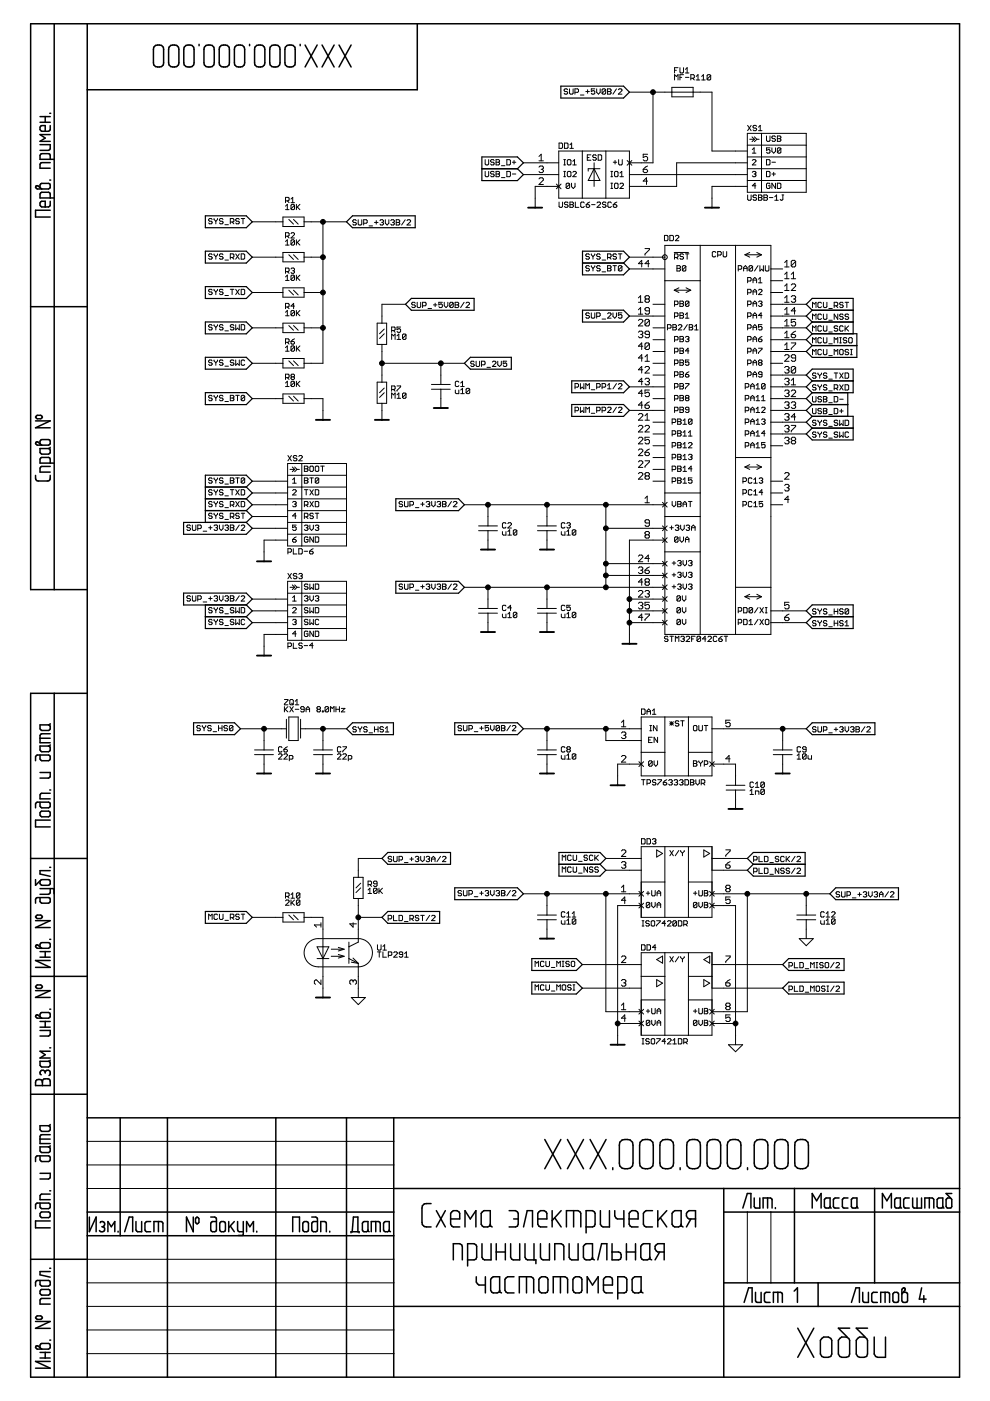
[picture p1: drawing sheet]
<svg xmlns="http://www.w3.org/2000/svg" width="210mm" height="297mm" viewBox="0 0 210 297" stroke-linecap="round" stroke-linejoin="round" font-family="sans-serif">
<g fill="#000" stroke="#000" stroke-width=".21">
<path d="M119.6 19v.2zM119.6 19.2l.2 .2zM119.8 18.8l-.2 .2zM119.8 19.4h.4zM119.6 19.8l.2 .2zM119.8 18.8h.4zM120.2 19.4l.2 .2zM119.8 20h.4zM120.2 18.8l.2 .2zM120.4 19.6v.2zM120.4 19.8l-.2 .2zM120.8 18.8v1z"/>
<path d="M120.8 19.8l.1 .2zM120.9 20h.4zM121.3 20l.2-.2zM121.5 18.8v1zM121.9 18.8v1.2zM121.9 18.8h.6zM122.5 18.8l.2 .2zM121.9 19.6h.6zM122.7 19v.4zM122.5 19.6l.2-.2zM124.2 19.4h.8zM124.6 19v.8z"/>
<path d="M125.4 18.8v.6zM125.4 19.4l.3-.2zM125.4 19.8l.1 .2zM125.7 19.2h.2zM125.9 19.2l.2 .2zM125.5 20h.4zM125.4 18.8h.7zM126.1 19.4v.4zM125.9 20l.2-.2zM126.5 18.8v.8zM126.5 19.6l.4 .4zM127.3 19.6l-.4 .4z"/>
<path d="M127.3 18.8v.8zM127.7 19v.8zM127.7 19l.1-.2zM127.7 19.8l.7-.8zM127.8 18.8h.4zM127.7 19.8l.1 .2zM128.2 18.8l.2 .2zM127.8 20h.4zM128.4 19v.8zM128.4 19.8l-.2 .2zM128.8 18.8v1.2zM128.8 18.8h.6z"/>
<path d="M128.8 19.4h.6zM129.4 18.8l.2 .2zM129.4 19.4l.2 .2zM128.8 20h.6zM129.6 19v.2zM129.6 19.2l-.2 .2zM129.6 19.6v.2zM129.6 19.8l-.2 .2zM130.7 18.8l-.7 1.2zM131.1 20l.8-.8zM131.1 19l.2-.2zM131.3 18.8h.4z"/>
<path d="M131.1 20h.8zM131.9 19v.2zM131.7 18.8l.2 .2zM138.4 19.5h2.6zM133.5 19.5h4.9zM141 19.5h1.4zM142.4 18.5v1zM142.4 19.5h4.6zM143 15.8v1.2zM143 15.8l.4 .4zM143 14.4v1.1zM143 14.4h.8z"/>
<path d="M143 14.9h.4zM143.8 15.8l-.4 .4zM143.8 15.8v1.2zM144.2 15.8v1.2zM144.2 15.8h.7zM144.2 16.4h.3zM144.2 14.4v.9zM144.2 15.3l.2 .2zM144.4 15.5h.3zM144.7 15.5l.2-.2zM144.9 14.4v.9zM145.3 16.4h.8z"/>
<path d="M145.3 14.7l.4-.3zM145.3 15.5h.8zM145.7 14.4v1.1zM146.5 15.8v1.2zM146.5 15.8h.5zM146.9 16.6l.3 .4zM147 18.5v1zM142.4 18.5h4.6zM147 19.5h1.5zM147 15.8l.2 .2zM146.5 16.6h.5zM147.2 16v.4z"/>
<path d="M147.2 16.4l-.2 .2zM147.6 16.2l.4-.4zM147.6 17h.8zM148 15.8v1.2zM149.1 15.8l-.3 .4zM148.8 17h.7zM149.1 15.8v1.2zM149.9 16v.8zM149.9 16l.2-.2zM149.9 16.8l.8-.8zM150.1 15.8h.4zM149.9 16.8l.2 .2z"/>
<path d="M150.5 15.8l.2 .2zM150.1 17h.4zM150.7 16v.8zM150.5 17l.2-.2zM148.5 19.5h2.5zM102.9 33.8v1zM102.9 34.8l.2 .2zM102.9 36.3v1zM102.9 37.3l.2 .2zM103.1 35h.3zM103.1 37.5h.3zM103.4 35l.2-.2z"/>
<path d="M103.4 37.5l.2-.2zM103.6 33.8v1zM103.6 36.3v1zM104 34v.2zM104 34.2l.2 .2zM104 36.5v.2zM104 36.7l.2 .2zM104 34l.2-.2zM104.2 34.4h.4zM104 34.8l.2 .2zM104 36.5l.2-.2zM104.2 36.9h.4z"/>
<path d="M104 37.3l.2 .2zM104.2 33.8h.4zM104.6 34.4l.2 .2zM104.2 35h.4zM104.2 36.3h.4zM104.6 36.9l.2 .2zM104.2 37.5h.4zM104.6 33.8l.2 .2zM104.8 34.6v.2zM104.8 34.8l-.2 .2zM104.6 36.3l.2 .2zM104.8 37.1v.2z"/>
<path d="M104.8 37.3l-.2 .2zM105.2 33.8v1.2zM105.2 33.8h.5zM105.2 34.4h.5zM105.2 36.3v1.2zM105.2 36.3h.5zM105.2 36.9h.5zM105.7 33.8l.2 .2zM105.7 34.4l.2 .2zM105.2 35h.5zM105.7 36.3l.2 .2zM105.7 36.9l.2 .2z"/>
<path d="M105.2 37.5h.5zM105.9 34v.2zM105.9 34.2l-.2 .2zM105.9 34.6v.2zM105.9 34.8l-.2 .2zM105.9 36.5v.2zM105.9 36.7l-.2 .2zM105.9 37.1v.2zM105.9 37.3l-.2 .2zM106.3 35.1h.8zM106.3 37.7h.8zM107.5 33.8v1.2z"/>
<path d="M107.5 35h.5zM107.5 36.3v1.2zM107.5 37.5h.5zM108 35l.2-.2zM107.5 33.8h.5zM108 37.5l.2-.2zM107.5 36.3h.5zM108.2 34v.8zM108 33.8l.2 .2zM108.2 36.5v.8zM108 36.3l.2 .2zM108.6 34.4h.8z"/>
<path d="M108.6 36.9h.8zM109 34v.8zM113.5 39.5h2.5zM115.2 38.2l-.9 .9zM114.3 33.2l.4-.5zM114.3 34.1h.9zM114.3 35.4l.2-.2zM114.3 37.9l.2-.2zM114.5 35.2h.5zM114.3 36.4l.2 .2zM114.7 32.7v1.4zM114.5 37.7h.5z"/>
<path d="M115 35.2l.2 .2zM114.7 35.9h.3zM115 35.9l.2 .2zM114.5 36.6h.5zM114.3 39.1h.9zM115.2 37.9v.3zM115 37.7l.2 .2zM115.2 35.4v.3zM115 35.9l.2-.2zM115.2 36.1v.3zM115.2 36.4l-.2 .2zM116 34.5h2.5z"/>
<path d="M116 37h2.5zM116 39.5h2.5zM111 34.5h5zM111 37h5zM118 39l1 1zM118.5 32v10zM118.5 30.3v1.2zM118.5 31.5h.6zM119.1 31.5l.2-.2zM118.5 30.3h.6zM119.3 30.5v.8zM119.1 30.3l.2 .2z"/>
<path d="M119.5 35h.4zM119.5 33.8h.4zM119.5 37.5h.4zM119.5 36.3h.4zM119.7 30.3v1.2zM119.7 31.5h.5zM119.7 33.8v1.2zM119.7 36.3v1.2zM120 39v.8zM120 39l.2-.2zM120 39.8l.8-.8zM120.2 38.8h.4z"/>
<path d="M120 39.8l.2 .2zM120.2 31.5l.2-.2zM119.7 30.3h.5zM120.3 34v.8zM120.3 34.8l.2 .2zM120.3 36.5v.8zM120.3 37.3l.2 .2zM120.4 30.5v.8zM120.2 30.3l.2 .2zM120.3 34l.2-.2zM120.5 35h.4zM120.5 36.3l-.2 .2z"/>
<path d="M120.5 37.5h.4zM120.6 38.8l.2 .2zM120.2 40h.4zM120.8 39v.8zM120.8 39.8l-.2 .2zM121.2 30.3l-.4 .4zM120.8 31.5h.8zM120.5 33.8h.4zM120.9 35l.2-.2zM120.5 36.3h.4zM120.9 37.5l.2-.2zM121.1 34v.8z"/>
<path d="M120.9 33.8l.2 .2zM121.1 36.5v.8zM120.9 36.3l.2 .2zM121.2 38.8v.8zM121.2 39.6l.4 .4zM121.2 30.3v1.2zM121.5 34.2l.3-.4zM121.5 35h.7zM122.2 36.7l-.7 .8zM121.9 39.6l-.3 .4zM121.6 36.3l-.1 .2zM121.8 33.8v1.2z"/>
<path d="M121.9 38.8v.8zM121.6 36.3h.4zM121.5 37.5h.7zM122.2 36.5v.2zM122 36.3l.2 .2zM123.1 20.2h.7zM118.5 32h5zM123.5 32h5zM124.5 32.8v1.2zM124.5 34h.8zM124.5 33.4h.4zM124.7 35.8h1.3z"/>
<path d="M124.7 35.8v.5zM124.5 32.8h.8zM125.7 33v.2zM125.7 33.2l.2 .2zM125.9 32.8l-.2 .2zM125.9 33.4h.3zM125.7 33.8l.2 .2zM126 38.3v1.2zM126 34.5v1.3zM126 35.8v2.5zM124.7 38.3h1.3zM126 35.8l-1.3 2.5z"/>
<path d="M126 35.8h1.2zM125.9 32.8h.3zM126.2 33.4l.2 .2zM125.9 34h.3zM126.2 32.8l.2 .2zM126.4 33.6v.2zM126.4 33.8l-.2 .2zM126.8 32.8v1.2zM126.8 34h.6zM126 38.3h1.2zM126 35.8l1.2 2.5zM127.4 34l.2-.2z"/>
<path d="M126.8 32.8h.6zM127.6 33v.8zM127.4 32.8l.2 .2zM128.5 32v10zM129.5 37.5h.4zM129.5 36.3h.4zM129.5 40h.4zM129.5 38.8h.4zM129.7 36.3v1.2zM129.7 38.8v1.2zM130 34.4h.8zM130.3 36.5v.8z"/>
<path d="M130.3 37.3l.2 .2zM130.3 39v.8zM130.3 39.8l.2 .2zM130.4 34v.8zM130.5 36.3l-.2 .2zM130.5 37.5h.4zM130.5 38.8l-.2 .2zM130.5 40h.4zM130.5 36.3h.4zM130.9 37.5l.1-.2zM130.5 38.8h.4zM130.9 40l.1-.2z"/>
<path d="M131 36.5v.8zM130.9 36.3l.1 .2zM131 39v.8zM130.9 38.8l.1 .2zM131.2 33.8v1zM131.2 34.8l.2 .2zM131.4 35h.3zM131.4 36.7l.4-.4zM131.4 37.5h.8zM131.4 40l.8-.8zM131.6 38.8l-.2 .2zM131.9 34.8l-.2 .2z"/>
<path d="M131.8 36.3v1.2zM131.9 33.8v1zM131.6 38.8h.4zM131.4 40h.8zM132.2 39v.2zM132 38.8l.2 .2zM133 34l1 1zM133 35l1-1zM133.5 34.5h2.5zM133.5 37v2.5zM133.5 34.5v2.5zM133.5 32v2.5z"/>
<path d="M128.5 32h5zM133.5 39.5h2.5zM133.5 37h2.5zM136 34.5h2.4zM136 39.5h7.5zM136.4 32.7v.7zM136.4 33.4l.4-.2zM136.4 35.9v.5zM136.4 36.4l.2 .2zM136.4 38.4h.9zM136.4 33.9l.2 .2zM136.6 36.6h.5z"/>
<path d="M136.8 33.2h.3zM136.8 35.4l-.4 .5zM137.1 33.2l.2 .2zM136.6 34.1h.5zM137.1 36.6l.2-.2zM136.4 35.9h.7zM137.1 37.7v1.4zM136.4 38.4l.7-.7zM136.4 32.7h.9zM137.3 33.4v.5zM137.1 34.1l.2-.2zM136.8 35.4l.5-.2z"/>
<path d="M137.3 36.1v.3zM137.1 35.9l.2 .2zM138.4 19.5v15zM142.4 19.5v1zM142.4 20.5h4.6zM143.5 34.5v5zM147 19.5v1zM151 39.5v2.5zM151 19.5v12.5zM156 32h2.5zM156 34.5h2.5zM156 37h2.5z"/>
<path d="M156 39.5h2.5zM143.5 34.5h12.5zM136 37h20zM151 39.5h5zM151 32h5zM158.5 30.8v2.5zM158.5 30.8h3zM158.5 35.8v2.5zM158.5 33.3v2.5zM158.5 35.8h12.4zM158.5 28.3v2.5zM158.5 28.3h3z"/>
<path d="M158.5 26.6l.8 1.1zM159 29.5h1zM159.3 26.6l-.8 1.1zM159.4 30l.6-.5zM159.5 31.7l.4-.4zM159.5 32.5h.8zM160.3 34.2l-.8 .8zM159.5 36.5l.2-.2zM159.5 39.4h.8zM159.7 26.8v.2zM159.7 27l.1 .2zM159.5 34l.2-.2z"/>
<path d="M159.7 36.3h.4zM159.5 37.3l.2 .2zM159.8 26.6l-.1 .2zM159.8 27.2h.4zM159.7 27.5l.1 .2zM159.9 31.3v1.2zM160 30l.5-.5zM159.4 29l.6 .5zM159.7 33.8h.4zM160.1 36.3l.2 .2zM159.9 36.9h.2zM160.1 36.9l.2 .2z"/>
<path d="M159.7 37.5h.4zM160.1 38.8v1.2zM159.5 39.4l.6-.6zM159.8 26.6h.4zM160.2 27.2l.2 .1zM159.8 27.7h.4zM159.5 35h.8zM160.3 34v.2zM160.1 33.8l.2 .2zM160.3 36.5v.2zM160.3 36.7l-.2 .2zM160.3 37.1v.2z"/>
<path d="M160.3 37.3l-.2 .2zM160.2 26.6l.2 .2zM160.4 27.3v.2zM160.4 27.5l-.2 .2zM160 29l.5 .5zM161.2 26.6l-.4 .4zM160.8 27.7h.8zM160.5 29.5h.4zM161.2 26.6v1.1zM161.5 30.8h9.4zM158.5 33.3h3zM161.5 30.8v2.5z"/>
<path d="M158.5 38.3h3zM161.5 33.3v5zM161.5 38.3v2.5zM161.5 28.3h9.4zM161.5 28.3v2.5zM162.5 28.8v1zM162.5 29.8l.2 .2zM162.5 33.8v1.2zM162.5 35h.6zM162.5 36.3v1.2zM162.5 37.5h.6zM162.5 39v.8z"/>
<path d="M162.5 39.8l.2 .2zM162.5 31.3v.6zM162.5 31.9l.4-.2zM162.7 30h.4zM162.7 38.8l-.2 .2zM162.7 40h.4zM162.5 32.3l.2 .2zM162.9 31.7h.2zM163.3 29.8l-.2 .2zM163.3 34.8l-.2 .2zM162.5 33.8h.6zM163.3 37.3l-.2 .2z"/>
<path d="M162.5 36.3h.6zM162.7 38.8h.4zM163.3 39.8l-.2 .2zM163.1 31.7l.2 .2zM162.7 32.5h.4zM163.3 28.8v1zM163.3 34v.8zM163.1 33.8l.2 .2zM163.3 36.5v.8zM163.1 36.3l.2 .2zM163.1 38.8l.2 .2zM163.3 39.4v.4z"/>
<path d="M162.9 39.4h.4zM162.5 31.3h.8zM163.3 31.9v.4zM163.3 32.3l-.2 .2zM163.7 29v.2zM163.7 29.2l.1 .2zM163.7 34.4h.7zM163.7 36.9h.7zM163.7 38.8v1.2zM163.7 38.8l.7 1.2zM163.7 31.3v.8zM163.7 32.1l.3 .4z"/>
<path d="M163.8 28.8l-.1 .2zM163.8 29.4h.4zM163.7 29.8l.1 .2zM164 36.5v.8zM164 32.5l.4-.4zM163.8 28.8h.4zM164.2 29.4l.2 .2zM163.8 30h.4zM164.2 28.8l.2 .2zM164.4 29.6v.2zM164.4 29.8l-.2 .2zM164.4 38.8v1.2z"/>
<path d="M164.4 31.3v.8zM164.8 28.8v1.2zM164.8 28.8h.6zM164.8 29.4h.6zM164.8 38.8v1.2zM164.8 40h.6zM164.8 31.5v.8zM164.8 31.5l.2-.2zM165.6 31.5l-.8 .8zM165 31.3h.4zM164.8 32.3l.2 .2zM165.4 28.8l.2 .2z"/>
<path d="M165.4 29.4l.2 .2zM164.8 30h.6zM165.4 40l.2-.2zM164.8 38.8h.6zM165.4 31.3l.2 .2zM165 32.5h.4zM165.6 29v.2zM165.6 29.2l-.2 .2zM165.6 29.6v.2zM165.6 29.8l-.2 .2zM165.6 39v.8zM165.4 38.8l.2 .2z"/>
<path d="M165.6 31.5v.8zM165.6 32.3l-.2 .2zM170.9 30.8v2.5zM161.5 33.3h9.4zM170.9 35.8v2.5zM170.9 33.3v2.5zM161.5 38.3h9.4zM170.9 28.3v2.5zM44.2 46.5v.2zM44.2 46.7l.2 .2zM44.2 54v.2zM44.2 54.2l.2 .2z"/>
<path d="M44.4 46.3l-.2 .2zM44.4 46.9h.4zM44.2 47.3l.2 .2zM44.2 54l.2-.2zM44.4 54.4h.4zM44.2 54.8l.2 .1zM44.4 46.3h.4zM44.8 46.9l.2 .2zM44.4 47.5h.4zM44.4 53.8h.4zM44.8 54.4l.2 .2zM44.4 54.9h.4z"/>
<path d="M44.8 46.3l.2 .2zM45 47.1v.2zM45 47.3l-.2 .2zM44.8 53.8l.2 .2zM45 54.6v.2zM44.8 54.9l.2-.1zM45.4 46.3v.2zM45.4 46.5l.4 .4zM45.4 53.8v.2zM45.4 54l.4 .4zM46.1 46.5l-.3 .4zM45.8 46.9v.6z"/>
<path d="M46.1 54l-.3 .4zM45.8 54.4v.5zM46.1 46.3v.2zM46.1 53.8v.2zM46.5 46.5v.2zM46.5 46.7l.2 .2zM46.5 54v.2zM46.5 54.2l.2 .2zM46.7 46.3l-.2 .2zM46.7 46.9h.4zM46.5 47.3l.2 .2zM46.7 53.8l-.2 .2z"/>
<path d="M46.7 54.4h.4zM46.5 54.8l.2 .1zM46.7 46.3h.4zM47.1 46.9l.2 .2zM46.7 47.5h.4zM46.7 53.8h.4zM47.1 54.4l.2 .2zM46.7 54.9h.4zM47.1 46.3l.2 .2zM47.3 47.1v.2zM47.3 47.3l-.2 .2zM47.1 53.8l.2 .2z"/>
<path d="M47.3 54.6v.2zM47.1 54.9l.2-.1zM47.7 47.6h.7zM47.7 55.1h.7zM48.8 46.3v1.2zM48.8 46.3h.6zM48.8 53.8v1.1zM48.8 53.8h.6zM49.2 47.1l.4 .4zM49.2 54.6l.4 .3zM49.4 46.3l.2 .2zM48.8 47.1h.6z"/>
<path d="M49.4 53.8l.2 .2zM48.8 54.6h.6zM49.6 46.5v.4zM49.4 47.1l.2-.2zM49.6 54v.4zM49.4 54.6l.2-.2zM50 46.5v.2zM50 46.7l.2 .2zM50 53.8l.7 1.1zM50.2 46.3l-.2 .2zM50.2 46.9h.3zM50 47.3l.2 .2z"/>
<path d="M50.2 46.3h.3zM50.5 46.9l.2 .2zM50.2 47.5h.3zM50.5 46.3l.2 .2zM50.7 47.1v.2zM50.7 47.3l-.2 .2zM50.7 53.8l-.7 1.1zM51.1 46.3h.8zM51.1 53.8v1.1zM51.1 54.9h.6zM51.5 46.3v1.2zM51.7 54.9l.2-.1z"/>
<path d="M51.1 53.8h.6zM51.9 54v.8zM51.7 53.8l.2 .2zM58.5 47h1.5zM58.5 54.5h1.5zM53.5 47h5zM53.5 54.5h5zM60 46v1zM60 47v1zM60 48h4.5zM60 53.5v1zM60 54.5v1z"/>
<path d="M60 55.5h4.5zM60.5 43.7l.4-.4zM60.5 44.4h.8zM60.5 51.2l.4-.4zM60.5 52h.8zM60.5 58.7l.4-.4zM60.5 59.5h.8zM60.5 41.8v1.2zM60.5 41.8h.6zM60.5 49.3v1.2zM60.5 49.3h.6zM60.5 56.8v1.2z"/>
<path d="M60.5 56.8h.6zM60.9 43.3v1.1zM60.9 50.8v1.2zM60.9 58.3v1.2zM60.9 42.6l.4 .4zM60.9 50.1l.4 .4zM60.9 57.6l.4 .4zM61.1 41.8l.2 .2zM60.5 42.6h.6zM61.1 49.3l.2 .2zM60.5 50.1h.6zM61.1 56.8l.2 .2z"/>
<path d="M60.5 57.6h.6zM61.2 46.5l1 1zM61.2 54l1 1zM61.3 42v.4zM61.3 42.4l-.2 .2zM61.3 49.5v.4zM61.3 49.9l-.2 .2zM61.3 57v.4zM61.1 57.6l.2-.2zM61.7 43.5v.8zM61.7 43.5l.2-.2zM62.4 43.5l-.7 .8z"/>
<path d="M61.7 51v.8zM61.7 51l.2-.2zM61.7 51.8l.7-.8zM61.7 58.5v.8zM61.7 58.5l.2-.2zM61.7 59.3l.7-.8zM61.7 42.2l.4-.4zM61.7 43h.7zM61.7 50.5l.7-.8zM61.7 57l.2-.2zM61.9 43.3h.4zM61.7 44.3l.2 .1z"/>
<path d="M61.9 50.8h.4zM61.7 51.8l.2 .2zM61.9 58.3h.4zM61.7 59.3l.2 .2zM61.9 49.3l-.2 .2zM61.9 56.8h.4zM61.7 57.8l.2 .2zM62.1 41.8v1.2zM62.2 46.5l1 1zM62.2 54l1 1zM62.3 43.3l.1 .2zM61.9 44.4h.4z"/>
<path d="M62.3 50.8l.1 .2zM61.9 52h.4zM62.3 58.3l.1 .2zM61.9 59.5h.4zM61.9 49.3h.4zM62.3 56.8l.1 .2zM62.1 57.4h.2zM62.3 57.4l.1 .2zM61.9 58h.4zM62.4 43.5v.8zM62.3 44.4l.1-.1zM62.4 51v.8z"/>
<path d="M62.4 51.8l-.1 .2zM62.4 58.5v.8zM62.3 59.5l.1-.2zM61.7 50.5h.7zM62.4 49.5v.2zM62.3 49.3l.1 .2zM62.4 57v.2zM62.4 57.2l-.1 .2zM62.4 57.6v.2zM62.4 57.8l-.1 .2zM62.8 43.3v1.1zM63.6 43.3l-.8 .8z"/>
<path d="M62.8 50.8v1.2zM62.8 51.6l.8-.8zM62.8 58.3v1.2zM62.8 59.1l.8-.8zM63 43.9l.6 .5zM63 51.4l.6 .6zM63 58.9l.6 .6zM64.5 47v1zM64.5 46v1zM60 46h4.5zM64.5 47h1.5zM64.5 54.5v1z"/>
<path d="M64.5 53.5v1zM60 53.5h4.5zM64.5 54.5h1.5zM66 54.5h2.5zM68.5 47v7.5zM66 47h2.5zM68.5 47h5zM74.8 46.8v.2zM74.8 47l.2 .2zM75 46.6l-.2 .2zM75 47.2h.4zM74.8 47.5l.2 .2z"/>
<path d="M75 46.6h.4zM75.4 47.2l.1 .1zM75 47.7h.4zM75.4 46.6l.1 .2zM75.5 47.3v.2zM75.5 47.5l-.1 .2zM75.9 46.6v.9zM75.9 47.5l.2 .2zM76.1 47.7h.4zM76.5 47.7l.2-.2zM76.7 46.6v.9zM77.1 46.6v1.1z"/>
<path d="M77.1 46.6h.6zM77.7 46.6l.1 .2zM77.1 47.3h.6zM77.8 46.8v.4zM77.7 47.3l.1-.1zM78.3 47.9h.7zM79.4 47.2h.8zM79.8 46.8v.7zM80.7 46.6l-.1 .2zM80.7 46.6h.4zM80.6 47.5l.1 .2zM81.1 46.6l.2 .2z"/>
<path d="M80.9 47.2h.2zM81.1 47.2l.2 .1zM80.7 47.7h.4zM81.3 46.8v.2zM81.3 47l-.2 .2zM81.3 47.3v.2zM81.3 47.5l-.2 .2zM81.7 46.6v.7zM81.7 47.3l.4 .4zM82.4 47.3l-.3 .4zM82.4 46.6v.7zM82.8 46.8l.2-.2z"/>
<path d="M83 46.6h.4zM82.8 47.5l.2 .2zM83.4 46.6l.2 .2zM83.2 47.2h.2zM83.4 47.2l.2 .1zM83 47.7h.4zM83.6 46.8v.2zM83.6 47l-.2 .2zM83.6 47.3v.2zM83.6 47.5l-.2 .2zM84 46.6v1.1zM84 46.6h.6z"/>
<path d="M84 47.2h.6zM84.6 46.6l.1 .2zM84.6 47.2l.1 .1zM84 47.7h.6zM84.7 46.8v.2zM84.7 47l-.1 .2zM84.7 47.3v.2zM84.7 47.5l-.1 .2zM85.9 46.6l-.7 1.1zM86.3 47.7l.8-.7zM86.5 46.6l-.2 .2zM86.5 46.6h.4z"/>
<path d="M86.3 47.7h.8zM87.1 46.8v.2zM86.9 46.6l.2 .2zM113.5 42v2zM113.5 39.5v2.5zM118 40l1-1zM118.5 42h5zM118.5 42.8v1zM118.5 43.8l.2 .2zM118.7 44h.4zM119.1 44l.2-.2zM119.3 42.8v1z"/>
<path d="M119.7 43v.2zM119.7 43.2l.2 .2zM119.9 42.8l-.2 .2zM119.9 43.4h.3zM119.7 43.8l.2 .2zM119.9 42.8h.3zM120.2 43.4l.2 .2zM119.9 44h.3zM120.2 42.8l.2 .2zM120.4 43.6v.2zM120.4 43.8l-.2 .2zM120.8 42.8v1.2z"/>
<path d="M120.8 42.8h.6zM120.8 43.4h.6zM121.4 42.8l.2 .2zM121.4 43.4l.2 .2zM120.8 44h.6zM121.6 43v.2zM121.6 43.2l-.2 .2zM121.6 43.6v.2zM121.6 43.8l-.2 .2zM122 42.8v1.2zM122 44h.7zM123.1 43v.8z"/>
<path d="M123.1 43.8l.2 .2zM123.3 42.8l-.2 .2zM123.3 44h.4zM123.5 32v10zM123.3 42.8h.4zM123.7 44l.2-.2zM123.7 42.8l.2 .2zM124.2 54v.2zM124.2 54.2l.2 .2zM124.2 56.5v.2zM124.2 56.7l.2 .2zM124.3 43.4v.4z"/>
<path d="M124.3 43.8l.2 .2zM124.4 53.8l-.2 .2zM124.4 54.4h.4zM124.2 54.8l.2 .1zM124.4 56.3l-.2 .2zM124.4 56.9h.4zM124.2 57.3l.2 .1zM124.5 44h.3zM124.6 43l-.3 .4zM124.4 53.8h.4zM124.8 54.4l.2 .2zM124.4 54.9h.4z"/>
<path d="M124.4 56.3h.4zM124.8 56.9l.2 .2zM124.4 57.4h.4zM125 43.8l-.2 .2zM124.3 43.4h.5zM124.8 53.8l.2 .2zM125 54.6v.2zM124.8 54.9l.2-.1zM124.8 56.3l.2 .2zM125 57.1v.2zM124.8 57.4l.2-.1zM124.6 43l.4-.2z"/>
<path d="M125 43.6v.2zM124.8 43.4l.2 .2zM125.4 53.8v.2zM125.4 54l.3 .4zM125.4 56.3v.2zM125.4 56.5l.3 .4zM125.4 43.4h.8zM125.7 54.4l.4-.4zM125.7 54.4v.5zM125.7 56.9l.4-.4zM125.7 56.9v.5zM126.1 53.8v.2z"/>
<path d="M126.1 56.3v.2zM126.5 54v.2zM126.5 54.2l.2 .2zM126.5 56.5v.2zM126.5 56.7l.2 .2zM126.6 44l.7-.8zM126.5 54l.2-.2zM126.7 54.4h.4zM126.5 54.8l.2 .1zM126.5 56.5l.2-.2zM126.7 56.9h.4zM126.5 57.3l.2 .1z"/>
<path d="M126.8 42.8l-.2 .2zM126.7 53.8h.4zM127.1 54.4l.2 .2zM126.7 54.9h.4zM126.7 56.3h.4zM127.1 56.9l.2 .2zM126.7 57.4h.4zM126.8 42.8h.3zM127.1 53.8l.2 .2zM127.3 54.6v.2zM127.1 54.9l.2-.1zM127.1 56.3l.2 .2z"/>
<path d="M127.3 57.1v.2zM127.1 57.4l.2-.1zM126.6 44h.7zM127.3 43v.2zM127.1 42.8l.2 .2zM127.7 55.1h.7zM127.7 57.6h.7zM127.7 43v.2zM127.7 43.2l.2 .2zM127.7 43l.2-.2zM127.9 43.4h.4zM127.7 43.8l.2 .2z"/>
<path d="M127.9 42.8h.4zM128.3 43.4l.2 .2zM127.9 44h.4zM123.5 42h5zM128.5 42h5zM128.3 42.8l.2 .2zM128.5 43.6v.2zM128.5 43.8l-.2 .2zM128.8 53.8v1.1zM128.8 53.8h.6zM128.8 56.3v1.1zM128.8 56.3h.6z"/>
<path d="M128.8 56.9h.6zM128.9 43v.8zM128.9 43.8l.2 .2zM129.1 42.8l-.2 .2zM129.1 44h.4zM129.2 54.6l.4 .3zM129.4 53.8l.2 .2zM128.8 54.6h.6zM129.4 56.3l.2 .2zM129.4 56.9l.2 .2zM128.8 57.4h.6zM129.1 42.8h.4z"/>
<path d="M129.6 43.8l-.1 .2zM129.6 54v.4zM129.6 54.4l-.2 .2zM129.6 56.5v.2zM129.6 56.7l-.2 .2zM129.6 57.1v.2zM129.4 57.4l.2-.1zM129.5 42.8l.1 .2zM130 54v.2zM130 54.2l.2 .2zM130 56.3h.7zM130 43.4v.4z"/>
<path d="M130 43.8l.2 .2zM130.2 53.8l-.2 .2zM130.2 54.4h.3zM130 54.8l.2 .1zM130.2 44h.4zM130.3 56.3v1.1zM130 43.4l.4-.4zM130.2 53.8h.3zM130.5 54.4l.2 .2zM130.2 54.9h.3zM130.6 44l.2-.2zM130 43.4h.6z"/>
<path d="M130.5 53.8l.2 .2zM130.7 54.6v.2zM130.7 54.8l-.2 .1zM130.4 43l.4-.2zM130.8 43.6v.2zM130.6 43.4l.2 .2zM131.1 53.8h.8zM131.1 56.5v.8zM131.1 56.5l.2-.2zM131.1 57.3l.8-.8zM131.3 56.3h.4zM131.1 57.3l.2 .1z"/>
<path d="M131.5 53.8v1.1zM131.7 56.3l.2 .2zM131.3 57.4h.4zM131.9 56.5v.8zM131.7 57.4l.2-.1zM133.5 39.5v2.5zM135.4 55.9h.9zM136.1 55.2v1.4zM135.4 55.9l.7-.7zM136.8 52.7h.9zM136.8 53.9v.2zM136.8 55.9h.9z"/>
<path d="M137.5 55.2v1.4zM137.5 55.2l-.7 .7zM137.7 52.7v.2zM137.7 52.9l-.9 1zM138.4 57h2.6zM133.5 54.5h4.9zM133.5 57h4.9zM140.9 49.9v1.1zM140.9 51h.6zM141 54.5v5zM141 52v2.5zM141 52h7.5z"/>
<path d="M138.4 54.5h2.6zM141 59.5h7.5zM141 59.5v45zM141.6 50.8l-.1 .2zM140.9 49.9h.6zM141.6 50.1v.7zM141.5 49.9l.1 .2zM142 49.9v1.1zM142 51h.6zM142.6 51l.2-.2zM142 49.9h.6zM142.8 50.1v.7z"/>
<path d="M142.6 49.9l.2 .2zM143 53.5h3zM143 53.8v1.1zM143 53.8h.6zM143.2 51l.7-.7zM143.2 50.1l.2-.2zM143.4 54.6l.4 .3zM143.5 56.3v1.2zM143.5 56.3h.6zM143.5 56.9h.6zM143.6 53.8l.2 .2zM143 54.6h.6z"/>
<path d="M143.4 49.9h.3zM143.8 54v.4zM143.8 54.4l-.2 .2zM143.2 51h.7zM143.9 50.1v.2zM143.7 49.9l.2 .2zM144.1 56.3l.2 .2zM144.1 56.9l.2 .2zM143.5 57.5h.6zM144.2 54v.2zM144.2 54.2l.2 .2zM144.3 56.5v.2z"/>
<path d="M144.1 56.9l.2-.2zM144.3 57.1v.2zM144.1 57.5l.2-.2zM144.4 53.8l-.2 .2zM144.4 54.4h.3zM144.2 54.8l.2 .1zM144.7 56.5v.8zM144.7 56.5l.2-.2zM145.4 56.5l-.7 .8zM144.4 53.8h.3zM144.7 54.4l.2 .2zM144.4 54.9h.3z"/>
<path d="M144.9 56.3h.3zM144.7 57.3l.2 .2zM144.7 53.8l.2 .2zM144.9 54.6v.2zM144.7 54.9l.2-.1zM145.2 56.3l.2 .2zM144.9 57.5h.3zM145.3 53.8h.8zM145.4 56.5v.8zM145.4 57.3l-.2 .2zM145.7 53.8v1.1zM148.5 52v7.5z"/>
<path d="M148.5 59.5v45zM151 42v2zM151 53.5v.8zM151 54.3l.2 .2zM151 53.5l.2-.2zM151.2 54.5h.4zM151.2 53.3h.4zM151.8 54.3l-.2 .2zM151.6 53.3l.2 .2zM152.2 53.3v1.2zM152.2 53.3h.5zM152.7 53.3l.2 .2z"/>
<path d="M152.2 54.1h.5zM152.9 53.5v.4zM152.9 53.9l-.2 .2zM153.3 53.3v1zM153.3 54.3l.2 .2zM153.5 54.5h.4zM153.9 54.5l.2-.2zM154.1 53.3v1zM148.5 52h7.5zM156 52h7.4zM156.5 56.3v1.2zM156.5 56.3h.6z"/>
<path d="M157.1 56.3l.2 .2zM156.5 57.1h.6zM157.3 56.5v.4zM157.3 56.9l-.2 .2zM157.7 56.7v.8zM158 56.3l-.3 .4zM157.7 56.9h.7zM157.9 54h3.6zM157.9 54l1.1-.5zM157.9 54l1.1 .5zM158 56.3l.4 .4zM158.4 56.7v.8z"/>
<path d="M158.5 38.3v2.5zM158.5 41.3v1zM158.5 42.3l.2 .2zM158.5 58.8v1.2zM158.5 58.8h.6zM158.7 42.5h.4zM158.8 56.5v.8zM159 56.3l-.2 .2zM158.8 57.3l.8-.8zM159 56.3h.4zM158.8 57.3l.2 .2zM159.3 42.3l-.2 .2z"/>
<path d="M159.1 58.8l.2 .2zM158.5 59.6h.6zM159.3 41.3v1zM159.3 59v.4zM159.3 59.4l-.2 .2zM159.4 56.3l.2 .2zM159 57.5h.4zM159.6 56.5v.8zM159.4 57.5l.2-.2zM159.7 41.5v.2zM159.7 41.7l.1 .2zM159.7 59.2v.8z"/>
<path d="M159.7 59.2l.3-.4zM159.7 59.4h.7zM159.8 41.3l-.1 .2zM159.8 41.9h.4zM159.7 42.3l.1 .2zM160.7 56.3l-.7 1.2zM160 58.8l.4 .4zM159.8 41.3h.4zM160.2 41.9l.2 .2zM159.8 42.5h.4zM160.2 41.3l.2 .2zM160.4 42.1v.2z"/>
<path d="M160.4 42.3l-.2 .2zM160.4 59.2v.8zM160.5 54.5l1-.5zM160.8 41.3v1.2zM160.8 41.3h.6zM160.8 41.9h.6zM160.8 59.2l.4-.4zM160.8 60h.8zM161.1 56.3v1.2zM161.5 57.1l-.4 .4zM161.2 58.8v1.2zM161.4 41.3l.2 .2z"/>
<path d="M161.4 41.9l.2 .2zM160.8 42.5h.6zM160.5 53.5l1 .5zM158.5 40.8h3zM161.5 57.1l.4 .4zM161.6 41.5v.2zM161.4 41.9l.2-.2zM161.6 42.1v.2zM161.6 42.3l-.2 .2zM161.9 56.3v1.2zM162 41.3v1.2zM162 41.3h.5z"/>
<path d="M162 41.9h.5zM162.3 56.3v1zM162.3 57.3l.2 .2zM162.5 57.5h.3zM162.5 41.3l.2 .2zM162.5 41.9l.2 .2zM162 42.5h.5zM162.7 41.5v.2zM162.5 41.9l.2-.2zM162.7 42.1v.2zM162.5 42.5l.2-.2zM162.8 57.5l.2-.2z"/>
<path d="M163 56.3v1zM163.1 41.9h.8zM163.4 52v5zM163.4 57v2.5zM163.4 59.5v2.5zM163.4 57h2.5zM163.4 59.5h2.5zM164.3 41.7l.4-.4zM164.3 42.5h.7zM164.7 41.3v1.2zM165.4 42.3l.2 .2zM165.6 42.5h.2z"/>
<path d="M165.8 42.5l.2-.2zM165.8 41.3h.4zM166 41.3v1zM166.4 55.7l.4-.5zM166.4 56.6h.9zM166.4 58.2l.4-.5zM166.4 59.1h.9zM166.8 55.2v1.4zM166.8 57.7v1.4zM167.8 55.4v1zM167.8 55.4l.2-.2zM168.7 55.4l-.9 1z"/>
<path d="M167.8 58.2l.4-.5zM167.8 59.1h.9zM168 55.2h.5zM167.8 56.4l.2 .2zM168.2 57.7v1.4zM168.5 55.2l.2 .2zM168 56.6h.5zM168.7 55.4v1zM168.7 56.4l-.2 .2zM170.9 38.3v2.5zM161.5 40.8h9.4zM44.2 76.5v.2z"/>
<path d="M44.2 76.7l.2 .2zM44.2 69v.2zM44.2 69.2l.2 .2zM44.2 61.5v.2zM44.2 61.7l.2 .2zM44.4 76.3l-.2 .2zM44.4 76.9h.4zM44.2 77.3l.2 .1zM44.4 68.8l-.2 .2zM44.4 69.4h.4zM44.2 69.8l.2 .2zM44.2 61.5l.2-.2z"/>
<path d="M44.4 61.9h.4zM44.2 62.3l.2 .2zM44.4 76.3h.4zM44.8 76.9l.2 .2zM44.4 77.4h.4zM44.4 68.8h.4zM44.8 69.4l.2 .2zM44.4 70h.4zM44.4 61.3h.4zM44.8 61.9l.2 .2zM44.4 62.5h.4zM44.8 76.3l.2 .2z"/>
<path d="M45 77.1v.2zM45 77.3l-.2 .1zM44.8 68.8l.2 .2zM45 69.6v.2zM45 69.8l-.2 .2zM44.8 61.3l.2 .2zM45 62.1v.2zM45 62.3l-.2 .2zM45.4 76.3v.2zM45.4 76.5l.4 .4zM45.4 68.8v.2zM45.4 69l.4 .4z"/>
<path d="M45.4 61.3v.2zM45.4 61.5l.4 .4zM46.1 76.5l-.3 .4zM45.8 76.9v.5zM45.8 69.4l.3-.4zM45.8 69.4v.6zM46.1 61.5l-.3 .4zM45.8 61.9v.6zM46.1 76.3v.2zM46.1 68.8v.2zM46.1 61.3v.2zM46.5 76.5v.2z"/>
<path d="M46.5 76.7l.2 .2zM46.5 69v.2zM46.5 69.2l.2 .2zM46.5 61.5v.2zM46.5 61.7l.2 .2zM46.7 76.3l-.2 .2zM46.7 76.9h.4zM46.5 77.3l.2 .1zM46.7 68.8l-.2 .2zM46.7 69.4h.4zM46.5 69.8l.2 .2zM46.5 61.5l.2-.2z"/>
<path d="M46.7 61.9h.4zM46.5 62.3l.2 .2zM46.7 76.3h.4zM47.1 76.9l.2 .2zM46.7 77.4h.4zM46.7 68.8h.4zM47.1 69.4l.2 .2zM46.7 70h.4zM46.7 61.3h.4zM47.1 61.9l.2 .2zM46.7 62.5h.4zM47.1 76.3l.2 .2z"/>
<path d="M47.3 77.1v.2zM47.3 77.3l-.2 .1zM47.1 68.8l.2 .2zM47.3 69.6v.2zM47.3 69.8l-.2 .2zM47.1 61.3l.2 .2zM47.3 62.1v.2zM47.1 62.5l.2-.2zM47.7 77.6h.7zM47.7 70.1h.7zM47.7 62.7h.7zM48.8 76.5v.2z"/>
<path d="M48.8 76.7l.2 .2zM48.8 69v.2zM48.8 69.2l.2 .2zM48.8 61.3h.8zM49 76.3l-.2 .2zM49 76.9h.4zM48.8 77.3l.2 .1zM49 68.8l-.2 .2zM49 69.4h.4zM48.8 69.8l.2 .2zM49.2 61.3v1.2zM49 76.3h.4z"/>
<path d="M49.4 76.9l.2 .2zM49 77.4h.4zM49 68.8h.4zM49.4 69.4l.2 .2zM49 70h.4zM49.4 76.3l.2 .2zM49.6 77.1v.2zM49.6 77.3l-.2 .1zM49.4 68.8l.2 .2zM49.6 69.6v.2zM49.6 69.8l-.2 .2zM50 76.3v1.1z"/>
<path d="M50 77.4l.4-.3zM50 68.8v1.2zM50 70l.4-.4zM50 61.3l.7 1.2zM50.4 77.1l.3 .3zM50.4 69.6l.3 .4zM50.7 76.3v1.1zM50.7 68.8v1.2zM50.7 61.3l-.7 1.2zM51.1 76.5v.8zM51.1 77.3l.2 .1zM51.1 68.8v1.2z"/>
<path d="M51.1 70h.6zM51.1 61.3v1.2zM51.1 62.5h.6zM51.3 76.3l-.2 .2zM51.3 77.4h.4zM51.3 76.3h.4zM51.7 77.4l.2-.1zM51.9 69.8l-.2 .2zM51.1 68.8h.6zM51.7 62.5l.2-.2zM51.1 61.3h.6zM51.7 76.3l.2 .2z"/>
<path d="M51.9 69v.8zM51.7 68.8l.2 .2zM51.9 61.5v.8zM51.7 61.3l.2 .2zM58.5 62h1.5zM58.5 69.5h1.5zM58.5 77h1.5zM53.5 77h5zM53.5 69.5h5zM53.5 62h5zM60 61v1zM60 62v1z"/>
<path d="M60 63h4.5zM60 68.5v1zM60 69.5v1zM60 70.5h4.5zM60 76v1zM60 77v1zM60 78h4.5zM60.5 66.2l.4-.4zM60.5 66.9h.8zM60.5 73.7l.4-.4zM60.5 74.5h.8zM60.5 79.3h.6z"/>
<path d="M60.5 64.3v1.1zM60.5 64.3h.6zM60.5 71.8v1.2zM60.5 71.8h.6zM60.9 65.8v1.1zM60.9 73.3v1.2zM60.9 65.1l.4 .3zM60.9 72.6l.4 .4zM61.1 79.3l.2 .2zM61.1 64.3l.2 .2zM60.5 65.1h.6zM61.1 71.8l.2 .2z"/>
<path d="M60.5 72.6h.6zM61.2 61.5l1 1zM61.2 69l1 1zM61.2 76.5l1 1zM61.3 79.5v.4zM61.1 80.1l.2-.2zM61.3 64.5v.4zM61.3 64.9l-.2 .2zM61.3 72v.4zM61.3 72.4l-.2 .2zM61.7 66v.8zM61.7 66l.2-.2z"/>
<path d="M61.7 66.8l.7-.8zM61.7 73.5v.8zM61.7 73.5l.2-.2zM62.4 73.5l-.7 .8zM61.7 79.5l.2-.2zM61.7 79.5v.2zM61.7 64.9h.7zM61.7 72.4v.4zM61.7 72.8l.2 .2zM61.9 65.8h.4zM61.7 66.8l.2 .1zM61.9 73.3h.4z"/>
<path d="M61.7 74.3l.2 .2zM61.9 79.3h.4zM61.7 79.7l.2 .2zM61.9 79.9h.4zM61.9 73h.4zM62.1 72l-.4 .4zM62.2 61.5l1 1zM62.2 69l1 1zM62.2 76.5l1 1zM62.3 65.8l.1 .2zM61.9 66.9h.4zM62.3 73.3l.1 .2z"/>
<path d="M61.9 74.5h.4zM62.3 79.3l.1 .2zM62.3 79.9l.1 .2zM62.3 64.3v1.1zM62.3 64.3l-.6 .6zM62.3 73l.1-.2zM61.7 72.4h.6zM62.4 66v.8zM62.4 66.8l-.1 .1zM62.4 73.5v.8zM62.4 74.3l-.1 .2zM62.4 79.5v.2z"/>
<path d="M62.3 79.9l.1-.2zM62.1 72l.3-.2zM62.4 72.6v.2zM62.3 72.4l.1 .2zM62.8 65.8v1.1zM63.6 65.8l-.8 .8zM62.8 73.3v1.2zM62.8 74.1l.8-.8zM63 66.4l.6 .5zM63 73.9l.6 .6zM64.5 62v1zM64.5 61v1z"/>
<path d="M60 61h4.5zM64.5 62h1.5zM64.5 69.5v1zM64.5 68.5v1zM60 68.5h4.5zM64.5 69.5h1.5zM64.5 77v1zM64.5 76v1zM60 76h4.5zM64.5 77h1.5zM66 77h2.5zM66 62h2.5z"/>
<path d="M66 69.5h2.5zM68.5 69.5v7.5zM68.5 62v7.5zM68.5 54.5v7.5zM80 68.5h1zM80 68.5v4.5zM80 73h1zM81 67v1.5zM81 68.5h1zM81 73h1zM81 73v1.5zM81 79.5v1.5z"/>
<path d="M81 64.5h5zM81 64.5v2.5zM81 77v2.5zM81 74.5v2.5zM81 77h12.5zM81.5 69.8l-1 1zM81.5 70.8l-1 1zM82 68.5v4.5zM83 70.8v1.2zM83 70.8l.4 .4zM83 69.3v1.2zM83 69.3h.6z"/>
<path d="M83.8 70.8l-.4 .4zM83.4 70.1l.4 .4zM83.6 69.3l.2 .2zM83 70.1h.6zM83.8 70.8v1.2zM83.8 69.5v.4zM83.8 69.9l-.2 .2zM84.2 71.2l.4-.4zM84.2 72h.7zM84.2 69.3v.6zM84.2 69.9l.4-.2zM84.2 70.3l.2 .2z"/>
<path d="M84.6 70.8v1.2zM84.6 69.7h.1zM84.7 69.7l.2 .2zM84.4 70.5h.3zM84.2 69.3h.7zM84.9 69.9v.4zM84.9 70.3l-.2 .2zM85.3 71v.8zM85.3 71l.2-.2zM86.1 71l-.8 .8zM85.5 70.8h.4zM85.3 71.8l.2 .2z"/>
<path d="M85.9 70.8l.2 .2zM85.5 72h.4zM86.1 71v.8zM86.1 71.8l-.2 .2zM87.3 64.3v.2zM87.3 64.5l.2 .1zM87.5 64.1l-.2 .2zM87.5 64.6h.4zM87.3 65l.2 .2zM87.5 64.1h.4zM87.9 64.6l.2 .2zM87.5 65.2h.4z"/>
<path d="M87.9 64.1l.2 .2zM88.1 64.8v.2zM88.1 65l-.2 .2zM88.5 64.1v.9zM88.5 65l.1 .2zM88.6 65.2h.4zM89 65.2l.2-.2zM89.2 64.1v.9zM89.6 64.1v1.1zM89.6 64.1h.6zM90.2 64.1l.1 .2zM89.6 64.8h.6z"/>
<path d="M90.3 64.3v.3zM90.3 64.6l-.1 .2zM90.7 65.4h.8zM91.9 64.6h.7zM92.3 64.3v.7zM93 64.1v.5zM93 64.6l.4-.1zM93 65l.2 .2zM93.4 64.5h.2zM93.5 79.5v2zM93.5 77v2.5zM93.5 77h5z"/>
<path d="M93.6 64.5l.2 .1zM93.2 65.2h.4zM93 64.1h.8zM93.8 64.6v.4zM93.8 65l-.2 .2zM94.2 64.1v.7zM94.2 64.8l.4 .4zM94.6 65.2l.4-.4zM95 64.1v.7zM95.4 64.3v.7zM95.5 64.1l-.1 .2zM95.4 65l.7-.7z"/>
<path d="M95.5 64.1h.4zM95.4 65l.1 .2zM95.9 64.1l.2 .2zM95.5 65.2h.4zM96.1 64.3v.7zM96.1 65l-.2 .2zM96.5 64.1v1.1zM96.5 64.1h.6zM96.5 64.6h.6zM97.1 64.1l.2 .2zM97.1 64.6l.2 .2zM96.5 65.2h.6z"/>
<path d="M97.3 64.3v.2zM97.3 64.5l-.2 .1zM97.3 64.8v.2zM97.3 65l-.2 .2zM98.4 64.1l-.7 1.1zM99.5 64.5l-.7 .7zM99 64.1l-.2 .2zM99 64.1h.4zM98.8 65.2h.7zM99.5 64.3v.2zM99.4 64.1l.1 .2zM99.8 76.8v.2z"/>
<path d="M99.8 77l.2 .2zM100 76.6l-.2 .2zM100 77.2h.3zM99.8 77.5l.2 .2zM100 76.6h.3zM100.3 77.2l.2 .1zM100 77.7h.3zM100.3 76.6l.2 .2zM100.5 77.3v.2zM100.5 77.5l-.2 .2zM100.9 76.6v.9zM100.9 77.5l.2 .2z"/>
<path d="M101.1 77.7h.4zM101.7 77.5l-.2 .2zM101.7 76.6v.9zM102.1 76.6v1.1zM102.1 76.6h.6zM102.7 76.6l.1 .2zM102.1 77.3h.6zM102.8 76.8v.4zM102.7 77.3l.1-.1zM103.2 77.9h.8zM104.4 77.7l.8-.7zM104.6 76.6l-.2 .2z"/>
<path d="M104.6 76.6h.4zM104.4 77.7h.8zM105.2 76.8v.2zM105 76.6l.2 .2zM105.5 76.6v.7zM105.5 77.3l.4 .4zM105.9 77.7l.4-.4zM106.3 76.6v.7zM106.7 76.6v.6zM106.7 77.2l.4-.2zM106.7 77.5l.2 .2zM107.1 77h.1z"/>
<path d="M107.2 77l.2 .2zM106.9 77.7h.3zM106.7 76.6h.7zM107.4 77.2v.3zM107.4 77.5l-.2 .2zM124.2 66.5v.2zM124.2 66.7l.2 .2zM124.4 66.3l-.2 .2zM124.4 66.9h.4zM124.2 67.3l.2 .2zM124.4 66.3h.4zM124.8 66.9l.2 .2z"/>
<path d="M124.4 67.5h.4zM124.8 66.3l.2 .2zM125 67.1v.2zM125 67.3l-.2 .2zM125.4 66.3v1zM125.4 67.3l.1 .2zM125.5 67.5h.4zM125.9 67.5l.2-.2zM126.1 66.3v1zM126.5 66.3v1.2zM126.5 66.3h.6zM127.1 66.3l.2 .2z"/>
<path d="M126.5 67.1h.6zM127.3 66.5v.4zM127.3 66.9l-.2 .2zM127.7 67.6h.7zM129.6 66.7l-.8 .8zM129 66.3l-.2 .2zM129 66.3h.4zM128.8 67.5h.8zM129.6 66.5v.2zM129.4 66.3l.2 .2zM130 66.3v.8zM130 67.1l.3 .4z"/>
<path d="M130.7 67.1l-.4 .4zM130.7 66.3v.8zM131.1 66.3v.6zM131.1 66.9l.4-.2zM131.1 67.3l.2 .2zM131.5 66.7h.2zM131.7 66.7l.2 .2zM131.3 67.5h.4zM131.1 66.3h.8zM131.9 66.9v.4zM131.9 67.3l-.2 .2zM135.4 63.2l.4-.5z"/>
<path d="M135.4 64.1h.9zM135.4 65.7l.4-.5zM135.4 66.6h.9zM135.4 69.1l.9-.9zM135.4 70.4l.2-.2zM135.4 73.4h.9zM135.4 75.9h.9zM135.4 78.4h.9zM135.6 67.7l-.2 .2zM135.6 70.2h.5zM135.4 71.4l.2 .2zM135.8 62.7v1.4z"/>
<path d="M135.8 65.2v1.4zM135.6 67.7h.5zM136.1 70.2l.2 .2zM135.8 70.9h.3zM136.1 70.9l.2 .2zM135.6 71.6h.5zM136.1 72.7v1.4zM135.4 73.4l.7-.7zM136.1 75.2v1.4zM135.4 75.9l.7-.7zM136.1 77.7v1.4zM135.4 78.4l.7-.7z"/>
<path d="M135.4 69.1h.9zM136.3 67.9v.3zM136.1 67.7l.2 .2zM136.3 70.4v.3zM136.3 70.7l-.2 .2zM136.3 71.1v.3zM136.3 71.4l-.2 .2zM136.8 62.9l.2-.2zM136.8 63.6v.3zM136.8 63.6l.2-.2zM136.8 62.9v.3zM136.8 66.4l.2 .2z"/>
<path d="M136.8 65.4v.3zM136.8 65.7l.2 .2zM136.8 67.9v1zM136.8 67.9l.2-.2zM136.8 68.9l.9-1zM136.8 71.4l.2 .2zM136.8 70.4v.3zM136.8 70.7l.2 .2zM136.8 72.9v1zM136.8 72.9l.2-.2zM136.8 73.9l.9-1zM136.8 75.7l.4-.5z"/>
<path d="M136.8 76.6h.9zM136.8 79.1l.9-.9zM137 62.7h.5zM136.8 63.9l.2 .2zM136.8 63.2l.2 .2zM137 63.4h.5zM137 66.6h.5zM136.8 65.4l.2-.2zM137 65.9h.7zM137 67.7h.5zM136.8 68.9l.2 .2zM137 71.6h.5z"/>
<path d="M137 70.2l-.2 .2zM137 70.9h.7zM137 72.7h.5zM136.8 73.9l.2 .2zM137 77.7l-.2 .2zM137.2 75.2v1.4zM137.5 62.7l.2 .2zM137.5 63.4l.2 .2zM137 64.1h.5zM137.7 66.4l-.2 .2zM137 65.2h.5zM137.5 67.7l.2 .2z"/>
<path d="M137 69.1h.5zM137.7 71.4l-.2 .2zM137 70.2h.5zM137.5 72.7l.2 .2zM137 74.1h.5zM137 77.7h.5zM137.7 62.9v.3zM137.7 63.2l-.2 .2zM137.7 63.6v.3zM137.7 63.9l-.2 .2zM137.7 65.4v1zM137.5 65.2l.2 .2z"/>
<path d="M137.7 67.9v1zM137.7 68.9l-.2 .2zM137.7 70.4v1zM137.5 70.2l.2 .2zM137.7 72.9v1zM137.7 73.9l-.2 .2zM136.8 79.1h.9zM137.7 77.9v.3zM137.5 77.7l.2 .2zM133.5 67h4.9zM138.4 64.5h2.6zM138.4 67h2.6z"/>
<path d="M138.4 69.5h2.6zM138.4 72h2.6zM138.4 74.5h2.6zM138.4 77h2.6zM138.4 79.5h2.6zM141.5 68.8v1.2zM141.5 68.8h.6zM142.1 68.8l.2 .2zM141.5 69.6h.6zM142.3 69v.4zM142.1 69.6l.2-.2zM142.7 68.8v1.2z"/>
<path d="M142.7 68.8h.5zM142.7 69.4h.5zM143 61.5h3.4zM143 61.5l1-.5zM143 61.5l1 .5zM143 63.8v1.2zM143 63.8h.6zM143 66.3v1.2zM143 66.3h.6zM143 71.3v1.2zM143 71.3h.6zM143 73.8v1.1z"/>
<path d="M143 73.8h.6zM143 76.3v1.1zM143 76.3h.6zM143 78.8v1.1zM143 78.8h.6zM143.2 68.8l.2 .2zM143.2 69.4l.2 .2zM142.7 70h.5zM143.4 69v.2zM143.4 69.2l-.2 .2zM143.4 69.6v.2zM143.4 69.8l-.2 .2z"/>
<path d="M143.6 63.8l.2 .2zM143 64.6h.6zM143.6 66.3l.2 .2zM143 67.1h.6zM143.6 71.3l.2 .2zM143 72.1h.6zM143.6 73.8l.2 .2zM143 74.6h.6zM143.6 76.3l.2 .2zM143 77.1h.6zM143.6 78.8l.2 .2zM143 79.6h.6z"/>
<path d="M143.8 64v.4zM143.8 64.4l-.2 .2zM143.8 66.5v.4zM143.8 66.9l-.2 .2zM143.8 71.5v.4zM143.6 72.1l.2-.2zM143.8 74v.4zM143.8 74.4l-.2 .2zM143.8 76.5v.4zM143.8 76.9l-.2 .2zM143.8 79v.4zM143.8 79.4l-.2 .2z"/>
<path d="M143.8 70l.8-.8zM144 68.8l-.2 .2zM144.2 63.8v1.2zM144.2 63.8h.5zM144.2 64.4h.5zM144.2 66.3v1.2zM144.2 66.3h.5zM144.2 66.9h.5zM144.2 71.3v1.2zM144.2 71.3h.5zM144.2 71.9h.5zM144.2 73.8v1.1z"/>
<path d="M144.2 73.8h.5zM144.2 74.4h.5zM144.2 76.3v1.1zM144.2 76.3h.5zM144.2 76.9h.5zM144.2 78.8v1.1zM144.2 78.8h.5zM144.2 79.4h.5zM144 68.8h.4zM143.8 70h.8zM144.6 69v.2zM144.4 68.8l.2 .2z"/>
<path d="M144.7 63.8l.2 .2zM144.7 64.4l.2 .2zM144.2 65h.5zM144.7 66.3l.2 .2zM144.7 66.9l.2 .2zM144.2 67.5h.5zM144.7 71.3l.2 .2zM144.7 71.9l.2 .2zM144.2 72.5h.5zM144.7 73.8l.2 .2zM144.7 74.4l.2 .2zM144.2 74.9h.5z"/>
<path d="M144.7 76.3l.2 .2zM144.7 76.9l.2 .2zM144.2 77.4h.5zM144.7 78.8l.2 .2zM144.7 79.4l.2 .2zM144.2 79.9h.5zM144.9 64v.2zM144.7 64.4l.2-.2zM144.9 64.6v.2zM144.7 65l.2-.2zM144.9 66.5v.2zM144.7 66.9l.2-.2z"/>
<path d="M144.9 67.1v.2zM144.9 67.3l-.2 .2zM144.9 71.5v.2zM144.9 71.7l-.2 .2zM144.9 72.1v.2zM144.9 72.3l-.2 .2zM144.9 74v.2zM144.9 74.2l-.2 .2zM144.9 74.6v.2zM144.9 74.8l-.2 .1zM144.9 76.5v.2zM144.9 76.7l-.2 .2z"/>
<path d="M144.9 77.1v.2zM144.9 77.3l-.2 .1zM144.9 79v.2zM144.7 79.4l.2-.2zM144.9 79.6v.2zM144.7 79.9l.2-.1zM145.7 68.8l-.7 1.2zM145.3 64v.8zM145.3 64l.2-.2zM145.3 64.8l.8-.8zM145.7 66.3l-.4 .4zM145.3 67.5h.8z"/>
<path d="M145.3 71.5l.2-.2zM145.3 74.4h.8zM145.3 76.3v.6zM145.3 76.9l.4-.2zM145.3 79.4v.4zM145.3 79.8l.2 .1zM145.5 62l.9-.5zM145.5 63.8h.4zM145.3 64.8l.2 .2zM145.5 71.3h.4zM145.3 72.3l.2 .2zM145.3 77.3l.2 .1z"/>
<path d="M145.5 79.9h.4zM145.7 66.3v1.2zM145.7 76.7h.2zM145.7 79l-.4 .4zM145.9 63.8l.2 .2zM145.5 65h.4zM145.9 71.3l.2 .2zM145.7 71.9h.2zM145.9 71.9l.2 .2zM145.5 72.5h.4zM145.9 73.8v1.1zM145.9 73.8l-.6 .6z"/>
<path d="M145.9 76.7l.2 .2zM145.5 77.4h.4zM145.9 79.9l.2-.1zM145.3 79.4h.6zM146.1 64v.8zM146.1 64.8l-.2 .2zM146.1 71.5v.2zM146.1 71.7l-.2 .2zM146.1 72.1v.2zM146.1 72.3l-.2 .2zM145.3 76.3h.8zM146.1 76.9v.4z"/>
<path d="M146.1 77.3l-.2 .1zM145.7 79l.4-.2zM146.1 79.6v.2zM145.9 79.4l.2 .2zM146.1 68.8v1.2zM146.1 68.8h.6zM146.1 69.4h.6zM145.5 61l.9 .5zM146.7 68.8l.2 .2zM146.7 69.4l.2 .2zM146.1 70h.6zM146.9 69v.2z"/>
<path d="M146.9 69.2l-.2 .2zM146.9 69.6v.2zM146.9 69.8l-.2 .2zM147.7 68.8l-.4 .4zM147.3 70h.7zM147.7 68.8v1.2zM158.5 61.3v1.2zM158.5 61.3h.6zM158.5 63.8v1.2zM158.5 63.8h.6zM158.5 66.3v1.2zM158.5 66.3h.6z"/>
<path d="M158.5 68.8v1.2zM158.5 68.8h.6zM158.5 71.3v1.2zM158.5 71.3h.6zM158.5 73.8v1.1zM158.5 73.8h.6zM158.5 76.3v1.1zM158.5 76.3h.6zM158.5 78.8v1.1zM158.5 78.8h.6zM159.1 61.3l.2 .2zM158.5 62.1h.6z"/>
<path d="M159.1 63.8l.2 .2zM158.5 64.6h.6zM159.1 66.3l.2 .2zM158.5 67.1h.6zM159.1 68.8l.2 .2zM158.5 69.6h.6zM159.1 71.3l.2 .2zM158.5 72.1h.6zM159.1 73.8l.2 .2zM158.5 74.6h.6zM159.1 76.3l.2 .2zM158.5 77.1h.6z"/>
<path d="M159.1 78.8l.2 .2zM158.5 79.6h.6zM159.3 61.5v.4zM159.3 61.9l-.2 .2zM159.3 64v.4zM159.3 64.4l-.2 .2zM159.3 66.5v.4zM159.3 66.9l-.2 .2zM159.3 69v.4zM159.3 69.4l-.2 .2zM159.3 71.5v.4zM159.1 72.1l.2-.2z"/>
<path d="M159.3 74v.4zM159.3 74.4l-.2 .2zM159.3 76.5v.4zM159.3 76.9l-.2 .2zM159.3 79v.4zM159.3 79.4l-.2 .2zM159.7 61.7v.8zM159.7 61.7l.3-.4zM159.7 61.9h.7zM159.7 64.2v.8zM159.7 64.2l.3-.4zM159.7 64.4h.7z"/>
<path d="M159.7 66.7v.8zM160 66.3l-.3 .4zM159.7 66.9h.7zM159.7 69.2v.8zM160 68.8l-.3 .4zM159.7 69.4h.7zM159.7 71.7v.8zM160 71.3l-.3 .4zM159.7 71.9h.7zM159.7 74.2v.7zM160 73.8l-.3 .4zM159.7 74.4h.7z"/>
<path d="M159.7 76.7v.7zM160 76.3l-.3 .4zM159.7 76.9h.7zM159.7 79.2v.7zM160 78.8l-.3 .4zM159.7 79.4h.7zM160 61.3l.4 .4zM160 63.8l.4 .4zM160 66.3l.4 .4zM160 68.8l.4 .4zM160 71.3l.4 .4zM160 73.8l.4 .4z"/>
<path d="M160 76.3l.4 .4zM160 78.8l.4 .4zM160.4 61.7v.8zM160.4 64.2v.8zM160.4 66.7v.8zM160.4 69.2v.8zM160.4 71.7v.8zM160.4 74.2v.7zM160.4 76.7v.7zM160.4 79.2v.7zM161.6 61.7l-.8 .8zM160.8 64l.2-.2z"/>
<path d="M160.8 66.9h.8zM160.8 68.8v.6zM160.8 69.4l.4-.2zM160.8 71.9v.4zM160.8 72.3l.2 .2zM160.8 73.8h.8zM160.8 74.8v.1zM161 76.3l-.2 .2zM160.8 77.1v.2zM160.8 77.1l.2-.2zM160.8 76.5v.2zM160.8 79.8l.2 .1z"/>
<path d="M160.8 79v.2zM160.8 79.2l.2 .2zM161 61.3l-.2 .2zM161 63.8h.4zM160.8 64.8l.2 .2zM160.8 69.8l.2 .2zM161 72.5h.4zM161 76.3h.4zM160.8 77.3l.2 .1zM160.8 76.7l.2 .2zM161 76.9h.4zM161 79.9h.4z"/>
<path d="M161 78.8l-.2 .2zM161 79.4h.6zM161.2 69.2h.2zM161.2 71.5l-.4 .4zM161 61.3h.4zM161.4 63.8l.2 .2zM161.2 64.4h.2zM161.4 64.4l.2 .2zM161 65h.4zM161.4 66.3v1.2zM161.4 66.3l-.6 .6zM161.4 69.2l.2 .2z"/>
<path d="M161 70h.4zM161.4 72.5l.2-.2zM160.8 71.9h.6zM161.4 76.3l.2 .2zM161.4 76.9l.2 .2zM161 77.4h.4zM161.4 79.9l.2-.1zM161 78.8h.4zM160.8 62.5h.8zM161.6 61.5v.2zM161.4 61.3l.2 .2zM161.6 64v.2z"/>
<path d="M161.6 64.2l-.2 .2zM161.6 64.6v.2zM161.4 65l.2-.2zM160.8 68.8h.8zM161.6 69.4v.4zM161.4 70l.2-.2zM161.2 71.5l.4-.2zM161.6 72.1v.2zM161.4 71.9l.2 .2zM161.6 73.8v.2zM161.6 74l-.8 .8zM161.6 76.5v.2z"/>
<path d="M161.4 76.9l.2-.2zM161.6 77.1v.2zM161.4 77.4l.2-.1zM161.6 79v.8zM161.4 78.8l.2 .2zM163.4 62v2.5zM163.4 64.5v2.5zM163.4 67v2.5zM163.4 69.5v2.5zM163.4 72v2.5zM163.4 74.5v2.5zM163.4 77v2.5z"/>
<path d="M163.4 79.5v2.5zM163.4 62h2.5zM163.4 64.5h2.5zM163.4 67h2.5zM163.4 69.5h2.5zM163.4 72h2.5zM163.4 74.5h2.5zM163.4 77h2.5zM163.4 79.5h2.5zM165.9 79.5h5zM165.9 74.5h5zM165.9 72h5z"/>
<path d="M165.9 69.5h5zM165.9 67h5zM165.9 64.5h5zM166.4 60.7l.4-.5zM166.4 61.6h.9zM166.4 63.2l.4-.5zM166.4 64.1h.9zM166.4 65.7l.4-.5zM166.4 66.6h.9zM166.4 68.2l.4-.5zM166.4 69.1h.9zM166.4 70.7l.4-.5z"/>
<path d="M166.4 71.6h.9zM166.4 73.2l.4-.5zM166.4 74.1h.9zM166.4 76.6l.9-.9zM166.4 77.9l.2-.2zM166.4 75.4l.2-.2zM166.6 77.7h.5zM166.4 78.9l.2 .2zM166.8 60.2v1.4zM166.8 62.7v1.4zM166.8 65.2v1.4zM166.8 67.7v1.4z"/>
<path d="M166.8 70.2v1.4zM166.8 72.7v1.4zM166.6 75.2h.5zM167.1 77.7l.2 .2zM166.8 78.4h.3zM167.1 78.4l.2 .2zM166.6 79.1h.5zM166.4 76.6h.9zM167.3 75.4v.3zM167.1 75.2l.2 .2zM167.3 77.9v.3zM167.3 78.2l-.2 .2z"/>
<path d="M167.3 78.6v.3zM167.1 79.1l.2-.2zM167.8 61.6l.9-.9zM167.8 62.9l.2-.2zM167.8 65.9h.9zM167.8 67.7v.7zM167.8 68.4l.4-.2zM167.8 70.9v.5zM167.8 71.4l.2 .2zM167.8 72.7h.9zM167.8 73.9v.2zM167.8 76.4l.2 .2z"/>
<path d="M167.8 75.4v.3zM167.8 75.7l.2 .2zM167.8 77.9v1zM167.8 77.9l.2-.2zM168.7 77.9l-.9 1zM168 60.2l-.2 .2zM168 62.7h.5zM167.8 63.9l.2 .2zM167.8 68.9l.2 .2zM168 71.6h.5zM168 76.6h.5zM168 75.2l-.2 .2z"/>
<path d="M168 75.9h.7zM168 77.7h.5zM167.8 78.9l.2 .2zM168.2 68.2h.3zM168.2 70.4l-.4 .5zM168 60.2h.5zM168.5 62.7l.2 .2zM168.2 63.4h.3zM168.5 63.4l.2 .2zM168 64.1h.5zM168.5 65.2v1.4zM168.5 65.2l-.7 .7z"/>
<path d="M168.5 68.2l.2 .2zM168 69.1h.5zM168.5 71.6l.2-.2zM167.8 70.9h.7zM168.5 76.6l.2-.2zM168 75.2h.5zM168.5 77.7l.2 .2zM168 79.1h.5zM167.8 61.6h.9zM168.7 60.4v.3zM168.5 60.2l.2 .2zM168.7 62.9v.3z"/>
<path d="M168.5 63.4l.2-.2zM168.7 63.6v.3zM168.7 63.9l-.2 .2zM167.8 67.7h.9zM168.7 68.4v.5zM168.5 69.1l.2-.2zM168.2 70.4l.5-.2zM168.7 71.1v.3zM168.5 70.9l.2 .2zM168.7 72.7v.2zM168.7 72.9l-.9 1zM168.7 75.4v1z"/>
<path d="M168.5 75.2l.2 .2zM168.7 77.9v1zM168.7 78.9l-.2 .2zM172.3 79.3v.2zM172.3 79.5l.2 .1zM172.3 74.1v1.1zM172.3 74.1l.4 .4zM172.3 71.6v1.1zM172.3 71.6l.4 .4zM172.3 69.1v1.1zM172.3 69.1l.4 .4zM172.3 66.6v1.1z"/>
<path d="M172.3 66.6l.4 .3zM172.3 64.1v1.1zM172.3 64.1l.4 .4zM172.5 79.1l-.2 .2zM172.5 79.6h.3zM173 74.1l-.3 .4zM173 71.6l-.3 .4zM173 69.1l-.3 .4zM172.7 66.9l.3-.3zM172.7 64.5l.3-.4zM172.5 79.1h.3zM172.8 79.6l.2 .2z"/>
<path d="M172.8 79.1l.2 .2zM173 79.8v.2zM173 74.1v1.1zM173 71.6v1.1zM173 69.1v1.1zM173 66.6v1.1zM173 64.1v1.1zM173.4 79.1v.2zM173.4 79.3l.4 .3zM173.4 74.3v.7zM173.4 75l.2 .2zM173.4 71.8v.7z"/>
<path d="M173.4 72.5l.2 .2zM173.4 69.3v.7zM173.4 70l.2 .2zM173.4 66.8v.7zM173.4 67.5l.2 .2zM173.4 64.3v.7zM173.4 65l.2 .2zM173.6 74.1l-.2 .2zM173.6 75.2h.4zM173.6 71.6l-.2 .2zM173.6 72.7h.4zM173.6 69.1l-.2 .2z"/>
<path d="M173.6 70.2h.4zM173.6 66.6l-.2 .2zM173.6 67.7h.4zM173.6 64.1l-.2 .2zM173.6 65.2h.4zM173.8 79.6l.4-.3zM173.8 79.6v.6zM173.6 74.1h.4zM174.2 75l-.2 .2zM173.6 71.6h.4zM174.2 72.5l-.2 .2zM173.6 69.1h.4z"/>
<path d="M174.2 70l-.2 .2zM173.6 66.6h.4zM174 67.7l.2-.2zM173.6 64.1h.4zM174 65.2l.2-.2zM174.2 79.1v.2zM174 74.1l.2 .2zM174 71.6l.2 .2zM174 69.1l.2 .2zM174 66.6l.2 .2zM174 64.1l.2 .2zM174.6 79.3v.2z"/>
<path d="M174.6 79.5l.2 .1zM174.6 74.1v.9zM174.6 75l.2 .2zM174.6 71.6v.9zM174.6 72.5l.2 .2zM174.6 69.1v.9zM174.6 70l.2 .2zM174.6 66.6v.9zM174.6 67.5l.2 .2zM174.6 64.1v.9zM174.6 65l.2 .2zM174.8 79.1l-.2 .2z"/>
<path d="M174.8 79.6h.3zM174.8 75.2h.3zM174.8 72.7h.3zM174.8 70.2h.3zM174.8 67.7h.3zM174.8 65.2h.3zM174.8 79.1h.3zM175.1 79.6l.2 .2zM175.1 75.2l.2-.2zM175.1 72.7l.2-.2zM175.1 70.2l.2-.2zM175.1 67.7l.2-.2z"/>
<path d="M175.1 65.2l.2-.2zM175.1 79.1l.2 .2zM175.3 79.8v.2zM175.3 74.1v.9zM175.3 71.6v.9zM175.3 69.1v.9zM175.3 66.6v.9zM175.3 64.1v.9zM175.7 75.4h.8zM175.7 72.9h.8zM175.7 70.4h.8zM175.7 67.9h.8z"/>
<path d="M175.7 65.4h.8zM176.9 79.1h.7zM176.9 74.1v1.1zM176.9 74.1l.3 .4zM176.9 71.6v1.1zM176.9 71.6l.3 .4zM176.9 69.3v.2zM176.9 69.5l.2 .1zM176.9 66.6v1.1zM176.9 66.6l.7 1.1zM176.9 64.1v1.1zM176.9 64.1h.5z"/>
<path d="M177.1 69.1l-.2 .2zM177.1 69.6h.3zM176.9 70l.2 .2zM177.2 74.5l.4-.4zM177.2 72l.4-.4zM177.2 64.8l.4 .4zM177.1 69.1h.3zM177.4 69.6l.2 .2zM177.1 70.2h.3zM177.4 64.1l.2 .2zM176.9 64.8h.5zM177.6 74.1v1.1z"/>
<path d="M177.6 71.6v1.1zM177.4 69.1l.2 .2zM177.6 69.8v.2zM177.6 70l-.2 .2zM177.6 66.6v1.1zM177.6 64.3v.3zM177.6 64.6l-.2 .2zM178 79.1l.8 1.1zM178 74.3v.7zM178 75l.2 .2zM178 72.7h.4zM178 71.6h.4z"/>
<path d="M178 69.3v.7zM178 70l.2 .2zM178 66.8v.1zM178 66.9l.2 .2zM178 64.3v.2zM178 64.5l.2 .1zM178.2 74.1l-.2 .2zM178.2 75.2h.4zM178.2 71.6v1.1zM178.2 69.1l-.2 .2zM178.2 70.2h.4zM178.2 66.6l-.2 .2z"/>
<path d="M178.2 67.1h.4zM178 67.5l.2 .2zM178.2 64.1l-.2 .2zM178.2 64.6h.4zM178 65l.2 .2zM178.2 74.1h.4zM178.6 75.2l.2-.2zM178.2 69.1h.4zM178.6 70.2l.2-.2zM178.2 66.6h.4zM178.6 67.1l.2 .2zM178.2 67.7h.4z"/>
<path d="M178.2 64.1h.4zM178.6 64.6l.2 .2zM178.2 65.2h.4zM178.8 79.1l-.8 1.1zM178.8 74.3v.7zM178.6 74.1l.2 .2zM178.6 69.1l.2 .2zM178.6 66.6l.2 .2zM178.8 67.3v.2zM178.8 67.5l-.2 .2zM178.6 64.1l.2 .2zM178.8 64.8v.2z"/>
<path d="M178.8 65l-.2 .2zM178.8 71.8v.2zM178.8 72l.2 .2zM178.8 71.8l.2-.2zM179 72.2h.4zM178.8 72.5l.2 .2zM179.2 79.1v1.1zM179.2 74.3v.2zM179.2 74.5l.2 .2zM179.2 69.1v1.1zM179.2 69.8l.7-.7zM179.2 66.8v.1z"/>
<path d="M179.2 66.9l.2 .2zM179.2 64.1h.7zM179.4 74.1l-.2 .2zM179.4 74.7h.3zM179.2 75l.2 .2zM179 71.6h.4zM179.4 72.2l.1 .1zM179 72.7h.4zM179.4 69.6l.5 .6zM179.2 66.8l.2-.2zM179.4 67.1h.3zM179.2 67.5l.2 .2z"/>
<path d="M179.4 71.6l.1 .2zM179.5 72.3v.2zM179.5 72.5l-.1 .2zM179.6 64.1v1.1zM179.2 79.1h.5zM179.4 74.1h.3zM179.7 74.7l.2 .1zM179.4 75.2h.3zM179.4 66.6h.3zM179.7 67.1l.2 .2zM179.4 67.7h.3zM179.7 79.1l.2 .2z"/>
<path d="M179.7 74.1l.2 .2zM179.9 74.8v.2zM179.7 75.2l.2-.2zM179.9 71.8v.7zM179.9 72.5l.2 .2zM179.7 66.6l.2 .2zM179.9 67.3v.2zM179.7 67.7l.2-.2zM180.1 71.6l-.2 .2zM180.1 72.7h.4zM180.3 75.2h.4zM180.3 74.1h.4z"/>
<path d="M180.5 74.1v1.1zM180.1 71.6h.4zM180.5 72.7l.2-.2zM180.7 71.8v.7zM180.5 71.6l.2 .2zM44.2 84v.2zM44.2 84.2l.2 .2zM44.4 83.8l-.2 .2zM44.4 84.4h.4zM44.2 84.8l.2 .2zM44.4 83.8h.4zM44.8 84.4l.2 .2z"/>
<path d="M44.4 85h.4zM44.8 83.8l.2 .2zM45 84.6v.2zM44.8 85l.2-.2zM45.4 83.8v.2zM45.4 84l.4 .4zM46.1 84l-.3 .4zM45.8 84.4v.6zM46.1 83.8v.2zM46.5 84v.2zM46.5 84.2l.2 .2zM46.7 83.8l-.2 .2z"/>
<path d="M46.7 84.4h.4zM46.5 84.8l.2 .2zM46.7 83.8h.4zM47.1 84.4l.2 .2zM46.7 85h.4zM47.1 83.8l.2 .2zM47.3 84.6v.2zM47.3 84.8l-.2 .2zM47.7 85.1h.7zM48.8 83.8v1.2zM48.8 83.8h.6zM48.8 84.4h.6z"/>
<path d="M49.4 83.8l.2 .2zM49.4 84.4l.2 .2zM48.8 85h.6zM49.6 84v.2zM49.6 84.2l-.2 .2zM49.6 84.6v.2zM49.6 84.8l-.2 .2zM50 83.8h.7zM50.4 83.8v1.2zM51.1 84v.8zM51.1 84l.2-.2zM51.9 84l-.8 .8z"/>
<path d="M51.3 83.8h.4zM51.1 84.8l.2 .2zM51.7 83.8l.2 .2zM51.3 85h.4zM51.9 84v.8zM51.7 85l.2-.2zM58.5 84.5h1.5zM53.5 84.5h5zM60 83.5v1zM60 84.5v1zM60 85.5h4.5zM60.5 81.2l.4-.4z"/>
<path d="M60.5 82h.8zM60.5 79.3v1.2zM60.9 80.8v1.2zM60.9 80.1l.4 .4zM61 98.3h3zM61 96.6l.8 1.1zM60.5 80.1h.6zM61.2 84l1 1zM61.5 99.5h1zM61.7 81v.8zM61.7 81l.2-.2zM61.7 81.8l.7-.8z"/>
<path d="M61.7 80.1v.2zM61.7 80.1l.2-.2zM61.8 96.6l-.8 1.1zM61.9 80.8h.4zM61.7 81.8l.2 .2zM61.7 80.3l.2 .2zM62.2 96.8v.2zM62.2 97l.2 .1zM62.2 84l1 1zM62.3 80.8l.1 .2zM61.9 82h.4zM61.9 80.5h.4z"/>
<path d="M62.4 96.6l-.2 .2zM62.4 97.1h.4zM62.2 97.5l.2 .2zM62.4 81v.8zM62.3 82l.1-.2zM62.4 80.1v.2zM62.4 80.3l-.1 .2zM62 99l.5 .5zM62.4 96.6h.4zM62.8 97.1l.1 .2zM62.4 97.7h.4zM62.8 80.8v1.2z"/>
<path d="M62.8 81.6l.8-.8zM62.8 96.6l.1 .2zM62.9 97.3v.2zM62.9 97.5l-.1 .2zM62.5 99l.5 .5zM63 81.4l.6 .6zM64.1 97l-.7 .7zM63 99.5h.5zM63.5 96.6l-.1 .2zM63.5 96.6h.4zM64 98.3h9.5zM64 98.3v2.5z"/>
<path d="M63.4 97.7h.7zM64.1 96.8v.2zM63.9 96.6l.2 .2zM64.5 84.5v1zM64.5 83.5v1zM60 83.5h4.5zM64.5 84.5h1.5zM64.5 98.8v1.1zM64.5 98.8h.6zM64.5 99.4h.6zM65.1 98.8l.2 .2zM65.1 99.4l.2 .2z"/>
<path d="M64.5 99.9h.6zM65.3 99v.2zM65.3 99.2l-.2 .2zM65.3 99.6v.2zM65.3 99.8l-.2 .1zM65.7 99v.8zM65.7 99.8l.2 .1zM65.9 98.8l-.2 .2zM65.9 99.9h.4zM65.9 98.8h.4zM66.3 99.9l.1-.1zM66.4 99v.8z"/>
<path d="M66.3 98.8l.1 .2zM66.8 99v.8zM66.8 99.8l.2 .1zM67 98.8l-.2 .2zM67 99.9h.4zM67 98.8h.4zM67.6 99.8l-.2 .1zM67.6 99v.8zM67.4 98.8l.2 .2zM68 98.8h.7zM68.4 98.8v1.1zM68.5 87v2z"/>
<path d="M66 84.5h2.5zM68.5 84.5v2.5zM80 81h1zM80 81v4.5zM80 85.5h1zM81 81h1zM81 85.5h1zM81 85.5v1.5zM81 87v2zM81.5 82.3l-1 1zM81.5 83.3l-1 1zM82 81v4.5z"/>
<path d="M83 83.3v1.2zM83 83.3l.4 .4zM83 81.8v1.2zM83 81.8h.6zM83.8 83.3l-.4 .4zM83.4 82.6l.4 .4zM83.6 81.8l.2 .2zM83 82.6h.6zM83.8 83.3v1.2zM83.8 82v.4zM83.8 82.4l-.2 .2zM84.2 83.7l.4-.4z"/>
<path d="M84.2 84.5h.7zM84.2 81.8h.7zM84.2 82.8v.2zM84.6 83.3v1.2zM84.9 81.8v.2zM84.2 82.8l.7-.8zM85.3 83.5v.8zM85.3 83.5l.2-.2zM85.3 84.3l.8-.8zM85.5 83.3h.4zM85.3 84.3l.2 .2zM85.9 83.3l.2 .2z"/>
<path d="M85.5 84.5h.4zM86.1 83.5v.8zM86.1 84.3l-.2 .2zM91.5 81.5h2zM93.5 81.5h2zM91.5 82.5h2zM93.5 82.5v2zM93.5 84.5v2zM93.5 82.5h2zM96.5 82.7v.6zM96.5 83.3l.2 .2zM96.5 81v.8z"/>
<path d="M96.5 81.8l.2 .2zM96.7 83.5h.6zM96.7 80.8l-.2 .2zM96.7 82h.4zM96.7 80.8h.4zM97.1 82l.2-.2zM97.3 82.7v.8zM97.1 80.8l.2 .2zM97.7 82.7l.4-.4zM97.7 83.5h.7zM97.7 81.2l.4-.4zM97.7 82h.7z"/>
<path d="M98.1 82.3v1.2zM98.1 80.8v1.2zM98.8 82.5v.8zM98.8 82.5l.2-.2zM98.8 83.3l.8-.8zM99 82.3h.4zM98.8 83.3l.2 .2zM99.4 82.3l.2 .2zM99 83.5h.4zM99.6 82.5v.8zM99.4 83.5l.2-.2zM121.9 81.3v1.1z"/>
<path d="M121.9 81.3h.6zM121.9 86.3v1.2zM121.9 86.3h.6zM122.5 81.3l.2 .2zM121.9 82.1h.6zM122.5 86.3l.2 .2zM121.9 87.1h.6zM122.7 81.5v.4zM122.7 81.9l-.2 .2zM122.7 86.5v.4zM122.7 86.9l-.2 .2zM123.1 81.3v1.1z"/>
<path d="M123.1 82.4l.3-.3zM123.1 86.3v1.2zM123.1 87.5l.3-.4zM123.4 82.1l.4 .3zM123.4 87.1l.4 .4zM123.8 81.3v1.1zM123.8 86.3v1.2zM124.2 81.3v1.1zM124.2 81.3l.4 .4zM124.2 86.3v1.2zM124.2 86.3l.4 .4zM124.6 81.7l.4-.4z"/>
<path d="M124.6 86.7l.4-.4zM125 81.3v1.1zM125 86.3v1.2zM125.4 82.6h.7zM125.4 87.6h.7zM126.5 81.3v1.1zM126.5 81.3h.6zM126.5 86.3v1.2zM126.5 86.3h.6zM127.1 81.3l.2 .2zM126.5 82.1h.6zM127.1 86.3l.2 .2z"/>
<path d="M126.5 87.1h.6zM127.3 81.5v.4zM127.3 81.9l-.2 .2zM127.3 86.5v.4zM127.3 86.9l-.2 .2zM127.7 81.3v1.1zM127.7 81.3h.5zM127.7 86.3v1.2zM127.7 86.3h.5zM128.2 81.3l.2 .2zM127.7 82.1h.5zM128.2 86.3l.2 .2z"/>
<path d="M127.7 87.1h.5zM128.4 81.5v.4zM128.4 81.9l-.2 .2zM128.4 86.5v.4zM128.4 86.9l-.2 .2zM129.2 81.3l-.4 .4zM128.8 82.4h.8zM129.6 86.7l-.8 .8zM128.8 86.5l.2-.2zM129.2 81.3v1.1zM129 86.3h.4zM128.8 87.5h.8z"/>
<path d="M129.6 86.5v.2zM129.4 86.3l.2 .2zM130.7 81.3l-.7 1.1zM130.7 86.3l-.7 1.2zM131.1 82.4l.8-.7zM131.1 87.5l.8-.8zM131.1 81.5l.2-.2zM131.1 86.5l.2-.2zM131.3 81.3h.4zM131.3 86.3h.4zM131.1 82.4h.8zM131.9 81.5v.2z"/>
<path d="M131.7 81.3l.2 .2zM131.1 87.5h.8zM131.9 86.5v.2zM131.7 86.3l.2 .2zM133.5 82h4.9zM135.4 80.9h.9zM135.4 83.4h.9zM135.4 85.9h.9zM135.4 89.1l.9-.9zM135.4 91.6l.9-.9zM135.4 94.1l.9-.9zM135.4 96.6l.9-.9z"/>
<path d="M135.4 99.1l.9-.9zM135.4 87.9l.2-.2zM135.4 90.4l.2-.2zM135.6 92.7l-.2 .2zM135.4 95.4l.2-.2zM135.4 97.9l.2-.2zM136.1 80.2v1.4zM135.4 80.9l.7-.7zM136.1 82.7v1.4zM135.4 83.4l.7-.7zM136.1 85.2v1.4zM135.4 85.9l.7-.7z"/>
<path d="M135.6 87.7h.5zM135.6 90.2h.5zM135.6 92.7h.5zM135.6 95.2h.5zM135.6 97.7h.5zM135.4 89.1h.9zM136.3 87.9v.3zM136.1 87.7l.2 .2zM135.4 91.6h.9zM136.3 90.4v.3zM136.1 90.2l.2 .2zM135.4 94.1h.9z"/>
<path d="M136.3 92.9v.3zM136.1 92.7l.2 .2zM135.4 96.6h.9zM136.3 95.4v.3zM136.1 95.2l.2 .2zM135.4 99.1h.9zM136.3 97.9v.3zM136.1 97.7l.2 .2zM136.8 80.4l.2-.2zM136.8 82.7v.7zM136.8 83.4l.4-.2zM136.8 85.9v.5z"/>
<path d="M136.8 86.4l.2 .2zM136.8 88.2l.4-.5zM136.8 89.1h.9zM137.7 90.7l-.9 .9zM136.8 92.7v.7zM136.8 93.4l.4-.2zM136.8 95.9v.5zM136.8 96.4l.2 .2zM136.8 97.7h.9zM136.8 98.9v.2zM137 80.2h.5zM136.8 81.4l.2 .2z"/>
<path d="M136.8 83.9l.2 .2zM137 86.6h.5zM137 90.2l-.2 .2zM136.8 93.9l.2 .2zM137 96.6h.5zM137.2 83.2h.3zM137.2 85.4l-.4 .5zM137.2 87.7v1.4zM137.2 93.2h.3zM137.2 95.4l-.4 .5zM137.5 80.2l.2 .2zM137.2 80.9h.3z"/>
<path d="M137.5 80.9l.2 .2zM137 81.6h.5zM137.5 83.2l.2 .2zM137 84.1h.5zM137.7 86.4l-.2 .2zM136.8 85.9h.7zM137 90.2h.5zM137.5 93.2l.2 .2zM137 94.1h.5zM137.7 96.4l-.2 .2zM136.8 95.9h.7zM137.7 80.4v.3z"/>
<path d="M137.7 80.7l-.2 .2zM137.7 81.1v.3zM137.7 81.4l-.2 .2zM136.8 82.7h.9zM137.7 83.4v.5zM137.7 83.9l-.2 .2zM137.2 85.4l.5-.2zM137.7 86.1v.3zM137.5 85.9l.2 .2zM136.8 91.6h.9zM137.7 90.4v.3zM137.5 90.2l.2 .2z"/>
<path d="M136.8 92.7h.9zM137.7 93.4v.5zM137.7 93.9l-.2 .2zM137.2 95.4l.5-.2zM137.7 96.1v.3zM137.5 95.9l.2 .2zM137.7 97.7v.2zM137.7 97.9l-.9 1zM133.5 87h4.9zM138.4 82h2.6zM138.4 84.5h2.6zM138.4 87h2.6z"/>
<path d="M138.4 89.5h2.6zM138.4 92h2.6zM138.4 94.5h2.6zM138.4 97h2.6zM138.4 99.5h2.6zM142.5 88.8v1.2zM142.5 88.8h.6zM142.5 91.3v1.2zM142.5 91.3h.6zM142.5 93.8v1.2zM142.5 93.8h.6zM142.5 96.3v1.1z"/>
<path d="M142.5 96.3h.6zM142.5 98.8v1.1zM142.5 98.8h.6zM143 81.3v1.2zM143 81.3h.6zM143 83.8v1.2zM143 83.8h.6zM143 86.3v1.2zM143 86.3h.6zM143.1 88.8l.2 .2zM142.5 89.6h.6zM143.1 91.3l.2 .2z"/>
<path d="M142.5 92.1h.6zM143.1 93.8l.2 .2zM142.5 94.6h.6zM143.1 96.3l.2 .2zM142.5 97.1h.6zM143.1 98.8l.2 .2zM142.5 99.6h.6zM143.3 89v.4zM143.3 89.4l-.2 .2zM143.3 91.5v.4zM143.3 91.9l-.2 .2zM143.3 94v.4z"/>
<path d="M143.3 94.4l-.2 .2zM143.3 96.5v.4zM143.1 97.1l.2-.2zM143.3 99v.4zM143.1 99.6l.2-.2zM143.6 81.3l.2 .2zM143 82.1h.6zM143.6 83.8l.2 .2zM143 84.6h.6zM143.6 86.3l.2 .2zM143 87.1h.6zM143.7 88.8v1.2z"/>
<path d="M143.7 88.8h.5zM143.7 89.4h.5zM143.7 91.3v1.2zM143.7 91.3h.5zM143.7 91.9h.5zM143.7 93.8v1.2zM143.7 93.8h.5zM143.7 94.4h.5zM143.7 96.3v1.1zM143.7 96.3h.5zM143.7 96.9h.5zM143.7 98.8v1.1z"/>
<path d="M143.7 98.8h.5zM143.7 99.4h.5zM143.8 81.5v.4zM143.8 81.9l-.2 .2zM143.8 84v.4zM143.8 84.4l-.2 .2zM143.8 86.5v.4zM143.8 86.9l-.2 .2zM144.2 81.3v1.2zM144.2 81.3h.5zM144.2 81.9h.5zM144.2 83.8v1.2z"/>
<path d="M144.2 83.8h.5zM144.2 84.4h.5zM144.2 86.3v1.2zM144.2 86.3h.5zM144.2 86.9h.5zM144.2 88.8l.2 .2zM144.2 89.4l.2 .2zM143.7 90h.5zM144.2 91.3l.2 .2zM144.2 91.9l.2 .2zM143.7 92.5h.5zM144.2 93.8l.2 .2z"/>
<path d="M144.2 94.4l.2 .2zM143.7 95h.5zM144.2 96.3l.2 .2zM144.2 96.9l.2 .2zM143.7 97.4h.5zM144.2 98.8l.2 .2zM144.2 99.4l.2 .2zM143.7 99.9h.5zM144.4 89v.2zM144.4 89.2l-.2 .2zM144.4 89.6v.2zM144.2 90l.2-.2z"/>
<path d="M144.4 91.5v.2zM144.2 91.9l.2-.2zM144.4 92.1v.2zM144.2 92.5l.2-.2zM144.4 94v.2zM144.2 94.4l.2-.2zM144.4 94.6v.2zM144.2 95l.2-.2zM144.4 96.5v.2zM144.2 96.9l.2-.2zM144.4 97.1v.2zM144.2 97.4l.2-.1z"/>
<path d="M144.4 99v.2zM144.4 99.2l-.2 .2zM144.4 99.6v.2zM144.2 99.9l.2-.1zM144.7 81.3l.2 .2zM144.7 81.9l.2 .2zM144.2 82.5h.5zM144.7 83.8l.2 .2zM144.7 84.4l.2 .2zM144.2 85h.5zM144.7 86.3l.2 .2zM144.7 86.9l.2 .2z"/>
<path d="M144.2 87.5h.5zM144.8 89.2l.4-.4zM144.8 90h.8zM144.8 91.7l.4-.4zM144.8 92.5h.8zM144.8 94.2l.4-.4zM144.8 95h.8zM144.8 96.7l.4-.4zM144.8 97.4h.8zM144.8 99.2l.4-.4zM144.8 99.9h.8zM144.9 81.5v.2z"/>
<path d="M144.7 81.9l.2-.2zM144.9 82.1v.2zM144.7 82.5l.2-.2zM144.9 84v.2zM144.7 84.4l.2-.2zM144.9 84.6v.2zM144.7 85l.2-.2zM144.9 86.5v.2zM144.7 86.9l.2-.2zM144.9 87.1v.2zM144.9 87.3l-.2 .2zM145.2 88.8v1.2z"/>
<path d="M145.2 91.3v1.2zM145.2 93.8v1.2zM145.2 96.3v1.1zM145.2 98.8v1.1zM145.3 81.3h.8zM145.3 82.3v.2zM145.3 84l.2-.2zM145.3 84.6v.2zM145.3 84.6l.2-.2zM145.3 84v.2zM145.3 87.3l.2 .2zM145.3 86.5v.2z"/>
<path d="M145.3 86.7l.2 .2zM145.5 83.8h.4zM145.3 84.8l.2 .2zM145.3 84.2l.2 .2zM145.5 84.4h.4zM145.5 87.5h.4zM145.3 86.5l.2-.2zM145.5 86.9h.6zM145.9 83.8l.2 .2zM145.9 84.4l.2 .2zM145.5 85h.4zM146.1 87.3l-.2 .2z"/>
<path d="M145.5 86.3h.4zM146 89v.8zM146 89l.2-.2zM146 89.8l.7-.8zM146 91.7l.3-.4zM146 92.5h.7zM146 95l.7-.8zM146 96.5l.2-.2zM146 99.4h.7zM146.1 81.3v.2zM146.1 81.5l-.8 .8zM146.1 84v.2z"/>
<path d="M146.1 84.2l-.2 .2zM146.1 84.6v.2zM146.1 84.8l-.2 .2zM146.1 86.5v.8zM145.9 86.3l.2 .2zM146.2 88.8h.3zM146 89.8l.2 .2zM146.2 93.8l-.2 .2zM146.2 96.3h.3zM146 97.3l.2 .1zM146.3 91.3v1.2zM146.5 88.8l.2 .2z"/>
<path d="M146.2 90h.3zM146.2 93.8h.3zM146.5 96.3l.2 .2zM146.3 96.9h.2zM146.5 96.9l.2 .2zM146.2 97.4h.3zM146.5 98.8v1.1zM146 99.4l.5-.6zM146.7 89v.8zM146.7 89.8l-.2 .2zM146 95h.7zM146.7 94v.2z"/>
<path d="M146.5 93.8l.2 .2zM146.7 96.5v.2zM146.7 96.7l-.2 .2zM146.7 97.1v.2zM146.7 97.3l-.2 .1zM156 52v45zM156 97h7.4zM157.9 99h3.6zM157.9 99l1.1-.5zM157.9 99l1.1 .5zM158 81.3v1.2zM158 81.3h.6z"/>
<path d="M158 83.8v1.2zM158 83.8h.6zM158 86.3v1.2zM158 86.3h.6zM158 88.8v1.2zM158 88.8h.6zM158 91.3v1.2zM158 91.3h.6zM158 93.8v1.2zM158 93.8h.6zM158.6 81.3l.2 .2zM158 82.1h.6z"/>
<path d="M158.6 83.8l.2 .2zM158 84.6h.6zM158.6 86.3l.2 .2zM158 87.1h.6zM158.6 88.8l.2 .2zM158 89.6h.6zM158.6 91.3l.2 .2zM158 92.1h.6zM158.6 93.8l.2 .2zM158 94.6h.6zM158.8 81.5v.4zM158.6 82.1l.2-.2z"/>
<path d="M158.8 84v.4zM158.6 84.6l.2-.2zM158.8 86.5v.4zM158.6 87.1l.2-.2zM158.8 89v.4zM158.6 89.6l.2-.2zM158.8 91.5v.4zM158.8 91.9l-.2 .2zM158.8 94v.4zM158.8 94.4l-.2 .2zM159.2 81.7v.8zM159.2 81.7l.4-.4z"/>
<path d="M159.2 81.9h.7zM159.2 84.2v.8zM159.2 84.2l.4-.4zM159.2 84.4h.7zM159.2 86.7v.8zM159.2 86.7l.4-.4zM159.2 86.9h.7zM159.2 89.2v.8zM159.2 89.2l.4-.4zM159.2 89.4h.7zM159.2 91.7v.8zM159.2 91.7l.4-.4z"/>
<path d="M159.2 91.9h.7zM159.2 94.2v.8zM159.2 94.2l.4-.4zM159.2 94.4h.7zM159.6 81.3l.3 .4zM159.6 83.8l.3 .4zM159.6 86.3l.3 .4zM159.6 88.8l.3 .4zM159.6 91.3l.3 .4zM159.6 93.8l.3 .4zM159.9 81.7v.8zM159.9 84.2v.8z"/>
<path d="M159.9 86.7v.8zM159.9 89.2v.8zM159.9 91.7v.8zM159.9 94.2v.8zM160.3 81.7l.4-.4zM160.3 82.5h.8zM160.3 84.2l.4-.4zM160.3 85h.8zM160.3 86.7l.4-.4zM160.3 87.5h.8zM160.3 89.2l.4-.4zM160.3 90h.8z"/>
<path d="M160.7 91.3l-.4 .4zM160.3 92.5h.8zM160.7 93.8l-.4 .4zM160.3 95h.8zM160.5 99.5l1-.5zM160.7 81.3v1.2zM160.7 83.8v1.2zM160.7 86.3v1.2zM160.7 88.8v1.2zM160.7 91.3v1.2zM160.7 93.8v1.2zM160.5 98.5l1 .5z"/>
<path d="M161.5 81.5v.8zM161.6 81.3l-.1 .2zM162.2 81.5l-.7 .8zM161.5 84.2l.3-.4zM161.5 85h.7zM162.2 86.7l-.7 .8zM161.6 88.8l-.1 .2zM161.5 91.9h.7zM161.5 93.8v.6zM161.5 94.4l.3-.2zM161.6 81.3h.4zM161.5 82.3l.1 .2z"/>
<path d="M161.6 86.3l-.1 .2zM161.6 88.8h.4zM161.5 89.8l.1 .2zM161.5 94.8l.1 .2zM161.8 83.8v1.2zM161.8 94.2h.2zM162 81.3l.2 .2zM161.6 82.5h.4zM161.6 86.3h.4zM162 88.8l.2 .2zM161.8 89.4h.2zM162 89.4l.2 .2z"/>
<path d="M161.6 90h.4zM162 91.3v1.2zM162 91.3l-.5 .6zM162 94.2l.2 .2zM161.6 95h.4zM162.2 81.5v.8zM162.2 82.3l-.2 .2zM161.5 87.5h.7zM162.2 86.5v.2zM162 86.3l.2 .2zM162.2 89v.2zM162.2 89.2l-.2 .2z"/>
<path d="M162.2 89.6v.2zM162 90l.2-.2zM161.5 93.8h.7zM162.2 94.4v.4zM162 95l.2-.2zM163.4 82v2.5zM163.4 84.5v2.5zM163.4 87v2.5zM163.4 89.5v2.5zM163.4 92v2.5zM163.4 94.5v2.5zM163.4 82h2.5z"/>
<path d="M163.4 84.5h2.5zM163.4 87h2.5zM163.4 89.5h2.5zM163.4 92h2.5zM163.4 94.5h2.5zM165.9 92h5zM165.9 89.5h5zM165.9 87h5zM165.9 84.5h5zM165.9 82h5zM166.4 80.4l.2-.2zM166.4 82.9l.2-.2z"/>
<path d="M166.4 85.4l.2-.2zM166.4 87.9l.2-.2zM166.4 90.4l.2-.2zM166.4 92.9l.2-.2zM166.6 80.2h.5zM166.4 81.4l.2 .2zM166.6 82.7h.5zM166.4 83.9l.2 .2zM166.6 85.2h.5zM166.4 86.4l.2 .2zM166.6 87.7h.5zM166.4 88.9l.2 .2z"/>
<path d="M166.6 90.2h.5zM166.4 91.4l.2 .2zM166.6 92.7h.5zM166.4 93.9l.2 .2zM167.1 80.2l.2 .2zM166.8 80.9h.3zM167.1 80.9l.2 .2zM166.6 81.6h.5zM167.1 82.7l.2 .2zM166.8 83.4h.3zM167.1 83.4l.2 .2zM166.6 84.1h.5z"/>
<path d="M167.1 85.2l.2 .2zM166.8 85.9h.3zM167.1 85.9l.2 .2zM166.6 86.6h.5zM167.1 87.7l.2 .2zM166.8 88.4h.3zM167.1 88.4l.2 .2zM166.6 89.1h.5zM167.1 90.2l.2 .2zM166.8 90.9h.3zM167.1 90.9l.2 .2zM166.6 91.6h.5z"/>
<path d="M167.1 92.7l.2 .2zM166.8 93.4h.3zM167.1 93.4l.2 .2zM166.6 94.1h.5zM167.3 80.4v.3zM167.3 80.7l-.2 .2zM167.3 81.1v.3zM167.1 81.6l.2-.2zM167.3 82.9v.3zM167.3 83.2l-.2 .2zM167.3 83.6v.3zM167.3 83.9l-.2 .2z"/>
<path d="M167.3 85.4v.3zM167.3 85.7l-.2 .2zM167.3 86.1v.3zM167.3 86.4l-.2 .2zM167.3 87.9v.3zM167.3 88.2l-.2 .2zM167.3 88.6v.3zM167.3 88.9l-.2 .2zM167.3 90.4v.3zM167.3 90.7l-.2 .2zM167.3 91.1v.3zM167.3 91.4l-.2 .2z"/>
<path d="M167.3 92.9v.3zM167.3 93.2l-.2 .2zM167.3 93.6v.3zM167.3 93.9l-.2 .2zM167.8 80.7l.4-.5zM167.8 81.6h.9zM167.8 84.1l.9-.9zM167.8 85.4l.2-.2zM167.8 88.4h.9zM167.8 90.2h.9zM167.8 91.4v.2zM167.8 92.9l.2-.2z"/>
<path d="M167.8 93.6v.3zM167.8 93.6l.2-.2zM167.8 92.9v.3zM168 82.7l-.2 .2zM168 85.2h.5zM167.8 86.4l.2 .2zM168 92.7h.5zM167.8 93.9l.2 .2zM167.8 93.2l.2 .2zM168 93.4h.5zM168.2 80.2v1.4zM168 82.7h.5z"/>
<path d="M168.5 85.2l.2 .2zM168.2 85.9h.3zM168.5 85.9l.2 .2zM168 86.6h.5zM168.5 87.7v1.4zM168.5 87.7l-.7 .7zM168.5 92.7l.2 .2zM168.5 93.4l.2 .2zM168 94.1h.5zM167.8 84.1h.9zM168.7 82.9v.3zM168.5 82.7l.2 .2z"/>
<path d="M168.7 85.4v.3zM168.7 85.7l-.2 .2zM168.7 86.1v.3zM168.7 86.4l-.2 .2zM168.7 90.2v.2zM168.7 90.4l-.9 1zM168.7 92.9v.3zM168.7 93.2l-.2 .2zM168.7 93.6v.3zM168.7 93.9l-.2 .2zM172.3 91.8v.1zM172.3 91.9l.2 .2z"/>
<path d="M172.3 89.3v.1zM172.3 89.4l.2 .2zM172.3 86.6v.9zM172.3 87.5l.2 .2zM172.3 84.1v.9zM172.3 85l.2 .2zM172.3 81.8v.2zM172.3 82l.2 .1zM172.3 91.8l.2-.2zM172.5 92.1h.3zM172.3 92.5l.2 .2zM172.3 89.3l.2-.2z"/>
<path d="M172.5 89.6h.3zM172.3 90l.2 .2zM172.5 87.7h.3zM172.5 85.2h.3zM172.5 81.6l-.2 .2zM172.5 82.1h.3zM172.3 82.5l.2 .2zM172.3 80l.2 .2zM172.5 91.6h.3zM172.8 92.1l.2 .2zM172.5 92.7h.3zM172.5 89.1h.3z"/>
<path d="M172.8 89.6l.2 .2zM172.5 90.2h.3zM173 87.5l-.2 .2zM173 85l-.2 .2zM172.5 81.6h.3zM172.8 82.1l.2 .2zM172.5 82.7h.3zM172.5 80.2h.3zM172.8 91.6l.2 .2zM173 92.3v.2zM173 92.5l-.2 .2zM172.8 89.1l.2 .2z"/>
<path d="M173 89.8v.2zM173 90l-.2 .2zM173 86.6v.9zM173 84.1v.9zM172.8 81.6l.2 .2zM173 82.3v.2zM173 82.5l-.2 .2zM173 80l-.2 .2zM173.4 91.6v.2zM173.4 91.8l.4 .3zM173.4 89.1v.2zM173.4 89.3l.4 .3z"/>
<path d="M173.4 86.8v.2zM173.4 87l.2 .1zM173.4 84.3v.2zM173.4 84.5l.2 .1zM173.4 81.6v.2zM173.4 81.8l.4 .3zM173.4 86.8l.2-.2zM173.6 87.1h.4zM173.4 87.5l.2 .2zM173.6 84.1l-.2 .2zM173.6 84.6h.4zM173.4 85l.2 .2z"/>
<path d="M173.8 92.1l.4-.3zM173.8 92.1v.6zM173.8 89.6l.4-.3zM173.8 89.6v.6zM173.8 82.1l.4-.3zM173.8 82.1v.6zM173.6 86.6h.4zM174 87.1l.2 .2zM173.6 87.7h.4zM173.6 84.1h.4zM174 84.6l.2 .2zM173.6 85.2h.4z"/>
<path d="M174.2 91.6v.2zM174.2 89.1v.2zM174 86.6l.2 .2zM174.2 87.3v.2zM174.2 87.5l-.2 .2zM174 84.1l.2 .2zM174.2 84.8v.2zM174.2 85l-.2 .2zM174.2 81.6v.2zM174.6 91.8v.1zM174.6 91.9l.2 .2zM174.6 89.3v.1z"/>
<path d="M174.6 89.4l.2 .2zM174.6 86.6v1.1zM174.6 86.6h.5zM174.6 87.1h.5zM174.6 84.1v1.1zM174.6 84.1h.5zM174.6 84.6h.5zM174.6 81.8v.2zM174.6 82l.2 .1zM174.8 91.6l-.2 .2zM174.8 92.1h.3zM174.6 92.5l.2 .2z"/>
<path d="M174.6 89.3l.2-.2zM174.8 89.6h.3zM174.6 90l.2 .2zM174.8 81.6l-.2 .2zM174.8 82.1h.3zM174.6 82.5l.2 .2zM174.6 80l.2 .2zM174.8 91.6h.3zM175.1 92.1l.2 .2zM174.8 92.7h.3zM174.8 89.1h.3zM175.1 89.6l.2 .2z"/>
<path d="M174.8 90.2h.3zM175.1 86.6l.2 .2zM175.1 87.1l.2 .2zM174.6 87.7h.5zM175.1 84.1l.2 .2zM175.1 84.6l.2 .2zM174.6 85.2h.5zM174.8 81.6h.3zM175.1 82.1l.2 .2zM174.8 82.7h.3zM174.8 80.2h.3zM175.1 91.6l.2 .2z"/>
<path d="M175.3 92.3v.2zM175.3 92.5l-.2 .2zM175.1 89.1l.2 .2zM175.3 89.8v.2zM175.3 90l-.2 .2zM175.3 86.8v.2zM175.1 87.1l.2-.1zM175.3 87.3v.2zM175.3 87.5l-.2 .2zM175.3 84.3v.2zM175.1 84.6l.2-.1zM175.3 84.8v.2z"/>
<path d="M175.3 85l-.2 .2zM175.1 81.6l.2 .2zM175.3 82.3v.2zM175.1 82.7l.2-.2zM175.1 80.2l.2-.2zM175.7 92.9h.8zM175.7 90.4h.8zM175.7 87.9h.8zM175.7 85.4h.8zM175.7 82.9h.8zM175.7 80.4h.8zM176.9 91.8v.1z"/>
<path d="M176.9 91.9l.2 .2zM176.9 89.3v.1zM176.9 89.4l.2 .2zM176.9 86.6v1.1zM176.9 87.7h.5zM176.9 84.1v1.1zM176.9 85.2h.5zM176.9 81.6v1.1zM176.9 81.6h.5zM177.1 91.6l-.2 .2zM177.1 92.1h.3zM176.9 92.5l.2 .2z"/>
<path d="M176.9 89.3l.2-.2zM177.1 89.6h.3zM176.9 90l.2 .2zM177.2 82.3l.4 .4zM177.2 79.1v1.1zM177.1 91.6h.3zM177.4 92.1l.2 .2zM177.1 92.7h.3zM177.1 89.1h.3zM177.4 89.6l.2 .2zM177.1 90.2h.3zM177.4 87.7l.2-.2z"/>
<path d="M176.9 86.6h.5zM177.4 85.2l.2-.2zM176.9 84.1h.5zM177.4 81.6l.2 .2zM176.9 82.3h.5zM177.4 91.6l.2 .2zM177.6 92.3v.2zM177.6 92.5l-.2 .2zM177.4 89.1l.2 .2zM177.6 89.8v.2zM177.6 90l-.2 .2zM177.6 86.8v.7z"/>
<path d="M177.4 86.6l.2 .2zM177.6 84.3v.7zM177.4 84.1l.2 .2zM177.6 81.8v.3zM177.6 82.1l-.2 .2zM178 91.6v1.1zM178.4 92.3l-.4 .4zM178 89.1v1.1zM178.4 89.8l-.4 .4zM178 87.1h.8zM178 84.6h.8zM178 81.6l.8 1.1z"/>
<path d="M178.4 92.3l.4 .4zM178.4 89.8l.4 .4zM178.4 86.8v.7zM178.8 91.6v1.1zM178.8 89.1v1.1zM178.8 81.6l-.8 1.1zM179.2 91.8v.7zM179.2 92.5l.2 .2zM179.2 89.1v1.1zM179.2 90.2h.5zM179.2 81.6v1.1zM179.2 82.7h.5z"/>
<path d="M179.2 80.2h.5zM179.2 91.8l.2-.2zM179.4 92.7h.3zM179.4 91.6h.3zM179.7 92.7l.2-.2zM179.7 90.2l.2-.2zM179.2 89.1h.5zM179.7 82.7l.2-.2zM179.2 81.6h.5zM179.7 80.2l.2-.2zM179.7 91.6l.2 .2zM179.9 89.3v.7z"/>
<path d="M179.7 89.1l.2 .2zM179.9 81.8v.7zM179.7 81.6l.2 .2zM179.9 79.3v.7zM39.6 111.5v.2zM39.6 111.7l.2 .2zM39.8 111.3l-.2 .2zM39.8 111.9h.4zM39.6 112.3l.2 .2zM39.8 111.3h.4zM40.2 111.9l.2 .2zM39.8 112.5h.4z"/>
<path d="M40.2 111.3l.2 .2zM40.4 112.1v.2zM40.4 112.3l-.2 .2zM40.8 111.3v1zM40.8 112.3l.2 .2zM41 112.5h.3zM41.5 112.3l-.2 .2zM41.5 111.3v1zM41.9 111.3v1.2zM41.9 111.3h.6zM42.5 111.3l.2 .2zM41.9 112.1h.6z"/>
<path d="M42.7 111.5v.4zM42.7 111.9l-.2 .2zM43.1 112.6h.7zM44.2 111.9h.8zM44.2 109v.2zM44.2 109.2l.2 .2zM44.2 101.5v.2zM44.2 101.7l.2 .2zM44.2 106.5v.2zM44.2 106.7l.2 .2zM44.2 104v.2zM44.2 104.2l.2 .2z"/>
<path d="M44.4 108.8l-.2 .2zM44.4 109.4h.4zM44.2 109.8l.2 .1zM44.4 101.3l-.2 .2zM44.4 101.9h.4zM44.2 102.3l.2 .1zM44.4 106.3l-.2 .2zM44.4 106.9h.4zM44.2 107.3l.2 .1zM44.4 103.8l-.2 .2zM44.4 104.4h.4zM44.2 104.8l.2 .1z"/>
<path d="M44.6 111.5v.8zM44.4 108.8h.4zM44.8 109.4l.2 .2zM44.4 109.9h.4zM44.4 101.3h.4zM44.8 101.9l.2 .2zM44.4 102.4h.4zM44.4 106.3h.4zM44.8 106.9l.2 .2zM44.4 107.4h.4zM44.4 103.8h.4zM44.8 104.4l.2 .2z"/>
<path d="M44.4 104.9h.4zM44.8 108.8l.2 .2zM45 109.6v.2zM44.8 109.9l.2-.1zM44.8 101.3l.2 .2zM45 102.1v.2zM45 102.3l-.2 .1zM44.8 106.3l.2 .2zM45 107.1v.2zM44.8 107.4l.2-.1zM44.8 103.8l.2 .2zM45 104.6v.2z"/>
<path d="M45 104.8l-.2 .1zM45.4 111.5l.2-.2zM45.4 108.8v.2zM45.4 109l.4 .4zM45.4 101.3v.2zM45.4 101.5l.4 .4zM45.4 106.3v.2zM45.4 106.5l.4 .4zM45.4 103.8v.2zM45.4 104l.4 .4zM45.6 111.3h.4zM45.4 112.3l.2 .2z"/>
<path d="M46.1 109l-.3 .4zM45.8 109.4v.5zM46.1 101.5l-.3 .4zM45.8 101.9v.5zM46.1 106.5l-.3 .4zM45.8 106.9v.5zM46.1 104l-.3 .4zM45.8 104.4v.5zM46 111.3l.1 .2zM45.8 111.9h.2zM46 111.9l.1 .2zM45.6 112.5h.4z"/>
<path d="M46.1 111.5v.2zM46.1 111.7l-.1 .2zM46.1 112.1v.2zM46.1 112.3l-.1 .2zM46.1 108.8v.2zM46.1 101.3v.2zM46.1 106.3v.2zM46.1 103.8v.2zM46.5 111.3v.8zM46.5 112.1l.4 .4zM46.5 109v.2zM46.5 109.2l.2 .2z"/>
<path d="M46.5 101.5v.2zM46.5 101.7l.2 .2zM46.5 106.5v.2zM46.5 106.7l.2 .2zM46.5 104v.2zM46.5 104.2l.2 .2zM46.7 108.8l-.2 .2zM46.7 109.4h.4zM46.5 109.8l.2 .1zM46.7 101.3l-.2 .2zM46.7 101.9h.4zM46.5 102.3l.2 .1z"/>
<path d="M46.7 106.3l-.2 .2zM46.7 106.9h.4zM46.5 107.3l.2 .1zM46.7 103.8l-.2 .2zM46.7 104.4h.4zM46.5 104.8l.2 .1zM46.9 112.5l.4-.4zM46.7 108.8h.4zM47.1 109.4l.2 .2zM46.7 109.9h.4zM46.7 101.3h.4zM47.1 101.9l.2 .2z"/>
<path d="M46.7 102.4h.4zM46.7 106.3h.4zM47.1 106.9l.2 .2zM46.7 107.4h.4zM46.7 103.8h.4zM47.1 104.4l.2 .2zM46.7 104.9h.4zM47.3 111.3v.8zM47.1 108.8l.2 .2zM47.3 109.6v.2zM47.1 109.9l.2-.1zM47.1 101.3l.2 .2z"/>
<path d="M47.3 102.1v.2zM47.3 102.3l-.2 .1zM47.1 106.3l.2 .2zM47.3 107.1v.2zM47.1 107.4l.2-.1zM47.1 103.8l.2 .2zM47.3 104.6v.2zM47.3 104.8l-.2 .1zM47.7 111.5l.2-.2zM47.7 110.1h.7zM47.7 102.6h.7zM47.7 107.6h.7z"/>
<path d="M47.7 105.1h.7zM47.9 111.3h.3zM47.7 112.3l.2 .2zM48.2 111.3l.2 .2zM48 111.9h.2zM48.2 111.9l.2 .2zM47.9 112.5h.3zM48.4 111.5v.2zM48.2 111.9l.2-.2zM48.4 112.1v.2zM48.4 112.3l-.2 .2zM48.8 111.3v1.2z"/>
<path d="M48.8 111.3h.6zM48.8 111.9h.6zM48.8 108.8v1.1zM48.8 108.8h.6zM48.8 101.3v1.1zM48.8 101.3h.6zM48.8 101.9h.6zM48.8 106.3v1.1zM48.8 106.3h.6zM48.8 103.8h.8zM49.2 109.6l.4 .3zM49.2 107.1l.4 .3z"/>
<path d="M49.2 103.8v1.1zM49.4 111.3l.2 .2zM49.4 111.9l.2 .2zM48.8 112.5h.6zM49.4 108.8l.2 .2zM48.8 109.6h.6zM49.4 101.3l.2 .2zM49.4 101.9l.2 .2zM48.8 102.4h.6zM49.4 106.3l.2 .2zM48.8 107.1h.6zM49.6 111.5v.2z"/>
<path d="M49.6 111.7l-.2 .2zM49.6 112.1v.2zM49.6 112.3l-.2 .2zM49.6 109v.4zM49.4 109.6l.2-.2zM49.6 101.5v.2zM49.6 101.7l-.2 .2zM49.6 102.1v.2zM49.6 102.3l-.2 .1zM49.6 106.5v.4zM49.6 106.9l-.2 .2zM50.7 111.3l-.7 1.2z"/>
<path d="M50 109v.2zM50 109.2l.2 .2zM50 101.3h.7zM50 106.3l.7 1.1zM50 103.8l.7 1.1zM50.2 108.8l-.2 .2zM50.2 109.4h.3zM50 109.8l.2 .1zM50.4 101.3v1.1zM50.2 108.8h.3zM50.5 109.4l.2 .2zM50.2 109.9h.3z"/>
<path d="M50.5 108.8l.2 .2zM50.7 109.6v.2zM50.5 109.9l.2-.1zM50.7 106.3l-.7 1.1zM50.7 103.8l-.7 1.1zM51.9 111.7l-.8 .8zM51.1 108.8h.8zM51.1 101.5v.8zM51.1 101.5l.2-.2zM51.1 102.3l.8-.8zM51.1 106.3v1.1zM51.1 107.4h.6z"/>
<path d="M51.1 103.8v1.1zM51.1 104.9h.6zM51.3 111.3l-.2 .2zM51.3 101.3h.4zM51.1 102.3l.2 .1zM51.5 108.8v1.1zM51.3 111.3h.4zM51.7 101.3l.2 .2zM51.3 102.4h.4zM51.7 107.4l.2-.1zM51.1 106.3h.6zM51.7 104.9l.2-.1z"/>
<path d="M51.1 103.8h.6zM51.1 112.5h.8zM51.9 111.5v.2zM51.7 111.3l.2 .2zM51.9 101.5v.8zM51.9 102.3l-.2 .1zM51.9 106.5v.8zM51.7 106.3l.2 .2zM51.9 104v.8zM51.7 103.8l.2 .2zM53.5 112h5zM56 117v2z"/>
<path d="M56 114.5v2.5zM58.5 102h2.5zM58.5 104.5h2.5zM58.5 107h2.5zM58.5 109.5h2.5zM58.5 112h2.5zM58.5 114.5h2.5zM53.5 109.5h5zM53.5 102h5zM53.5 107h5zM53.5 104.5h5zM56 114.5h2.5z"/>
<path d="M61 100.8v2.5zM61 100.8h3zM61 105.8v2.5zM61 103.3v2.5zM61 105.8h12.5zM61 108.3v2.5zM61 110.8v2.5zM61 110.8h3zM61 113.3v2.5zM61 115.8h3zM61 98.3v2.5zM61 116.3v1.2z"/>
<path d="M61 116.3h.6zM61.6 116.3l.2 .2zM61 117.1h.6zM61.8 116.5v.4zM61.8 116.9l-.2 .2zM62 100l.5-.5zM62 101.7l.4-.4zM62 102.4h.8zM62 104.9l.8-.7zM62 106.5l.2-.2zM62 109.4h.8zM62 111.3v.6z"/>
<path d="M62 111.9l.4-.2zM62 114.4v.4zM62 114.8l.2 .2zM62.2 116.3v1.2zM62.2 117.5h.7zM62.2 103.8l-.2 .2zM62.2 106.3h.4zM62 107.3l.2 .1zM62 112.3l.2 .2zM62.2 115h.4zM62.4 101.3v1.1zM62.4 111.7h.2z"/>
<path d="M62 114.4l.4-.4zM62.5 100l.5-.5zM62.2 103.8h.4zM62.6 106.3l.2 .2zM62.4 106.9h.2zM62.6 106.9l.2 .2zM62.2 107.4h.4zM62.6 108.8v1.2zM62.6 108.8l-.6 .6zM62.6 111.7l.2 .2zM62.2 112.5h.4zM62.6 115l.2-.2z"/>
<path d="M62 114.4h.6zM62 104.9h.8zM62.8 104v.2zM62.6 103.8l.2 .2zM62.8 106.5v.2zM62.8 106.7l-.2 .2zM62.8 107.1v.2zM62.6 107.4l.2-.1zM62 111.3h.8zM62.8 111.9v.4zM62.8 112.3l-.2 .2zM62.4 114l.4-.2z"/>
<path d="M62.8 114.6v.2zM62.6 114.4l.2 .2zM63.4 116.3v1.2zM63.4 117.5h.5zM63.9 117.5l.2-.2zM63.4 116.3h.5zM64 100.8h9.5zM61 103.3h3zM64 100.8v2.5zM61 108.3h3zM64 103.3v5zM64 108.3v2.5z"/>
<path d="M64 110.8h9.5zM61 113.3h3zM64 110.8v2.5zM64 115.8h9.5zM64 113.3v2.5zM64.1 116.5v.8zM63.9 116.3l.2 .2zM64.5 116.9h.7zM64.5 101.3v1.1zM64.5 101.3h.6zM64.5 101.9h.6zM64.5 103.8h.8z"/>
<path d="M64.5 106.3v1.1zM64.5 106.3h.6zM64.5 108.8v1.2zM64.5 108.8h.6zM64.5 111.5l.2-.2zM64.5 114v.8zM64.5 114.8l.2 .2zM64.7 111.3h.4zM64.5 112.3l.2 .2zM64.7 113.8l-.2 .2zM64.7 115h.4zM64.9 103.8v1.1z"/>
<path d="M64.9 107.1l.4 .3zM64.9 109.6l.4 .4zM65.1 101.3l.2 .2zM65.1 101.9l.2 .2zM64.5 102.4h.6zM65.1 106.3l.2 .2zM64.5 107.1h.6zM65.1 108.8l.2 .2zM64.5 109.6h.6zM65.1 111.3l.2 .2zM64.9 111.9h.2zM65.1 111.9l.2 .2z"/>
<path d="M64.7 112.5h.4zM64.7 113.8h.4zM65.1 115l.2-.2zM65.3 101.5v.2zM65.3 101.7l-.2 .2zM65.3 102.1v.2zM65.3 102.3l-.2 .1zM65.3 106.5v.4zM65.3 106.9l-.2 .2zM65.3 109v.4zM65.3 109.4l-.2 .2zM65.3 111.5v.2z"/>
<path d="M65.3 111.7l-.2 .2zM65.3 112.1v.2zM65.3 112.3l-.2 .2zM65.1 113.8l.2 .2zM65.3 114.4v.4zM64.9 114.4h.4zM65.6 116.9v.4zM65.6 117.3l.2 .2zM65.7 101.3h.7zM65.7 103.8l.7 1.1zM65.7 106.3l.7 1.1zM65.7 109v.2z"/>
<path d="M65.7 109.2l.2 .2zM65.7 111.3v.8zM65.7 112.1l.4 .4zM65.7 113.8v1.2zM65.7 113.8l.7 1.2zM65.8 117.5h.4zM65.9 108.8l-.2 .2zM65.9 109.4h.4zM65.7 109.8l.2 .2zM65.6 116.9l.4-.4zM66.1 101.3v1.1zM66.1 112.5l.3-.4z"/>
<path d="M66.2 117.5l.2-.2zM65.6 116.9h.6zM65.9 108.8h.4zM66.3 109.4l.1 .2zM65.9 110h.4zM66 116.5l.4-.2zM66.4 117.1v.2zM66.2 116.9l.2 .2zM66.4 103.8l-.7 1.1zM66.4 106.3l-.7 1.1zM66.3 108.8l.1 .2zM66.4 109.6v.2z"/>
<path d="M66.4 109.8l-.1 .2zM66.4 111.3v.8zM66.4 113.8v1.2zM66.8 101.5v.8zM66.8 101.5l.2-.2zM66.8 102.3l.8-.8zM66.8 103.8v1.1zM66.8 104.9h.6zM66.8 106.3v1.1zM66.8 107.4h.6zM66.8 108.8h.8zM66.8 111.5l.2-.2z"/>
<path d="M66.8 113.8v1.2zM66.8 115h.6zM67 101.3h.4zM66.8 102.3l.2 .1zM67 111.3h.4zM66.8 112.3l.2 .2zM67.2 108.8v1.2zM67.4 101.3l.2 .2zM67 102.4h.4zM67.4 104.9l.2-.1zM66.8 103.8h.6zM67.4 107.4l.2-.1z"/>
<path d="M66.8 106.3h.6zM67.4 111.3l.2 .2zM67.2 111.9h.2zM67.4 111.9l.2 .2zM67 112.5h.4zM67.6 114.8l-.2 .2zM66.8 113.8h.6zM67.6 101.5v.8zM67.6 102.3l-.2 .1zM67.6 104v.8zM67.4 103.8l.2 .2zM67.6 106.5v.8z"/>
<path d="M67.4 106.3l.2 .2zM67.6 111.5v.2zM67.6 111.7l-.2 .2zM67.6 112.1v.2zM67.6 112.3l-.2 .2zM67.6 114v.8zM67.4 113.8l.2 .2zM73.5 100.8v2.5zM64 103.3h9.5zM73.5 105.8v2.5zM73.5 103.3v2.5zM64 108.3h9.5z"/>
<path d="M73.5 108.3v2.5zM73.5 110.8v2.5zM64 113.3h9.5zM73.5 113.3v2.5zM73.5 98.3v2.5zM84.6 106.5v.2zM84.6 106.7l.2 .2zM84.8 106.3l-.2 .2zM84.8 106.9h.4zM84.6 107.3l.2 .1zM84.8 106.3h.4zM85.2 106.9l.2 .2z"/>
<path d="M84.8 107.4h.4zM85.2 106.3l.2 .2zM85.4 107.1v.2zM85.2 107.4l.2-.1zM85.8 106.3v1zM85.8 107.3l.2 .1zM86 107.4h.3zM86.3 107.4l.2-.1zM86.5 106.3v1zM86.9 106.3v1.1zM86.9 106.3h.6zM87.5 106.3l.2 .2z"/>
<path d="M86.9 107.1h.6zM87.7 106.5v.4zM87.7 106.9l-.2 .2zM88.1 107.6h.7zM89.2 106.9h.8zM89.6 106.5v.8zM90.4 106.5l.1-.2zM90.5 106.3h.4zM90.4 107.3l.1 .1zM90.9 106.3l.2 .2zM90.7 106.9h.2zM90.9 106.9l.2 .2z"/>
<path d="M90.5 107.4h.4zM91.1 106.5v.2zM91.1 106.7l-.2 .2zM91.1 107.1v.2zM90.9 107.4l.2-.1zM91.5 106.3v.8zM91.5 107.1l.4 .3zM91.9 107.4l.4-.3zM92.3 106.3v.8zM92.7 106.5l.2-.2zM92.9 106.3h.3zM92.7 107.3l.2 .1z"/>
<path d="M93.2 106.3l.2 .2zM93 106.9h.2zM93.2 106.9l.2 .2zM92.9 107.4h.3zM93.4 106.5v.2zM93.4 106.7l-.2 .2zM93.4 107.1v.2zM93.2 107.4l.2-.1zM93.8 106.3v1.1zM93.8 106.3h.6zM93.8 106.9h.6zM94.4 106.3l.2 .2z"/>
<path d="M94.4 106.9l.2 .2zM93.8 107.4h.6zM94.6 106.5v.2zM94.6 106.7l-.2 .2zM94.6 107.1v.2zM94.4 107.4l.2-.1zM95.7 106.3l-.7 1.1zM96.1 107.4l.8-.7zM96.3 106.3l-.2 .2zM96.3 106.3h.4zM96.1 107.4h.8zM96.9 106.5v.2z"/>
<path d="M96.7 106.3l.2 .2zM101.5 111.5h2zM103.5 111.5h2zM101.5 112.5h2zM103.5 109.5v2zM103.5 112.5v2zM103.5 114.5v2zM98.5 107h5zM103.5 107v2.5zM103.5 112.5h2zM106.5 112.7v.6zM106.5 113.3l.2 .2z"/>
<path d="M106.5 111v.8zM106.5 111.8l.2 .1zM106.7 113.5h.6zM106.7 110.8l-.2 .2zM106.7 111.9h.4zM106.7 110.8h.4zM107.3 111.8l-.2 .1zM107.3 112.7v.8zM107.1 110.8l.2 .2zM107.7 112.7l.4-.4zM107.7 113.5h.7zM107.7 111.9l.7-.7z"/>
<path d="M107.9 110.8l-.2 .2zM108.1 112.3v1.2zM107.9 110.8h.3zM107.7 111.9h.7zM108.4 111v.2zM108.2 110.8l.2 .2zM108.8 112.5v.8zM108.8 112.5l.2-.2zM109.6 112.5l-.8 .8zM109 112.3h.4zM108.8 113.3l.2 .2zM109.4 112.3l.2 .2z"/>
<path d="M109 113.5h.4zM109.6 112.5v.8zM109.6 113.3l-.2 .2zM114 111.5h2zM116 111.5h2zM114 112.5h2zM116 109.5v2zM116 112.5v2zM116 114.5v2zM103.5 107h12.5zM116 107v2.5zM116 112.5h2z"/>
<path d="M119 112.7v.6zM119 113.3l.2 .2zM119 111v.8zM119 111.8l.2 .1zM119.2 113.5h.6zM119.2 110.8l-.2 .2zM119.2 111.9h.4zM119.2 110.8h.4zM119.6 111.9l.2-.1zM119.8 112.7v.8zM119.6 110.8l.2 .2zM120.5 112.3l-.3 .4z"/>
<path d="M120.2 113.5h.7zM120.2 111l.2-.2zM120.4 110.8h.3zM120.2 111.8l.2 .1zM120.5 112.3v1.2zM120.7 110.8l.2 .2zM120.5 111.4h.2zM120.7 111.4l.2 .2zM120.4 111.9h.3zM120.9 111v.2zM120.7 111.4l.2-.2zM120.9 111.6v.2z"/>
<path d="M120.9 111.8l-.2 .1zM121.3 112.5v.8zM121.3 112.5l.2-.2zM121.3 113.3l.8-.8zM121.5 112.3h.4zM121.3 113.3l.2 .2zM121.9 112.3l.2 .2zM121.5 113.5h.4zM122.1 112.5v.8zM122.1 113.3l-.2 .2zM128.5 112v7.5zM128.5 107v5z"/>
<path d="M128.5 107h9.9zM116 107h12.5zM133.5 114.5v12.5zM135.4 101.6l.9-.9zM136.3 118.2l-.9 .9zM135.6 100.2l-.2 .2zM135.6 117.7l-.2 .2zM135.6 100.2h.5zM135.6 117.7h.5zM135.4 101.6h.9zM136.3 100.4v.3zM136.1 100.2l.2 .2z"/>
<path d="M135.4 119.1h.9zM136.3 117.9v.3zM136.1 117.7l.2 .2zM136.8 100.4l.2-.2zM136.8 101.1v.3zM136.8 101.1l.2-.2zM136.8 100.4v.3zM136.8 105.7l.4-.5zM136.8 106.6h.9zM136.8 118.4h.9zM136.8 111.4l.2 .2zM136.8 110.4v.3z"/>
<path d="M136.8 110.7l.2 .2zM136.8 112.9l.2-.2zM136.8 113.6v.3zM136.8 113.6l.2-.2zM136.8 112.9v.3zM137 100.2h.5zM136.8 101.4l.2 .2zM136.8 100.7l.2 .2zM137 100.9h.5zM137 111.6h.5zM137 110.2l-.2 .2zM137 110.9h.7z"/>
<path d="M137 112.7h.5zM136.8 113.9l.2 .2zM136.8 113.2l.2 .2zM137 113.4h.5zM137.2 105.2v1.4zM137.5 100.2l.2 .2zM137.5 100.9l.2 .2zM137 101.6h.5zM137.5 117.7v1.4zM137.5 117.7l-.7 .7zM137.5 111.6l.2-.2zM137 110.2h.5z"/>
<path d="M137.5 112.7l.2 .2zM137.5 113.4l.2 .2zM137 114.1h.5zM137.7 100.4v.3zM137.7 100.7l-.2 .2zM137.7 101.1v.3zM137.7 101.4l-.2 .2zM137.7 110.4v1zM137.5 110.2l.2 .2zM137.7 112.9v.3zM137.7 113.2l-.2 .2zM137.7 113.6v.3z"/>
<path d="M137.7 113.9l-.2 .2zM138.4 119.5h2.6zM138.4 114.5h2.6zM138.4 112h2.6zM138.4 107h2.6zM128.5 112h9.9zM128.5 119.5h9.9zM133.5 114.5h4.9zM140.5 119l1 1zM141.5 114l-1 1zM140.5 114l1 1zM140.5 111.5l1 1z"/>
<path d="M141.5 111.5l-1 1zM140.5 107.5l1-1zM140.5 106.5l1 1zM141 117v2.5zM141 114.5v2.5zM141 112v2.5zM141 109.5v2.5zM141 104.5v5zM138.4 102h2.6zM141 109.5h7.5zM141 117h7.5zM141 104.5h7.5z"/>
<path d="M141.5 119l-1 1zM142 111.9h.8zM142.4 111.5v.8zM142.5 106.3v.8zM142.5 107.1l.4 .3zM142.5 119.4h.8zM142.5 101.3v1.1zM142.5 101.3h.6zM142.9 107.4l.4-.3zM142.9 119v.8zM143 114v.8zM143 114l.2-.2z"/>
<path d="M143 114.8l.8-.8zM143.1 101.3l.2 .2zM142.5 102.1h.6zM143.2 111.5l.2-.2zM143.2 113.8h.4zM143 114.8l.2 .2zM143.3 106.3v.8zM143.3 101.5v.4zM143.3 101.9l-.2 .2zM143.4 111.3h.3zM143.2 112.3l.2 .2zM143.6 113.8l.2 .2z"/>
<path d="M143.2 115h.4zM143.7 106.3v1.1zM143.7 106.3h.5zM143.7 106.9h.5zM143.9 118.8l-.2 .2zM143.7 101.3v1.1zM143.7 101.3h.5zM143.7 101.9h.5zM143.7 111.3l.2 .2zM143.5 111.9h.2zM143.7 111.9l.2 .2zM143.4 112.5h.3z"/>
<path d="M143.8 114v.8zM143.8 114.8l-.2 .2zM143.9 118.8h.3zM143.7 119.8l.2 .1zM143.9 111.5v.2zM143.9 111.7l-.2 .2zM143.9 112.1v.2zM143.9 112.3l-.2 .2zM144.2 113.8v.8zM144.2 114.6l.3 .4zM144.2 106.3l.2 .2zM144.2 106.9l.2 .2z"/>
<path d="M143.7 107.4h.5zM144.2 118.8l.2 .2zM144 119.4h.2zM144.2 119.4l.2 .2zM143.9 119.9h.3zM144.2 101.3l.2 .2zM144.2 101.9l.2 .2zM143.7 102.4h.5zM144.3 111.3v.8zM144.3 112.1l.4 .4zM144.4 106.5v.2zM144.4 106.7l-.2 .2z"/>
<path d="M144.4 107.1v.2zM144.2 107.4l.2-.1zM144.4 119v.2zM144.2 119.4l.2-.2zM144.4 119.6v.2zM144.2 119.9l.2-.1zM144.4 101.5v.2zM144.4 101.7l-.2 .2zM144.4 102.1v.2zM144.2 102.4l.2-.1zM144.5 115l.4-.4zM144.7 112.5l.4-.4z"/>
<path d="M144.8 106.7v.7zM144.8 106.7l.4-.4zM144.8 106.9h.8zM144.8 118.8v.8zM144.8 119.6l.4 .3zM144.8 101.7l.4-.4zM144.8 102.4h.8zM144.9 113.8v.8zM145.1 111.3v.8zM145.2 106.3l.4 .4zM145.6 119.6l-.4 .3zM145.2 101.3v1.1z"/>
<path d="M145.3 114.2v.8zM145.3 114.2l.4-.4zM145.3 114.4h.8zM145.5 111.5l.2-.2zM145.6 106.7v.7zM145.6 118.8v.8zM145.7 111.3h.3zM145.5 112.3l.2 .2zM145.7 113.8l.4 .4zM146 106.3h.7zM146 119l.2-.2zM146 101.3v.6z"/>
<path d="M146 101.9l.3-.2zM146 111.3l.2 .2zM145.9 111.9h.1zM146 111.9l.2 .2zM145.7 112.5h.3zM146.1 114.2v.8zM146.2 118.8h.3zM146 119.8l.2 .1zM146 102.3l.2 .1zM146.2 111.5v.2zM146.2 111.7l-.2 .2zM146.2 112.1v.2z"/>
<path d="M146.2 112.3l-.2 .2zM146.3 106.3v1.1zM146.3 101.7h.2zM146.5 118.8l.2 .2zM146.3 119.4h.2zM146.5 119.4l.2 .2zM146.2 119.9h.3zM146.5 101.7l.2 .2zM146.2 102.4h.3zM146.6 111.7v.8zM146.6 111.7l.4-.4zM146.6 111.9h.8z"/>
<path d="M146.7 119v.2zM146.5 119.4l.2-.2zM146.7 119.6v.2zM146.7 119.8l-.2 .1zM146 101.3h.7zM146.7 101.9v.4zM146.7 102.3l-.2 .1zM147 111.3l.4 .4zM147.4 111.7v.8zM148.5 104.5v5zM148.5 109.5v7.5zM148.5 117v17.5z"/>
<path d="M156 97v12.5zM157.5 101.3v1.1zM157.5 101.3h.6zM157.5 103.8v1.1zM157.5 103.8h.6zM157.5 106.3v1.1zM157.5 106.3h.6zM158.1 101.3l.2 .2zM157.5 102.1h.6zM158.1 103.8l.2 .2zM157.5 104.6h.6zM158.1 106.3l.2 .2z"/>
<path d="M157.5 107.1h.6zM158.3 101.5v.4zM158.3 101.9l-.2 .2zM158.3 104v.4zM158.3 104.4l-.2 .2zM158.3 106.5v.4zM158.3 106.9l-.2 .2zM158.7 101.5v.8zM158.7 102.3l.2 .1zM158.7 104v.8zM158.7 104.8l.2 .1zM158.7 106.5v.8z"/>
<path d="M158.7 107.3l.2 .1zM158.9 101.3l-.2 .2zM158.9 102.4h.3zM158.9 103.8l-.2 .2zM158.9 104.9h.3zM158.9 106.3l-.2 .2zM158.9 107.4h.3zM158.9 101.3h.3zM159.2 102.4l.2-.1zM158.9 103.8h.3zM159.2 104.9l.2-.1zM158.9 106.3h.3z"/>
<path d="M159.2 107.4l.2-.1zM159.2 101.3l.2 .2zM159.2 103.8l.2 .2zM159.2 106.3l.2 .2zM160.2 101.3l-.4 .4zM159.8 102.4h.8zM160.2 103.8l-.4 .4zM159.8 104.9h.8zM160.2 106.3l-.4 .4zM159.8 107.4h.8zM160.2 101.3v1.1zM160.2 103.8v1.1z"/>
<path d="M160.2 106.3v1.1zM161 101.5l.2-.2zM161 104.4h.7zM161 106.3v.6zM161 106.9l.4-.2zM161.2 101.3h.3zM161 102.3l.2 .1zM161 107.3l.2 .1zM161.4 106.7h.1zM161.5 101.3l.2 .2zM161.4 101.9h.1zM161.5 101.9l.2 .2z"/>
<path d="M161.2 102.4h.3zM161.5 103.8v1.1zM161.5 103.8l-.5 .6zM161.5 106.7l.2 .2zM161.2 107.4h.3zM161.7 101.5v.2zM161.7 101.7l-.2 .2zM161.7 102.1v.2zM161.7 102.3l-.2 .1zM161 106.3h.7zM161.7 106.9v.4zM161.5 107.4l.2-.1z"/>
<path d="M163.4 97v12.5zM163.4 107h2.5zM163.4 104.5h2.5zM163.4 102h2.5zM166.4 101.6l.9-.9zM166.4 102.9l.2-.2zM166.4 105.9h.9zM166.6 100.2l-.2 .2zM166.6 102.7h.5zM166.4 103.9l.2 .2zM166.6 100.2h.5zM167.1 102.7l.2 .2z"/>
<path d="M166.8 103.4h.3zM167.1 103.4l.2 .2zM166.6 104.1h.5zM167.1 105.2v1.4zM167.1 105.2l-.7 .7zM166.4 101.6h.9zM167.3 100.4v.3zM167.1 100.2l.2 .2zM167.3 102.9v.3zM167.3 103.2l-.2 .2zM167.3 103.6v.3zM167.3 103.9l-.2 .2z"/>
<path d="M39.6 126.5v.2zM39.6 126.7l.2 .2zM39.8 126.3l-.2 .2zM39.8 126.9h.4zM39.6 127.3l.2 .1zM39.8 126.3h.4zM40.2 126.9l.2 .2zM39.8 127.4h.4zM40.2 126.3l.2 .2zM40.4 127.1v.2zM40.4 127.3l-.2 .1zM40.8 126.3v1z"/>
<path d="M40.8 127.3l.2 .1zM41 127.4h.3zM41.3 127.4l.2-.1zM41.5 126.3v1zM41.9 126.3v1.1zM41.9 126.3h.6zM42.5 126.3l.2 .2zM41.9 127.1h.6zM42.7 126.5v.4zM42.5 127.1l.2-.2zM43.1 127.6h.7zM44.2 126.9h.8z"/>
<path d="M44.2 131.5v.2zM44.2 131.7l.2 .2zM44.2 129v.2zM44.2 129.2l.2 .2zM44.4 131.3l-.2 .2zM44.4 131.9h.4zM44.2 132.2l.2 .2zM44.4 128.8l-.2 .2zM44.4 129.4h.4zM44.2 129.7l.2 .2zM44.6 126.5v.8zM44.4 131.3h.4z"/>
<path d="M44.8 131.9l.2 .2zM44.4 132.4h.4zM44.4 128.8h.4zM44.8 129.4l.2 .2zM44.4 129.9h.4zM44.8 131.3l.2 .2zM45 132.1v.1zM45 132.2l-.2 .2zM44.8 128.8l.2 .2zM45 129.6v.1zM45 129.7l-.2 .2zM45.4 126.5l.2-.2z"/>
<path d="M45.4 131.3v.2zM45.4 131.5l.4 .4zM45.4 128.8v.2zM45.4 129l.4 .4zM45.6 126.3h.4zM45.4 127.3l.2 .1zM46.1 131.5l-.3 .4zM45.8 131.9v.5zM46.1 129l-.3 .4zM45.8 129.4v.5zM46 126.3l.1 .2zM45.8 126.9h.2z"/>
<path d="M46 126.9l.1 .2zM45.6 127.4h.4zM46.1 126.5v.2zM46.1 126.7l-.1 .2zM46.1 127.1v.2zM46.1 127.3l-.1 .1zM46.1 131.3v.2zM46.1 128.8v.2zM46.5 126.3v.8zM46.5 127.1l.4 .3zM46.5 131.5v.2zM46.5 131.7l.2 .2z"/>
<path d="M46.5 129v.2zM46.5 129.2l.2 .2zM46.7 131.3l-.2 .2zM46.7 131.9h.4zM46.5 132.2l.2 .2zM46.7 128.8l-.2 .2zM46.7 129.4h.4zM46.5 129.7l.2 .2zM46.9 127.4l.4-.3zM46.7 131.3h.4zM47.1 131.9l.2 .2zM46.7 132.4h.4z"/>
<path d="M46.7 128.8h.4zM47.1 129.4l.2 .2zM46.7 129.9h.4zM47.3 126.3v.8zM47.1 131.3l.2 .2zM47.3 132.1v.1zM47.1 132.4l.2-.2zM47.1 128.8l.2 .2zM47.3 129.6v.1zM47.1 129.9l.2-.2zM47.7 126.5l.2-.2zM47.7 132.6h.7z"/>
<path d="M47.7 130.1h.7zM47.9 126.3h.3zM47.7 127.3l.2 .1zM48.2 126.3l.2 .2zM48 126.9h.2zM48.2 126.9l.2 .2zM47.9 127.4h.3zM48.4 126.5v.2zM48.4 126.7l-.2 .2zM48.4 127.1v.2zM48.4 127.3l-.2 .1zM48.8 126.3v1.1z"/>
<path d="M48.8 126.3h.6zM48.8 126.9h.6zM48.8 131.5v.2zM48.8 131.7l.2 .2zM48.8 129v.2zM48.8 129.2l.2 .2zM49 131.3l-.2 .2zM49 131.9h.4zM48.8 132.2l.2 .2zM48.8 129l.2-.2zM49 129.4h.4zM48.8 129.7l.2 .2z"/>
<path d="M49.4 126.3l.2 .2zM49.4 126.9l.2 .2zM48.8 127.4h.6zM49 131.3h.4zM49.4 131.9l.2 .2zM49 132.4h.4zM49 128.8h.4zM49.4 129.4l.2 .2zM49 129.9h.4zM49.6 126.5v.2zM49.6 126.7l-.2 .2zM49.6 127.1v.2z"/>
<path d="M49.6 127.3l-.2 .1zM49.4 131.3l.2 .2zM49.6 132.1v.1zM49.4 132.4l.2-.2zM49.4 128.8l.2 .2zM49.6 129.6v.1zM49.4 129.9l.2-.2zM50.7 126.3l-.7 1.1zM50 131.3v1.1zM50 132.4l.4-.3zM50 128.8v1.1zM50 129.9l.4-.3z"/>
<path d="M50.4 132.1l.3 .3zM50.4 129.6l.3 .3zM50.7 131.3v1.1zM50.7 128.8v1.1zM51.9 126.7l-.8 .7zM51.1 131.5v.7zM51.1 132.2l.2 .2zM51.1 128.8v1.1zM51.1 129.9h.6zM51.3 126.3l-.2 .2zM51.3 131.3l-.2 .2zM51.3 132.4h.4z"/>
<path d="M51.3 126.3h.4zM51.3 131.3h.4zM51.7 132.4l.2-.2zM51.7 129.9l.2-.2zM51.1 128.8h.6zM51.1 127.4h.8zM51.9 126.5v.2zM51.7 126.3l.2 .2zM51.7 131.3l.2 .2zM51.9 129v.7zM51.7 128.8l.2 .2zM56 137v2z"/>
<path d="M56 134.5v2.5zM58.5 127h2.5zM58.5 129.5h2.5zM58.5 132h2.5zM58.5 134.5h2.5zM53.5 127h5zM53.5 132h5zM53.5 129.5h5zM56 134.5h2.5zM61 125.8v2.5zM61 125.8h3zM61 130.8v2.5z"/>
<path d="M61 128.3v2.5zM61 130.8h12.5zM61 133.3v2.5zM61 123.3v2.5zM61 123.3h3zM61 136.3v1.2zM61 136.3h.6zM61 121.6l.8 1.1zM61.5 124.5h1zM61.6 136.3l.2 .2zM61 137.1h.6zM61.8 136.5v.4z"/>
<path d="M61.8 136.9l-.2 .2zM61.8 121.6l-.8 1.1zM62 125l.5-.5zM62 126.7l.4-.4zM62 127.4h.8zM62 129.9l.8-.7zM62 131.5l.2-.2zM62 134.4h.8zM62.2 136.3v1.2zM62.2 137.5h.7zM62.2 121.8v.1zM62.2 121.9l.2 .2z"/>
<path d="M62.2 128.8l-.2 .2zM62.2 131.3h.4zM62 132.3l.2 .1zM62.4 121.6l-.2 .2zM62.4 122.1h.4zM62.2 122.5l.2 .2zM62.4 126.3v1.1zM62.5 125l.5-.5zM62 124l.5 .5zM62.2 128.8h.4zM62.6 131.3l.2 .2zM62.4 131.9h.2z"/>
<path d="M62.6 131.9l.2 .2zM62.2 132.4h.4zM62.6 133.8v1.2zM62.6 133.8l-.6 .6zM62.4 121.6h.4zM62.8 122.1l.1 .2zM62.4 122.7h.4zM62 129.9h.8zM62.8 129v.2zM62.6 128.8l.2 .2zM62.8 131.5v.2zM62.8 131.7l-.2 .2z"/>
<path d="M62.8 132.1v.2zM62.6 132.4l.2-.1zM62.8 121.6l.1 .2zM62.9 122.3v.2zM62.9 122.5l-.1 .2zM62.5 124l.5 .5zM63.4 136.5v.2zM63.4 136.7l.1 .2zM63.4 121.8l.1-.2zM63 124.5h.5zM63.4 136.5l.1-.2zM63.5 136.9h.4z"/>
<path d="M63.4 137.3l.1 .2zM63.5 121.6h.4zM63.4 122.5l.1 .2zM63.5 136.3h.4zM63.9 136.9l.2 .2zM63.5 137.5h.4zM63.9 121.6l.2 .2zM63.7 122.1h.2zM63.9 122.1l.2 .2zM63.5 122.7h.4zM64 125.8h9.5zM61 128.3h3z"/>
<path d="M64 125.8v2.5zM61 133.3h3zM64 128.3v5zM61 135.8h3zM64 133.3v2.5zM64 123.3h9.5zM64 123.3v2.5zM63.9 136.3l.2 .2zM64.1 137.1v.2zM64.1 137.3l-.2 .2zM64.1 121.8v.1zM64.1 121.9l-.2 .2z"/>
<path d="M64.1 122.3v.2zM64.1 122.5l-.2 .2zM64.5 136.9h.7zM64.5 124v.2zM64.5 124.2l.2 .2zM64.5 126.5l.2-.2zM64.5 134v.8zM64.5 134.8l.2 .2zM64.5 129v.2zM64.5 129.2l.2 .2zM64.5 131.5v.2zM64.5 131.7l.2 .2z"/>
<path d="M64.7 123.8l-.2 .2zM64.7 124.4h.4zM64.5 124.8l.2 .1zM64.7 126.3h.4zM64.5 127.3l.2 .1zM64.7 133.8l-.2 .2zM64.7 135h.4zM64.7 128.8l-.2 .2zM64.7 129.4h.4zM64.5 129.7l.2 .2zM64.7 131.3l-.2 .2zM64.7 131.9h.4z"/>
<path d="M64.5 132.3l.2 .1zM64.7 123.8h.4zM65.1 124.4l.2 .2zM64.7 124.9h.4zM65.1 126.3l.2 .2zM64.9 126.9h.2zM65.1 126.9l.2 .2zM64.7 127.4h.4zM64.7 133.8h.4zM65.3 134.8l-.2 .2zM64.7 128.8h.4zM65.1 129.4l.2 .2z"/>
<path d="M64.7 129.9h.4zM64.7 131.3h.4zM65.1 131.9l.2 .2zM64.7 132.4h.4zM65.1 123.8l.2 .2zM65.3 124.6v.2zM65.3 124.8l-.2 .1zM65.3 126.5v.2zM65.3 126.7l-.2 .2zM65.3 127.1v.2zM65.3 127.3l-.2 .1zM65.1 133.8l.2 .2z"/>
<path d="M65.3 134.4v.4zM64.9 134.4h.4zM65.1 128.8l.2 .2zM65.3 129.6v.1zM65.3 129.7l-.2 .2zM65.1 131.3l.2 .2zM65.3 132.1v.2zM65.1 132.4l.2-.1zM65.6 136.9h.8zM65.7 123.8v1.1zM66.1 124.6l-.4 .3zM65.7 126.3v.8z"/>
<path d="M65.7 127.1l.4 .3zM65.7 133.8v1.2zM65.7 133.8l.7 1.2zM65.7 128.8v1.1zM65.7 129.9l.4-.3zM65.7 131.3v1.1zM65.7 132.4l.4-.3zM66.1 124.6l.3 .3zM66.1 127.4l.3-.3zM66.1 129.6l.3 .3zM66.1 132.1l.3 .3zM66.2 136.3v1.2z"/>
<path d="M65.6 136.9l.6-.6zM66.4 123.8v1.1zM66.4 126.3v.8zM66.4 133.8v1.2zM66.4 128.8v1.1zM66.4 131.3v1.1zM66.8 123.8v1.1zM66.8 124.9h.6zM66.8 126.5l.2-.2zM66.8 133.8v1.2zM66.8 135h.6zM66.8 128.8v1.1z"/>
<path d="M66.8 129.9h.6zM66.8 131.5v.8zM66.8 132.3l.2 .1zM67 126.3h.4zM66.8 127.3l.2 .1zM67 131.3l-.2 .2zM67 132.4h.4zM67.6 124.8l-.2 .1zM66.8 123.8h.6zM67.4 126.3l.2 .2zM67.2 126.9h.2zM67.4 126.9l.2 .2z"/>
<path d="M67 127.4h.4zM67.6 134.8l-.2 .2zM66.8 133.8h.6zM67.6 129.7l-.2 .2zM66.8 128.8h.6zM67 131.3h.4zM67.4 132.4l.2-.1zM67.6 124v.8zM67.4 123.8l.2 .2zM67.6 126.5v.2zM67.6 126.7l-.2 .2zM67.6 127.1v.2z"/>
<path d="M67.6 127.3l-.2 .1zM67.6 134v.8zM67.4 133.8l.2 .2zM67.6 129v.7zM67.4 128.8l.2 .2zM67.4 131.3l.2 .2zM73.5 125.8v2.5zM64 128.3h9.5zM73.5 130.8v2.5zM73.5 128.3v2.5zM64 133.3h9.5zM73.5 133.3v2.5z"/>
<path d="M64 135.8h9.5zM73.5 123.3v2.5zM84.6 124v.2zM84.6 124.2l.2 .2zM84.8 123.8l-.2 .2zM84.8 124.4h.4zM84.6 124.8l.2 .1zM84.8 123.8h.4zM85.2 124.4l.2 .2zM84.8 124.9h.4zM85.2 123.8l.2 .2zM85.4 124.6v.2z"/>
<path d="M85.4 124.8l-.2 .1zM85.8 123.8v1zM85.8 124.8l.2 .1zM86 124.9h.3zM86.5 124.8l-.2 .1zM86.5 123.8v1zM86.9 123.8v1.1zM86.9 123.8h.6zM87.5 123.8l.2 .2zM86.9 124.6h.6zM87.7 124v.4zM87.7 124.4l-.2 .2z"/>
<path d="M88.1 125.1h.7zM89.2 124.4h.8zM89.6 124v.8zM90.4 124l.1-.2zM90.5 123.8h.4zM90.4 124.8l.1 .1zM90.9 123.8l.2 .2zM90.7 124.4h.2zM90.9 124.4l.2 .2zM90.5 124.9h.4zM91.1 124v.2zM90.9 124.4l.2-.2z"/>
<path d="M91.1 124.6v.2zM91.1 124.8l-.2 .1zM91.5 123.8v.8zM91.5 124.6l.4 .3zM92.3 124.6l-.4 .3zM92.3 123.8v.8zM92.7 124l.2-.2zM92.9 123.8h.3zM92.7 124.8l.2 .1zM93.2 123.8l.2 .2zM93 124.4h.2zM93.2 124.4l.2 .2z"/>
<path d="M92.9 124.9h.3zM93.4 124v.2zM93.2 124.4l.2-.2zM93.4 124.6v.2zM93.4 124.8l-.2 .1zM93.8 123.8v1.1zM93.8 123.8h.6zM93.8 124.4h.6zM94.4 123.8l.2 .2zM94.4 124.4l.2 .2zM93.8 124.9h.6zM94.6 124v.2z"/>
<path d="M94.4 124.4l.2-.2zM94.6 124.6v.2zM94.6 124.8l-.2 .1zM95.7 123.8l-.7 1.1zM96.1 124.9l.8-.7zM96.3 123.8l-.2 .2zM96.3 123.8h.4zM96.1 124.9h.8zM96.9 124v.2zM96.7 123.8l.2 .2zM101.5 129h2zM103.5 129h2z"/>
<path d="M101.5 130h2zM103.5 127v2zM103.5 130v2zM103.5 132v2zM98.5 124.5h5zM103.5 124.5v2.5zM103.5 130h2zM106.5 130.2v.6zM106.5 130.8l.2 .2zM106.5 128.5v.8zM106.5 129.3l.2 .2zM106.7 131h.6z"/>
<path d="M106.5 128.5l.2-.2zM106.7 129.5h.4zM106.7 128.3h.4zM107.3 129.3l-.2 .2zM107.3 130.2v.8zM107.1 128.3l.2 .2zM107.7 130.2l.4-.4zM107.7 131h.7zM107.7 128.9h.7zM108.1 129.8v1.2zM108.2 128.3v1.2zM107.7 128.9l.5-.6z"/>
<path d="M108.8 130v.8zM108.8 130l.2-.2zM109.6 130l-.8 .8zM109 129.8h.4zM108.8 130.8l.2 .2zM109.4 129.8l.2 .2zM109 131h.4zM109.6 130v.8zM109.6 130.8l-.2 .2zM114 129h2zM116 129h2zM114 130h2z"/>
<path d="M116 127v2zM116 130v2zM116 132v2zM103.5 124.5h12.5zM116 124.5v2.5zM116 130h2zM119 130.2v.6zM119 130.8l.2 .2zM119 128.5v.8zM119 129.3l.2 .2zM119.2 131h.6zM119 128.5l.2-.2z"/>
<path d="M119.2 129.5h.4zM119.2 128.3h.4zM119.6 129.5l.2-.2zM119.8 130.2v.8zM119.6 128.3l.2 .2zM120.5 129.8l-.3 .4zM120.2 131h.7zM120.2 128.3v.6zM120.2 128.9l.3-.2zM120.2 129.3l.2 .2zM120.5 129.8v1.2zM120.5 128.7h.2z"/>
<path d="M120.7 128.7l.2 .2zM120.4 129.5h.3zM120.2 128.3h.7zM120.9 128.9v.4zM120.9 129.3l-.2 .2zM121.3 130v.8zM121.3 130l.2-.2zM122.1 130l-.8 .8zM121.5 129.8h.4zM121.3 130.8l.2 .2zM121.9 129.8l.2 .2zM121.5 131h.4z"/>
<path d="M122.1 130v.8zM122.1 130.8l-.2 .2zM116 124.5h12.5zM128.5 119.5v2.5zM128.5 122v2.5zM133.5 134.5v2zM133.5 132v2.5zM133.5 129.5v2.5zM133.5 127v2.5zM133.5 129.5h4.9zM135.4 126.6l.9-.9zM135.4 127.9l.2-.2z"/>
<path d="M135.4 130.9h.9zM135.4 120.4l.2-.2zM135.4 123.4h.9zM135.6 125.2l-.2 .2zM135.6 127.7h.5zM135.4 128.9l.2 .2zM135.6 120.2h.5zM135.4 121.4l.2 .2zM135.6 125.2h.5zM136.1 127.7l.2 .2zM135.8 128.4h.3zM136.1 128.4l.2 .2z"/>
<path d="M135.6 129.1h.5zM136.1 130.2v1.4zM136.1 130.2l-.7 .7zM136.1 120.2l.2 .2zM135.8 120.9h.3zM136.1 120.9l.2 .2zM135.6 121.6h.5zM136.1 122.7v1.4zM136.1 122.7l-.7 .7zM135.4 126.6h.9zM136.3 125.4v.3zM136.1 125.2l.2 .2z"/>
<path d="M136.3 127.9v.3zM136.3 128.2l-.2 .2zM136.3 128.6v.3zM136.3 128.9l-.2 .2zM136.3 120.4v.3zM136.3 120.7l-.2 .2zM136.3 121.1v.3zM136.3 121.4l-.2 .2zM136.8 125.4l.2-.2zM136.8 127.7v.7zM136.8 128.4l.4-.2zM136.8 130.2h.9z"/>
<path d="M136.8 131.4v.2zM136.8 120.9v.5zM136.8 121.4l.2 .2zM136.8 122.9l.2-.2zM136.8 123.6v.3zM136.8 123.6l.2-.2zM136.8 122.9v.3zM137 125.2h.5zM136.8 126.4l.2 .2zM136.8 128.9l.2 .2zM137 121.6h.5zM137 122.7h.5z"/>
<path d="M136.8 123.9l.2 .2zM136.8 123.2l.2 .2zM137 123.4h.5zM137.2 128.2h.3zM137.2 120.4l-.4 .5zM137.5 125.2l.2 .2zM137.2 125.9h.3zM137.5 125.9l.2 .2zM137 126.6h.5zM137.5 128.2l.2 .2zM137 129.1h.5zM137.7 121.4l-.2 .2z"/>
<path d="M136.8 120.9h.7zM137.5 122.7l.2 .2zM137.5 123.4l.2 .2zM137 124.1h.5zM137.7 125.4v.3zM137.7 125.7l-.2 .2zM137.7 126.1v.3zM137.7 126.4l-.2 .2zM136.8 127.7h.9zM137.7 128.4v.5zM137.7 128.9l-.2 .2zM137.7 130.2v.2z"/>
<path d="M137.7 130.4l-.9 1zM137.2 120.4l.5-.2zM137.7 121.1v.3zM137.5 120.9l.2 .2zM137.7 122.9v.3zM137.7 123.2l-.2 .2zM137.7 123.6v.3zM137.7 123.9l-.2 .2zM138.4 132h2.6zM138.4 129.5h2.6zM138.4 127h2.6zM138.4 124.5h2.6z"/>
<path d="M138.4 122h2.6zM128.5 122h9.9zM128.5 124.5h9.9zM133.5 127h4.9zM133.5 132h4.9zM140.5 121.5l1 1zM140.5 124l1 1zM140.5 126.5l1 1zM140.5 129l1 1zM140.5 131.5l1 1zM140.9 135.1v.2zM140.9 135.3l.2 .2z"/>
<path d="M141 132v2.5zM141 129.5v2.5zM141 127v2.5zM141 124.5v2.5zM141 122v2.5zM141 119.5v2.5zM141.1 134.9l-.2 .2zM141.1 135.5h.4zM140.9 135.8l.2 .2zM141.1 134.9h.4zM141.5 135.5l.1 .2zM141.1 136h.4z"/>
<path d="M141.5 121.5l-1 1zM141.5 124l-1 1zM141.5 126.5l-1 1zM141.5 129l-1 1zM141.5 131.5l-1 1zM141.5 134.9l.1 .2zM141.6 135.7v.1zM141.6 135.8l-.1 .2zM142 134.9h.8zM142.4 134.9v1.1zM142.5 124.4h.8zM142.5 121.9h.8z"/>
<path d="M142.9 124v.8zM142.9 121.5v.8zM143.2 134.9v1.1zM143.2 134.9l.3 .4zM143.5 131.5v.8zM143.7 131.3l-.2 .2zM144.3 131.5l-.8 .8zM143.5 129v.7zM143.7 128.8l-.2 .2zM143.5 129.7l.8-.7zM143.5 126.5v.8zM143.7 126.3l-.2 .2z"/>
<path d="M143.5 127.3l.8-.8zM143.5 135.3l.4-.4zM143.7 124l.2-.2zM143.7 121.5l.2-.2zM143.7 131.3h.4zM143.5 132.3l.2 .1zM143.7 128.8h.4zM143.5 129.7l.2 .2zM143.7 126.3h.4zM143.5 127.3l.2 .1zM143.9 123.8h.3zM143.7 124.8l.2 .1z"/>
<path d="M143.9 121.3h.3zM143.7 122.3l.2 .1zM143.9 134.9v1.1zM144.1 131.3l.2 .2zM143.7 132.4h.4zM144.1 128.8l.2 .2zM143.7 129.9h.4zM144.1 126.3l.2 .2zM143.7 127.4h.4zM144.2 123.8l.2 .2zM144 124.4h.2zM144.2 124.4l.2 .2z"/>
<path d="M143.9 124.9h.3zM144.2 121.3l.2 .2zM144 121.9h.2zM144.2 121.9l.2 .2zM143.9 122.4h.3zM144.3 131.5v.8zM144.1 132.4l.2-.1zM144.3 129v.7zM144.1 129.9l.2-.2zM144.3 126.5v.8zM144.3 127.3l-.2 .1zM144.3 135.1l.2-.2z"/>
<path d="M144.4 124v.2zM144.4 124.2l-.2 .2zM144.4 124.6v.2zM144.2 124.9l.2-.1zM144.4 121.5v.2zM144.2 121.9l.2-.2zM144.4 122.1v.2zM144.2 122.4l.2-.1zM144.5 134.9h.4zM144.3 135.8l.2 .2zM144.7 131.3v.8zM144.7 132.1l.4 .3z"/>
<path d="M144.7 128.8v.8zM144.7 129.6l.4 .3zM144.7 126.3v.8zM144.7 127.1l.4 .3zM144.8 123.8v.8zM144.8 124.6l.4 .3zM144.8 121.3v.8zM144.8 122.1l.4 .3zM144.9 134.9l.2 .2zM144.7 135.5h.2zM144.9 135.5l.2 .2zM144.5 136h.4z"/>
<path d="M145.1 132.4l.3-.3zM145.1 129.9l.3-.3zM145.1 127.4l.3-.3zM145.1 135.1v.2zM145.1 135.3l-.2 .2zM145.1 135.7v.1zM145.1 135.8l-.2 .2zM145.6 124.6l-.4 .3zM145.6 122.1l-.4 .3zM145.4 131.3v.8zM145.4 128.8v.8zM145.4 126.3v.8z"/>
<path d="M145.5 136l.7-.7zM145.6 123.8v.8zM145.6 121.3v.8zM145.5 135.1l.2-.2zM146 124l.2-.2zM146 121.5l.2-.2zM145.7 134.9h.3zM146.2 123.8h.3zM146 124.8l.2 .1zM146.2 121.3h.3zM146 122.3l.2 .1zM145.5 136h.7z"/>
<path d="M146.2 135.1v.2zM146 134.9l.2 .2zM146.5 123.8l.2 .2zM146.3 124.4h.2zM146.5 124.4l.2 .2zM146.2 124.9h.3zM146.5 121.3l.2 .2zM146.3 121.9h.2zM146.5 121.9l.2 .2zM146.2 122.4h.3zM146.6 134.9v1.1zM146.6 134.9h.8z"/>
<path d="M146.6 135.5h.4zM146.7 124v.2zM146.7 124.2l-.2 .2zM146.7 124.6v.2zM146.7 124.8l-.2 .1zM146.7 121.5v.2zM146.5 121.9l.2-.2zM146.7 122.1v.2zM146.7 122.3l-.2 .1zM147.8 135.1v.7zM147.8 135.1l.2-.2zM147.8 135.8l.7-.7z"/>
<path d="M148 134.9h.4zM147.8 135.8l.2 .2zM148.4 134.9l.1 .2zM148 136h.4zM141 134.5h7.5zM148.5 134.5h7.5zM148.5 135.1v.7zM148.5 135.8l-.1 .2zM148.9 135.5h.8zM149.5 134.9v1.1zM149.5 134.9l-.6 .6zM150.1 136l.7-.7z"/>
<path d="M150.3 134.9l-.2 .2zM150.3 134.9h.3zM150.1 136h.7zM150.8 135.1v.2zM150.6 134.9l.2 .2zM151.2 135.1v.7zM151.2 135.8l.2 .2zM151.4 134.9l-.2 .2zM151.4 136h.4zM151.4 134.9h.4zM151.8 136l.2-.2zM151.8 134.9l.2 .2z"/>
<path d="M152.4 135.5v.3zM152.4 135.8l.2 .2zM152.6 136h.3zM152.8 135.1l-.4 .4zM152.9 136l.2-.2zM152.4 135.5h.5zM152.8 135.1l.3-.2zM153.1 135.7v.1zM152.9 135.5l.2 .2zM153.5 134.9h.8zM153.9 134.9v1.1zM156 124.5v10z"/>
<path d="M156 109.5v15zM156 124.5h7.4zM156.5 128.8v1.1zM156.5 128.8h.6zM156.5 131.3v1.1zM156.5 131.3h.6zM157.1 128.8l.2 .2zM156.5 129.6h.6zM157.1 131.3l.2 .2zM156.5 132.1h.6zM157.3 129v.4zM157.3 129.4l-.2 .2z"/>
<path d="M157.3 131.5v.4zM157.3 131.9l-.2 .2zM157.7 128.8v1.1zM157.7 129.9h.5zM157.7 131.3v1.1zM157.7 132.4h.5zM157.9 126.5h3.6zM157.9 126.5l1.1-.5zM157.9 126.5l1.1 .5zM158.4 129.7l-.2 .2zM157.7 128.8h.5zM158.2 132.4l.2-.1z"/>
<path d="M157.7 131.3h.5zM158.4 129v.7zM158.2 128.8l.2 .2zM158.4 131.5v.8zM158.2 131.3l.2 .2zM158.8 129v.7zM158.8 129l.2-.2zM158.8 129.7l.8-.7zM158.8 131.7l.4-.4zM158.8 132.4h.8zM159 128.8h.4zM158.8 129.7l.2 .2z"/>
<path d="M159.2 131.3v1.1zM159.4 128.8l.2 .2zM159 129.9h.4zM159.6 129v.7zM159.6 129.7l-.2 .2zM160.7 128.8l-.7 1.1zM160.7 131.3l-.7 1.1zM160.5 127l1-.5zM161.1 128.8l.8 1.1zM161.1 131.3l.8 1.1zM160.5 126l1 .5zM161.9 128.8l-.8 1.1z"/>
<path d="M161.9 131.3l-.8 1.1zM162.3 129.9h.3zM162.3 128.8h.3zM162.3 131.5v.8zM162.3 132.3l.2 .1zM162.5 128.8v1.1zM162.5 131.3l-.2 .2zM162.5 132.4h.3zM162.5 131.3h.3zM162.8 132.4l.2-.1zM163 131.5v.8zM162.8 131.3l.2 .2z"/>
<path d="M156 134.5h7.4zM163.4 109.5v15zM163.4 124.5v5zM163.4 129.5v2.5zM163.4 132v2.5zM163.4 129.5h2.5zM163.4 132h2.5zM165.9 129.5h5zM165.9 132h5zM166.4 127.7v.7zM166.4 128.4l.4-.2zM166.4 130.9v.5z"/>
<path d="M166.4 131.4l.2 .2zM166.4 128.9l.2 .2zM166.6 131.6h.5zM166.8 128.2h.3zM166.4 130.9l.4-.5zM167.1 128.2l.2 .2zM166.6 129.1h.5zM167.1 131.6l.2-.2zM166.4 130.9h.7zM166.4 127.7h.9zM167.3 128.4v.5zM167.3 128.9l-.2 .2z"/>
<path d="M166.8 130.4l.5-.2zM167.3 131.1v.3zM167.1 130.9l.2 .2zM172.3 129.3v.2zM172.3 129.5l.2 .1zM172.3 131.8v.2zM172.3 132l.2 .1zM172.3 129.3l.2-.2zM172.5 129.6h.3zM172.3 130l.2 .2zM172.3 131.8l.2-.2zM172.5 132.1h.3z"/>
<path d="M172.3 132.5l.2 .2zM172.5 129.1h.3zM172.8 129.6l.2 .2zM172.5 130.2h.3zM172.5 131.6h.3zM172.8 132.1l.2 .2zM172.5 132.7h.3zM172.8 129.1l.2 .2zM173 129.8v.2zM173 130l-.2 .2zM172.8 131.6l.2 .2zM173 132.3v.2z"/>
<path d="M173 132.5l-.2 .2zM173.4 129.1v.2zM173.4 129.3l.4 .3zM173.4 131.6v.2zM173.4 131.8l.4 .3zM174.2 129.3l-.4 .3zM173.8 129.6v.6zM174.2 131.8l-.4 .3zM173.8 132.1v.6zM174.2 129.1v.2zM174.2 131.6v.2zM174.6 129.3v.2z"/>
<path d="M174.6 129.5l.2 .1zM174.6 131.8v.2zM174.6 132l.2 .1zM174.8 129.1l-.2 .2zM174.8 129.6h.3zM174.6 130l.2 .2zM174.8 131.6l-.2 .2zM174.8 132.1h.3zM174.6 132.5l.2 .2zM174.8 129.1h.3zM175.1 129.6l.2 .2zM174.8 130.2h.3z"/>
<path d="M174.8 131.6h.3zM175.1 132.1l.2 .2zM174.8 132.7h.3zM175.1 129.1l.2 .2zM175.3 129.8v.2zM175.3 130l-.2 .2zM175.1 131.6l.2 .2zM175.3 132.3v.2zM175.3 132.5l-.2 .2zM175.7 130.4h.8zM175.7 132.9h.8zM176.9 129.1v1.1z"/>
<path d="M176.9 129.6h.7zM176.9 131.6v1.1zM176.9 132.1h.7zM177.6 129.1v1.1zM177.6 131.6v1.1zM178 129.3v.2zM178 129.5l.2 .1zM178 131.8v.2zM178 132l.2 .1zM178.2 129.1l-.2 .2zM178.2 129.6h.4zM178 130l.2 .2z"/>
<path d="M178.2 131.6l-.2 .2zM178.2 132.1h.4zM178 132.5l.2 .2zM178.2 129.1h.4zM178.6 129.6l.2 .2zM178.2 130.2h.4zM178.2 131.6h.4zM178.6 132.1l.2 .2zM178.2 132.7h.4zM178.6 129.1l.2 .2zM178.8 129.8v.2zM178.8 130l-.2 .2z"/>
<path d="M178.6 131.6l.2 .2zM178.8 132.3v.2zM178.8 132.5l-.2 .2zM179.2 129.3v.7zM179.2 129.3l.2-.2zM179.2 130l.7-.7zM179.2 132l.4-.4zM179.2 132.7h.7zM179.4 129.1h.3zM179.2 130l.2 .2zM179.6 131.6v1.1zM179.7 129.1l.2 .2z"/>
<path d="M179.4 130.2h.3zM179.9 129.3v.7zM179.9 130l-.2 .2zM41.7 154v.2zM41.7 154.2l.2 .2zM41.9 153.8l-.2 .2zM41.9 154.4h.4zM41.7 154.7l.2 .2zM41.9 153.8h.4zM42.3 154.4l.2 .2zM41.9 154.9h.4zM42.3 153.8l.2 .2z"/>
<path d="M42.5 154.6v.1zM42.5 154.7l-.2 .2zM42.9 153.8v.2zM42.9 154l.4 .4zM43.6 154l-.3 .4zM43.3 154.4v.5zM43.6 153.8v.2zM44 154v.2zM44 154.2l.2 .2zM44.2 153.8l-.2 .2zM44.2 154.4h.4zM44 154.7l.2 .2z"/>
<path d="M44.2 153.8h.4zM44.6 154.4l.2 .2zM44.2 154.9h.4zM44.6 153.8l.2 .2zM44.8 154.6v.1zM44.6 154.9l.2-.2zM45.2 155.1h.7zM46.3 153.8v1.1zM46.3 154.4h.8zM47.1 153.8v1.1zM47.5 154v.2zM47.5 154.2l.2 .2z"/>
<path d="M47.7 153.8l-.2 .2zM47.7 154.4h.3zM47.5 154.7l.2 .2zM47.7 153.8h.3zM48 154.4l.2 .2zM47.7 154.9h.3zM48 153.8l.2 .2zM48.2 154.6v.1zM48 154.9l.2-.2zM48.6 154v.7zM48.6 154l.2-.2zM48.6 154.7l.8-.7z"/>
<path d="M48.8 153.8h.4zM48.6 154.7l.2 .2zM49.2 153.8l.2 .2zM48.8 154.9h.4zM49.4 154v.7zM49.4 154.7l-.2 .2zM54 159h2zM56 159h2zM54 160h2zM56 157v2zM56 160v2zM56 154.5v2.5z"/>
<path d="M51 154.5h5zM56 160h2zM59.1 158.5v.8zM59.1 159.3l.1 .1zM59.2 159.8l-.1 .2zM59.2 158.3l-.1 .2zM59.2 159.4h.4zM59.2 159.8h.4zM59.2 158.3h.4zM59.6 159.4l.2-.1zM59.7 154.5h1zM56 154.5h3.7z"/>
<path d="M59.6 159.8l.2 .2zM59.6 158.3l.2 .2zM60.2 158.9v.4zM60.2 159.3l.2 .1zM60.3 149.8v1.1zM61 149.8l-.7 .8zM60.3 148.3h.7zM60.3 149.3v.1zM60.3 149.4h.7zM60.2 160l.2-.2zM60.4 159.4h.3zM60.5 150.4l.5 .5z"/>
<path d="M60.2 158.9l.4-.4zM60.7 154.5v2zM60.7 152.5v2zM60.4 159.8h.3zM60.7 159.4l.2-.1zM60.2 158.9h.5zM60.7 159.8l.2 .2zM60.6 158.5l.3-.2zM60.9 159.1v.2zM60.7 158.9l.2 .2zM61 148.3v.2zM61 148.5l-.7 .8z"/>
<path d="M61.2 152v5zM61.2 157h2zM61.4 149.8l.8 1.1zM61.4 148.5v.8zM61.6 148.3l-.2 .2zM61.6 148.3h.4zM61.4 149.3l.2 .1zM61.8 149.1l.4 .3zM62 148.3l.2 .2zM61.6 149.4h.4zM62.2 149.8l-.8 1.1zM62.2 148.5v.8z"/>
<path d="M62 149.4l.2-.1zM62.6 150.4h.8zM62.6 148.7l.4-.4zM62.6 149.4h.8zM63 148.3v1.1zM63.2 152v5zM61.2 152h2zM63.7 152.5v2zM63.7 154.5v2zM63.7 154.5h1zM63.8 150.7l.1 .2zM63.8 150v.2z"/>
<path d="M63.8 150.2l.1 .2zM63.9 150.9h.4zM63.9 149.8l-.1 .2zM63.9 150.4h.6zM64.5 150.7l-.2 .2zM63.9 149.8h.4zM64.5 150v.7zM64.3 149.8l.2 .2zM64.7 154.5h3.8zM64.9 150.2v.7zM64.9 150.2l.4-.4zM64.9 150.4h.7z"/>
<path d="M65.3 149.8l.3 .4zM65.6 150.2v.7zM66.5 159h2zM67.2 150l.2-.2zM67.2 150.6v.1zM67.2 150.6l.2-.2zM67.2 150v.2zM67.4 149.8h.4zM67.2 150.7l.2 .2zM67.2 150.2l.2 .2zM67.4 150.4h.4zM67.8 149.8l.1 .2z"/>
<path d="M67.8 150.4l.1 .2zM67.4 150.9h.4zM67.9 150v.2zM67.9 150.2l-.1 .2zM67.9 150.6v.1zM67.9 150.7l-.1 .2zM68.3 150.7v.2zM68.3 150.7h.2zM68.5 159h2zM66.5 160h2zM68.5 157v2zM68.5 160v2z"/>
<path d="M68.5 154.5v2.5zM68.5 154.5h5zM68.5 150.7v.2zM68.3 150.9h.2zM68.9 150v.7zM68.9 150l.2-.2zM68.9 150.7l.8-.7zM69.1 149.8h.4zM68.9 150.7l.2 .2zM69.5 149.8l.2 .2zM69.1 150.9h.4zM69.7 150v.7z"/>
<path d="M69.7 150.7l-.2 .2zM70.1 149.8v1.1zM70.1 149.8l.3 .4zM70.4 150.2l.4-.4zM68.5 160h2zM70.8 149.8v1.1zM71.2 149.8v1.1zM71.2 150.4h.8zM71.5 158.5v.8zM71.5 159.3l.2 .1zM71.5 160l.2-.2zM71.5 158.5l.2-.2z"/>
<path d="M71.7 159.4h.4zM72 149.8v1.1zM71.7 159.8h.4zM71.7 158.3h.4zM72.1 159.4l.2-.1zM72.1 159.8l.2 .2zM72.1 158.3l.2 .2zM72.4 150.2h.7zM72.4 150.9h.7zM72.7 158.3h.7zM72.7 159.3v.1zM72.7 160l.2-.2z"/>
<path d="M72.4 150.9l.7-.7zM72.9 159.8h.4zM73.3 159.8l.1 .2zM73.4 158.3v.2zM72.7 159.3l.7-.8zM74.8 154.3v.2zM74.8 154.5l.2 .1zM74.8 154.3l.2-.2zM75 154.6h.4zM74.8 155l.2 .2zM75 154.1h.4zM75.4 154.6l.1 .2z"/>
<path d="M75 155.2h.4zM75.4 154.1l.1 .2zM75.5 154.8v.2zM75.4 155.2l.1-.2zM75.9 154.1v.2zM75.9 154.3l.4 .3zM76.3 154.6l.4-.3zM76.3 154.6v.6zM76.7 154.1v.2zM77.1 154.3v.2zM77.1 154.5l.2 .1zM77.3 154.1l-.2 .2z"/>
<path d="M77.3 154.6h.4zM77.1 155l.2 .2zM77.3 154.1h.4zM77.7 154.6l.1 .2zM77.3 155.2h.4zM77.7 154.1l.1 .2zM77.8 154.8v.2zM77.8 155l-.1 .2zM78.3 155.4h.7zM79.4 154.1v1.1zM79.4 154.6h.8zM80.2 154.1v1.1z"/>
<path d="M80.6 154.3v.2zM80.6 154.5l.1 .1zM80.7 154.1l-.1 .2zM80.7 154.6h.4zM80.6 155l.1 .2zM80.7 154.1h.4zM81.1 154.6l.2 .2zM80.7 155.2h.4zM81.1 154.1l.2 .2zM81.3 154.8v.2zM81.3 155l-.2 .2zM81.7 154.5l.4-.4z"/>
<path d="M81.7 155.2h.7zM82.1 154.1v1.1zM97.1 154v.2zM97.1 154.2l.2 .2zM97.3 153.8l-.2 .2zM97.3 154.4h.4zM97.1 154.7l.2 .2zM97.3 153.8h.4zM97.7 154.4l.2 .2zM97.3 154.9h.4zM97.7 153.8l.2 .2zM97.9 154.6v.1z"/>
<path d="M97.9 154.7l-.2 .2zM98.3 153.8v.9zM98.3 154.7l.1 .2zM98.4 154.9h.4zM98.8 154.9l.2-.2zM99 153.8v.9zM99.4 153.8v1.1zM99.4 153.8h.6zM100 153.8l.2 .2zM99.4 154.6h.6zM100.2 154v.4zM100 154.6l.2-.2z"/>
<path d="M100.6 155.1h.7zM101.7 154.4h.8zM102.1 154v.7zM102.9 153.8v.6zM102.9 154.4l.3-.2zM102.9 154.7l.2 .2zM103.2 154.2h.2zM103.4 154.2l.2 .2zM103.1 154.9h.3zM102.9 153.8h.7zM103.6 154.4v.3zM103.6 154.7l-.2 .2z"/>
<path d="M104 153.8v.8zM104 154.6l.4 .3zM104.4 154.9l.4-.3zM104.8 153.8v.8zM105.2 154v.7zM105.3 153.8l-.1 .2zM105.2 154.7l.7-.7zM105.3 153.8h.4zM105.2 154.7l.1 .2zM105.7 153.8l.2 .2zM105.3 154.9h.4zM105.9 154v.7z"/>
<path d="M105.9 154.7l-.2 .2zM106.3 153.8v1.1zM106.3 153.8h.6zM106.3 154.4h.6zM106.9 153.8l.2 .2zM106.9 154.4l.2 .2zM106.3 154.9h.6zM107.1 154v.2zM107.1 154.2l-.2 .2zM107.1 154.6v.1zM107.1 154.7l-.2 .2zM108.2 153.8l-.7 1.1z"/>
<path d="M108.6 154.9l.8-.7zM108.8 153.8l-.2 .2zM108.8 153.8h.4zM108.6 154.9h.8zM109.4 154v.2zM109.2 153.8l.2 .2zM114 159h2zM116 159h2zM114 160h2zM116 157v2zM116 160v2zM116 154.5v2.5z"/>
<path d="M111 154.5h5zM116 160h2zM119 158.5v.8zM119 159.3l.2 .1zM119.2 158.3l-.2 .2zM119.2 159.4h.4zM119.2 158.3h.4zM119.6 159.4l.2-.1zM119.6 158.3l.2 .2zM120.2 158.5l.2-.2zM120.2 159.1v.2zM120.4 158.9l-.2 .2z"/>
<path d="M120.2 158.5v.2zM120.4 158.3h.3zM120.2 159.3l.2 .1zM120.2 158.7l.2 .2zM120.4 158.9h.3zM120.5 159.8v1.1zM120.7 158.3l.2 .2zM120.7 158.9l.2 .2zM120.4 159.4h.3zM120.9 158.5v.2zM120.7 158.9l.2-.2zM120.9 159.1v.2z"/>
<path d="M120.9 159.3l-.2 .1zM121.3 160l.2-.2zM121.5 159.8h.4zM121.9 159.8l.2 .2zM122.1 160v.8zM128.5 154.5v2.5zM128.5 154.5h5zM116 154.5h12.5zM131.8 155.4l.2-.2zM131.8 153.2l.4-.5zM131.8 154.1h.9zM132 155.2h.5z"/>
<path d="M131.8 156.4l.2 .2zM132.2 152.7v1.4zM132.5 155.2l.2 .2zM132.2 155.9h.3zM132.5 155.9l.2 .2zM132 156.6h.5zM132.7 155.4v.3zM132.7 155.7l-.2 .2zM132.7 156.1v.3zM132.5 156.6l.2-.2zM133.5 154.5h2.5zM133.5 157h2.5z"/>
<path d="M128.5 157h5zM136 152v2.5zM136 154.5v2.5zM136 157v2.5zM136 159.5v2.5zM136 150.3v1.1zM136 151.4h.6zM136.6 151.4l.2-.1zM136 150.3h.6zM136.8 150.5v.8zM136.6 150.3l.2 .2zM137.2 150.7v.7z"/>
<path d="M137.5 150.3l-.3 .4zM137.2 150.9h.7zM137.5 156.3v1.1zM137.5 157.4h.8zM137.5 156.9h.4zM137.5 150.3l.4 .4zM137.8 154.9h.4zM137.8 153.8h.4zM137.9 150.7v.7zM138 153.8v1.1zM137.5 156.3h.8zM138.3 150.7l.4-.4z"/>
<path d="M138.3 151.4h.8zM138.5 153.8v1.1zM138.5 153.8l.8 1.1zM138.7 156.3v1.1zM138.7 156.3l.7 1.1zM138.7 150.3v1.1zM139.3 153.8v1.1zM139.4 156.3v1.1zM136 152h5zM141 152v7.5zM136 159.5h5zM141 159.5v5z"/>
<path d="M142 153l.8 .8zM142 153.8l.8-.8zM142 153.4h.8zM142.4 153v.8zM143.2 153v.2zM143.2 153.2l.2 .2zM143.4 152.8l-.2 .2zM143.4 153.4h.3zM143.2 153.8l.2 .1zM143.4 152.8h.3zM143.7 153.4l.2 .2zM143.4 153.9h.3z"/>
<path d="M143.7 152.8l.2 .2zM143.9 153.6v.2zM143.9 153.8l-.2 .1zM144.3 152.8h.8zM144.7 152.8v1.1zM141 152h5zM146 152v7.5zM146 159.5v5zM147 154v.7zM147 154.7l.2 .2zM147.2 153.8l-.2 .2zM147.2 154.9h.4z"/>
<path d="M147.2 153.8h.4zM147.6 154.9l.2-.2zM147.8 154v.7zM147.6 153.8l.2 .2zM148.2 153.8v.9zM148.2 154.7l.2 .2zM148.4 154.9h.3zM148.7 154.9l.2-.2zM148.9 153.8v.9zM149.3 153.8h.8zM149.7 153.8v1.1zM151 154.5v5z"/>
<path d="M151 152v2.5zM146 152h5zM146 159.5h5zM151 154.5h2.5zM153.5 154.5h12.4zM153.9 152.7v.7zM153.9 153.4l.4-.2zM153.9 153.9l.2 .2zM154.3 153.2h.3zM154.6 153.2l.2 .2zM154.1 154.1h.5zM153.9 152.7h.9z"/>
<path d="M154.8 153.4v.5zM154.8 153.9l-.2 .2zM164 159h1.9zM165.9 159h2.1zM164 160h1.9zM165.9 157v2zM165.9 160v2zM165.9 154.5v2.5zM165.9 154.5h5zM165.9 160h2.1zM169 158.5v.8zM169 159.3l.2 .1z"/>
<path d="M169.2 158.3l-.2 .2zM169.2 159.4h.4zM169.4 159.8v1.1zM169.2 158.3h.4zM169.8 159.3l-.2 .1zM169.6 158.3l.2 .2zM170.2 160l.1-.2zM170.2 159.3l.1 .1zM170.2 158.5v.2zM170.2 158.7l.1 .2zM170.3 159.8h.4zM170.3 159.4h.4z"/>
<path d="M170.2 158.5l.1-.2zM170.3 158.9h.6zM170.7 159.8l.2 .2zM170.7 159.4l.2-.1zM170.3 158.3h.4zM170.9 160v.8zM170.9 158.5v.8zM170.7 158.3l.2 .2zM172.3 154.3v.2zM172.3 154.5l.2 .1zM172.3 154.3l.2-.2zM172.5 154.6h.3z"/>
<path d="M172.3 155l.2 .2zM172.5 154.1h.3zM172.8 154.6l.2 .2zM172.5 155.2h.3zM172.8 154.1l.2 .2zM173 154.8v.2zM173 155l-.2 .2zM173.4 154.1v.9zM173.4 155l.2 .2zM173.6 155.2h.4zM174 155.2l.2-.2zM174.2 154.1v.9z"/>
<path d="M174.6 154.1v1.1zM174.6 154.1h.5zM175.1 154.1l.2 .2zM174.6 154.8h.5zM175.3 154.3v.3zM175.1 154.8l.2-.2zM175.7 155.4h.8zM176.9 154.6h.7zM177.2 154.3v.7zM178 154.3l.2-.2zM178.2 154.1h.4zM178 155l.2 .2z"/>
<path d="M178.6 154.1l.2 .2zM178.4 154.6h.2zM178.6 154.6l.2 .2zM178.2 155.2h.4zM178.8 154.3v.2zM178.6 154.6l.2-.1zM178.8 154.8v.2zM178.8 155l-.2 .2zM179.2 154.1v.7zM179.2 154.8l.4 .4zM179.6 155.2l.3-.4zM179.9 154.1v.7z"/>
<path d="M180.5 154.1l-.2 .2zM180.5 154.1h.4zM180.3 155l.2 .2zM180.9 154.1l.2 .2zM180.7 154.6h.2zM180.9 154.6l.2 .2zM180.5 155.2h.4zM181.1 154.3v.2zM181.1 154.5l-.2 .1zM181.1 154.8v.2zM181.1 155l-.2 .2zM181.5 154.1v1.1z"/>
<path d="M181.5 154.1h.5zM181.5 154.6h.5zM182 154.1l.2 .2zM182 154.6l.2 .2zM181.5 155.2h.5zM182.2 154.3v.2zM182 154.6l.2-.1zM182.2 154.8v.2zM182.2 155l-.2 .2zM183.4 154.1l-.8 1.1zM183.8 155.2l.7-.7zM184 154.1l-.2 .2z"/>
<path d="M184 154.1h.3zM183.8 155.2h.7zM184.5 154.3v.2zM184.3 154.1l.2 .2zM56 162v2zM59.8 160.2l-.7 .7zM59.1 160.9h.7zM59.8 160v.2zM60.9 160.2l-.7 .7zM60.2 160.9h.7zM60.9 160v.2zM61.3 160.2v1.1z"/>
<path d="M61.3 160.2h.6zM61.9 160.2l.2 .2zM61.3 160.9h.6zM62.1 160.4v.4zM62.1 160.8l-.2 .1zM68.5 162v2zM72.3 160.2l-.8 .7zM71.5 160.9h.8zM72.3 160v.2zM73.4 160.2l-.7 .7zM72.7 160.9h.7zM73.4 160v.2z"/>
<path d="M73.8 160.2v1.1zM73.8 160.2h.6zM74.4 160.2l.2 .2zM73.8 160.9h.6zM74.6 160.4v.4zM74.6 160.8l-.2 .1zM116 162v2zM119 160.2v.6zM119 160.8l.2 .1zM119.2 160.9h.6zM119.8 160.2v.7zM120.2 160.2l.3-.4z"/>
<path d="M120.2 160.9h.7zM121.3 160v.8zM121.3 160.8l.8-.8zM121.3 160.8l.2 .1zM121.5 160.9h.4zM122.1 160.8l-.2 .1zM131 164.5v2zM131 162v2.5zM131.8 161.6l.9-.9zM132 160.2l-.2 .2zM132 160.2h.5zM131.8 161.6h.9z"/>
<path d="M132.7 160.4v.3zM132.5 160.2l.2 .2zM133.5 162h2.5zM131 162h2.5zM135.5 161.5l1 1zM136 162v2.5zM136 164.5h5zM136 179.5h5zM136 165.3h.8zM136 177.8v1.1zM136 178.9h.6zM136.4 165.3v1.1z"/>
<path d="M136.5 161.5l-1 1zM136.6 178.9l.2-.2zM136 177.8h.6zM136.8 178v.7zM136.6 177.8l.2 .2zM137.2 165.3v1.1zM137.2 165.3h.5zM137.2 177.8v1.1zM137.2 178.9h.5zM137.5 161.5v.8zM137.5 161.5l.2-.2zM138.3 161.5l-.8 .8z"/>
<path d="M137.7 161.3h.4zM137.5 162.3l.2 .2zM137.7 165.3l.2 .2zM137.2 166.1h.5zM137.7 178.9l.2-.2zM137.2 177.8h.5zM137.9 165.5v.4zM137.9 165.9l-.2 .2zM137.9 178v.7zM137.7 177.8l.2 .2zM138.1 161.3l.2 .2zM137.7 162.5h.4z"/>
<path d="M138.3 161.5v.8zM138.3 162.3l-.2 .2zM138.3 165.5v.2zM138.3 165.7l.2 .2zM138.3 178l.2-.2zM138.5 165.3l-.2 .2zM138.5 165.9h.4zM138.3 166.3l.2 .1zM138.5 177.8h.4zM138.3 178.7l.2 .2zM138.7 161.3v.8zM138.7 162.1l.3 .4z"/>
<path d="M138.5 165.3h.4zM138.9 165.9l.2 .2zM138.5 166.4h.4zM138.9 177.8l.2 .2zM138.7 178.4h.2zM138.9 178.4l.2 .2zM138.5 178.9h.4zM139 162.5l.4-.4zM138.9 165.3l.2 .2zM139.1 166.1v.2zM139.1 166.3l-.2 .1zM139.1 178v.2z"/>
<path d="M139.1 178.2l-.2 .2zM139.1 178.6v.1zM139.1 178.7l-.2 .2zM139.4 161.3v.8zM139.5 165.3h.7zM139.5 166.3v.1zM140.2 165.3v.2zM139.5 166.3l.7-.8zM140.6 165.9v.4zM140.6 166.3l.2 .1zM140.8 166.4h.4zM141 164.5h5z"/>
<path d="M141 179.5v7.5zM141 165.5l-.4 .4zM141.2 166.4l.2-.1zM140.6 165.9h.6zM141 165.5l.4-.2zM141.4 166.1v.2zM141.2 165.9l.2 .2zM142 165.3l-.2 .2zM142 165.3h.3zM141.8 166.3l.2 .1zM142.3 165.3l.2 .2zM142.2 165.9h.1z"/>
<path d="M142.3 165.9l.2 .2zM142 166.4h.3zM142.5 165.5v.2zM142.5 165.7l-.2 .2zM142.5 166.1v.2zM142.3 166.4l.2-.1zM143.1 165.3l-.2 .2zM143.1 165.3h.4zM142.9 166.3l.2 .1zM143.5 165.3l.2 .2zM143.3 165.9h.2zM143.5 165.9l.2 .2z"/>
<path d="M143.1 166.4h.4zM143.7 165.5v.2zM143.7 165.7l-.2 .2zM143.7 166.1v.2zM143.5 166.4l.2-.1zM144.1 165.5l.2-.2zM144.3 165.3h.3zM144.1 166.3l.2 .1zM144.6 165.3l.2 .2zM144.5 165.9h.1zM144.6 165.9l.2 .2zM144.3 166.4h.3z"/>
<path d="M144.8 165.5v.2zM144.8 165.7l-.2 .2zM144.8 166.1v.2zM144.6 166.4l.2-.1zM145.2 165.3v1.1zM145.2 166.4h.6zM145.8 166.4l.2-.1zM145.2 165.3h.6zM146 164.5h5zM141 179.5h5zM146 179.5h5zM146 165.5v.8z"/>
<path d="M145.8 165.3l.2 .2zM146.4 165.3v1.1zM146.4 165.3h.5zM146.4 165.9h.5zM146.9 165.3l.2 .2zM146.9 165.9l.2 .2zM146.4 166.4h.5zM147 161.3v1.2zM147 161.3h.6zM147 161.9h.6zM147.1 165.5v.2zM147.1 165.7l-.2 .2z"/>
<path d="M147.1 166.1v.2zM146.9 166.4l.2-.1zM147.5 165.3v.8zM147.5 166.1l.4 .3zM147.6 161.3l.2 .2zM147.6 161.9l.2 .2zM147 162.5h.6zM147.8 161.5v.2zM147.8 161.7l-.2 .2zM147.8 162.1v.2zM147.8 162.3l-.2 .2zM147.9 166.4l.4-.3z"/>
<path d="M148.2 161.3v.2zM148.2 161.5l.3 .4zM148.3 165.3v.8zM148.5 161.9l.4-.4zM148.5 161.9v.6zM148.7 165.3v1.1zM148.7 165.3h.5zM148.9 161.3v.2zM149.1 166.1l.3 .3zM149.2 165.3l.2 .2zM148.7 166.1h.5zM149.3 161.3v1.2z"/>
<path d="M149.3 161.3h.6zM149.4 165.5v.4zM149.4 165.9l-.2 .2zM149.9 161.3l.2 .2zM149.3 162.1h.6zM150.1 161.5v.4zM150.1 161.9l-.2 .2zM150.5 161.5l.9 1zM151 162v2.5zM151 159.5v2.5zM151 179.5v2.5zM151 179.5v7.5z"/>
<path d="M151.4 161.5l-.9 1zM151 162h2.5zM153.5 162h2.5zM153.9 160.9h.9zM154 166.5h2zM154.6 160.2v1.4zM154.6 160.2l-.7 .7zM156 166.5h1.9zM154 167.5h2zM156 164.5v2zM156 167.5v2zM156 169.5v2z"/>
<path d="M156 162v2.5zM156 167.5h1.9zM159.4 167.3l-.4 .4zM159 168.4h.8zM159 166v.7zM159 166.7l.2 .2zM159.2 165.8l-.2 .2zM159.2 166.9h.4zM159.4 167.3v1.1zM159.2 165.8h.4zM159.6 166.9l.2-.2zM159.6 165.8l.2 .2z"/>
<path d="M160.2 167.7v.7zM160.2 167.7h.5zM160.2 166.2l.3-.4zM160.2 166.9h.7zM160.5 165.8v1.1zM160.7 167.7l.2 .2zM160.9 167.9v.5zM161.3 167.5v.8zM161.3 167.5l.2-.2zM161.3 168.3l.8-.8zM161.3 166v.7zM161.3 166l.2-.2z"/>
<path d="M161.3 166.7l.8-.7zM161.5 167.3h.4zM161.3 168.3l.2 .1zM161.5 165.8h.4zM161.3 166.7l.2 .2zM161.9 167.3l.2 .2zM161.5 168.4h.4zM161.9 165.8l.2 .2zM161.5 166.9h.4zM162.1 167.5v.8zM162.1 168.3l-.2 .1zM162.1 166v.7z"/>
<path d="M161.9 166.9l.2-.2zM165.9 162v2zM169 160.2l.4-.4zM169 160.9h.8zM170.2 160v.8zM170.2 160.8l.7-.8zM170.2 160.8l.1 .1zM170.3 160.9h.4zM170.9 160.8l-.2 .1zM171.3 160.2v.6zM171.3 160.8l.2 .1zM171.5 160.9h.6z"/>
<path d="M172.1 160.2v.7zM44.2 193.8v1.1zM44.2 193.8l.4 .4zM44.6 194.2l.4-.4zM45 193.8v1.1zM45.4 194v.8zM45.4 194.8l.2 .1zM45.4 194l.2-.2zM45.6 194.9h.4zM45.6 193.8h.4zM46.1 194.8l-.1 .1zM46 193.8l.1 .2z"/>
<path d="M46.5 193.8v1zM46.5 194.8l.2 .1zM46.7 194.9h.4zM47.3 194.8l-.2 .1zM47.3 193.8v1zM47.7 195.1h.7zM48.8 193.8v1.1zM48.8 193.8h.6zM49.2 194.6l.4 .3zM49.4 193.8l.2 .2zM48.8 194.6h.6zM49.6 194v.4z"/>
<path d="M49.6 194.4l-.2 .2zM50 194v.2zM50 194.2l.2 .2zM50 194l.2-.2zM50.2 194.4h.3zM50 194.8l.2 .1zM50.2 193.8h.3zM50.5 194.4l.2 .2zM50.2 194.9h.3zM50.5 193.8l.2 .2zM50.7 194.6v.2zM50.7 194.8l-.2 .1z"/>
<path d="M51.1 193.8h.8zM51.5 193.8v1.1zM58.5 194.5h1.5zM53.5 194.5h5zM60 193.5v1zM60 194.5v1zM60 195.5h4.5zM60.5 191.9l.8-.7zM60.5 189.3v1.1zM60.5 189.3h.6zM60.7 190.8l-.2 .2zM60.9 190.1l.4 .3z"/>
<path d="M60.7 190.8h.4zM61.1 189.3l.2 .2zM60.5 190.1h.6zM61.2 194l1 1zM60.5 191.9h.8zM61.3 191v.2zM61.1 190.8l.2 .2zM61.3 189.5v.4zM61.1 190.1l.2-.2zM61.7 190.8v1.1zM61.7 191.6l.7-.8zM62.1 189.3l-.4 .4z"/>
<path d="M61.7 190.4h.7zM61.9 191.4l.5 .5zM62.1 189.3v1.1zM62.2 194l1 1zM62.8 191v.7zM62.8 191l.2-.2zM62.8 191.7l.8-.7zM62.8 189.5v.7zM62.8 189.5l.2-.2zM62.8 190.2l.8-.7zM63 190.8h.4zM62.8 191.7l.2 .2z"/>
<path d="M63 189.3h.4zM62.8 190.2l.2 .2zM63.4 190.8l.2 .2zM63 191.9h.4zM63.4 189.3l.2 .2zM63 190.4h.4zM63.6 191v.7zM63.6 191.7l-.2 .2zM63.6 189.5v.7zM63.6 190.2l-.2 .2zM64.5 194.5v1zM64.5 193.5v1z"/>
<path d="M60 193.5h4.5zM64.5 194.5h1.5zM66 194.5h2.5zM66.7 196.1h1.3zM66.7 196.1l.4 .5zM68 195.6v1zM68.5 197v3.7zM68.5 194.5v2.5zM74.2 195.9l.7 .7zM74.9 195.6v1zM75 186h1zM75 186v4.5z"/>
<path d="M75 190.5h1zM74.2 195.9h1.4zM76 197v2zM76 199v.7zM67.5 199h8.5zM76 184.5v1.5zM76 186h1zM76 190.5h1zM76 190.5v1.5zM76 194.5v2.5zM76 192v2.5zM76 194.5h5z"/>
<path d="M76 182v2.5zM76 182h5zM76.5 187.3l-1 1zM76.5 188.3l-1 .9zM77 186v4.5zM78 188.7l.4-.4zM78 189.4h.8zM78 186.8v1.1zM78 186.8h.6zM78.4 188.3v1.1zM78.4 187.6l.4 .3zM78.6 186.8l.2 .2z"/>
<path d="M78 187.6h.6zM78.8 187v.4zM78.6 187.6l.2-.2zM79.2 188.5v.7zM79.2 188.5l.2-.2zM79.2 189.2l.7-.7zM79.2 187.7l.2 .2zM79.2 187v.2zM79.2 187.2l.2 .2zM79.4 188.3h.4zM79.2 189.2l.2 .2zM79.4 187.9h.4z"/>
<path d="M79.4 186.8l-.2 .2zM79.4 187.4h.5zM79.8 188.3l.1 .2zM79.4 189.4h.4zM79.8 187.9l.1-.2zM79.4 186.8h.4zM79.9 188.5v.7zM79.9 189.2l-.1 .2zM79.9 187v.7zM79.8 186.8l.1 .2zM80.3 188.3v1.1zM80.3 189.1l.8-.8z"/>
<path d="M80.5 188.9l.6 .5zM82.3 194.1v1.1zM82.3 194.1h.6zM82.3 181.8v.1zM82.3 181.9l.2 .2zM82.5 181.6l-.2 .2zM82.5 182.1h.4zM82.3 182.5l.2 .2zM82.9 194.1l.2 .1zM82.3 194.8h.6zM82.5 181.6h.4zM82.9 182.1l.2 .2z"/>
<path d="M82.5 182.7h.4zM83.1 194.2v.4zM83.1 194.6l-.2 .2zM82.9 181.6l.2 .2zM83.1 182.3v.2zM83.1 182.5l-.2 .2zM83.4 194.1v1.1zM83.4 195.2h.8zM83.4 181.6v.9zM83.4 182.5l.2 .2zM83.6 182.7h.4zM84 182.7l.2-.2z"/>
<path d="M84.2 181.6v.9zM84.6 194.1v1.1zM84.6 195.2h.6zM84.6 181.6v1.1zM84.6 181.6h.6zM85.2 195.2l.1-.2zM84.6 194.1h.6zM85.2 181.6l.1 .2zM84.6 182.3h.6zM85.3 194.2v.8zM85.2 194.1l.1 .1zM85.3 181.8v.3z"/>
<path d="M85.3 182.1l-.1 .2zM85.7 195.4h.8zM85.7 182.9h.8zM86.9 194.1v1.1zM86.9 194.1h.6zM86.9 182.1h.7zM87.3 194.8l.3 .4zM87.3 181.8v.7zM87.5 194.1l.1 .1zM86.9 194.8h.6zM87.6 194.2v.4zM87.6 194.6l-.1 .2z"/>
<path d="M88.1 194.2v.2zM88.1 194.4l.1 .2zM88.1 181.8l.1-.2zM88.1 194.2l.1-.1zM88.2 194.6h.4zM88.1 195l.1 .2zM88.2 181.6h.4zM88.1 182.5l.1 .2zM88.2 194.1h.4zM88.6 194.6l.2 .2zM88.2 195.2h.4zM88.6 181.6l.2 .2z"/>
<path d="M88.4 182.1h.2zM88.6 182.1l.2 .2zM88.2 182.7h.4zM88.6 194.1l.2 .1zM88.8 194.8v.2zM88.8 195l-.2 .2zM88.8 181.8v.1zM88.8 181.9l-.2 .2zM88.8 182.3v.2zM88.8 182.5l-.2 .2zM89.2 194.1h.8zM89.2 181.6v.7z"/>
<path d="M89.2 182.3l.4 .4zM89.6 194.1v1.1zM89.6 182.7l.4-.4zM90 181.6v.7zM91.1 194.1l-.7 1.1zM90.5 181.6l-.1 .2zM90.5 181.6h.4zM90.4 182.5l.1 .2zM90.9 181.6l.2 .2zM90.7 182.1h.2zM90.9 182.1l.2 .2zM90.5 182.7h.4z"/>
<path d="M91.1 181.8v.1zM91.1 181.9l-.2 .2zM91.1 182.3v.2zM91.1 182.5l-.2 .2zM92.2 194.4l-.7 .8zM91.5 181.9v.8zM91.5 181.9l.4-.3zM91.5 182.1h.7zM91.5 194.2l.2-.1zM91.9 181.6l.3 .3zM91.7 194.1h.4zM91.5 195.2h.7z"/>
<path d="M92.2 194.2v.2zM92.1 194.1l.1 .1zM92.2 181.9v.8zM93.4 181.6l-.8 1.1zM93.8 182.7l.7-.8zM94 181.6l-.2 .2zM94 181.6h.4zM93.8 182.7h.7zM94.5 181.8v.1zM94.4 181.6l.1 .2zM97.1 189v.2zM97.1 189.2l.2 .2z"/>
<path d="M97.3 188.8l-.2 .2zM97.3 189.4h.4zM97.1 189.8l.2 .1zM97.3 188.8h.4zM97.7 189.4l.2 .2zM97.3 189.9h.4zM97.7 188.8l.2 .2zM97.9 189.6v.2zM97.9 189.8l-.2 .1zM98.3 188.8v1zM98.3 189.8l.1 .1zM98.4 189.9h.4z"/>
<path d="M98.8 189.9l.2-.1zM99 188.8v1zM99.4 188.8v1.1zM99.4 188.8h.6zM100 188.8l.2 .2zM99.4 189.6h.6zM100.2 189v.4zM100.2 189.4l-.2 .2zM100.6 190.1h.7zM101.7 189.4h.8zM102.1 189v.8zM102.9 189l.2-.2z"/>
<path d="M103.1 188.8h.3zM102.9 189.8l.2 .1zM103.4 188.8l.2 .2zM103.2 189.4h.2zM103.4 189.4l.2 .2zM103.1 189.9h.3zM103.6 189v.2zM103.6 189.2l-.2 .2zM103.6 189.6v.2zM103.4 189.9l.2-.1zM104 188.8v.8zM104 189.6l.4 .3z"/>
<path d="M104.4 189.9l.4-.3zM104.8 188.8v.8zM105.3 188.8l-.1 .2zM105.3 188.8h.4zM105.2 189.8l.1 .1zM105.7 188.8l.2 .2zM105.5 189.4h.2zM105.7 189.4l.2 .2zM105.3 189.9h.4zM105.9 189v.2zM105.9 189.2l-.2 .2zM105.9 189.6v.2z"/>
<path d="M105.7 189.9l.2-.1zM106.3 188.8v1.1zM106.3 188.8h.6zM106.3 189.4h.6zM106.9 188.8l.2 .2zM106.9 189.4l.2 .2zM106.3 189.9h.6zM107.1 189v.2zM107.1 189.2l-.2 .2zM107.1 189.6v.2zM106.9 189.9l.2-.1zM108.2 188.8l-.7 1.1z"/>
<path d="M108.6 189.9l.8-.7zM108.8 188.8l-.2 .2zM108.8 188.8h.4zM108.6 189.9h.8zM109.4 189v.2zM109.2 188.8l.2 .2zM114 194h2zM116 194h2zM114 195h2zM116 192v2zM116 195v2zM116 197v2z"/>
<path d="M111 189.5h5zM116 189.5v2.5zM116 195h2zM119 195.2v.5zM119 195.7l.2 .2zM119 193.5v.7zM119 194.2l.2 .2zM119.2 195.9h.6zM119.2 193.3l-.2 .2zM119.2 194.4h.4zM119.2 181.3v1.1zM119.2 181.3l.4 .4z"/>
<path d="M119.2 183.8v1.1zM119.2 183.8l.4 .4zM119.2 193.3h.4zM119.8 194.2l-.2 .2zM119.9 181.3l-.3 .4zM119.9 183.8l-.3 .4zM119.8 195.2v.7zM119.6 193.3l.2 .2zM119.9 181.3v1.1zM119.9 183.8v1.1zM120.5 194.8l-.3 .4zM120.2 195.9h.7z"/>
<path d="M120.5 193.3l-.3 .4zM120.2 194.4h.7zM120.4 181.5v.7zM120.4 182.2l.1 .2zM120.4 184v.7zM120.4 184.7l.1 .2zM120.5 194.8v1.1zM120.5 193.3v1.1zM120.5 181.3l-.1 .2zM120.5 182.4h.4zM120.5 183.8l-.1 .2zM120.5 184.9h.4z"/>
<path d="M120.5 181.3h.4zM121.1 182.2l-.2 .2zM120.5 183.8h.4zM121.1 184.7l-.2 .2zM120.9 181.3l.2 .2zM120.9 183.8l.2 .2zM121.3 195v.7zM121.3 195l.2-.2zM121.3 195.7l.8-.7zM121.7 193.3l-.4 .4zM121.3 194.4h.8zM121.5 194.8h.4z"/>
<path d="M121.3 195.7l.2 .2zM121.5 181.3v.9zM121.5 182.2l.2 .2zM121.5 183.8v.9zM121.5 184.7l.2 .2zM121.7 193.3v1.1zM121.7 182.4h.4zM121.7 184.9h.4zM121.9 194.8l.2 .2zM121.5 195.9h.4zM122.3 182.2l-.2 .2zM122.3 184.7l-.2 .2z"/>
<path d="M122.1 195v.7zM121.9 195.9l.2-.2zM122.3 181.3v.9zM122.3 183.8v.9zM122.7 182.6h.7zM122.7 185.1h.7zM123.8 181.5v.2zM123.8 181.7l.2 .2zM123.8 183.8v1.1zM123.8 183.8l.8 1.1zM124 181.3l-.2 .2zM124 181.9h.4z"/>
<path d="M123.8 182.2l.2 .2zM124 181.3h.4zM124.4 181.9l.2 .2zM124 182.4h.4zM124.4 181.3l.2 .2zM124.6 182.1v.1zM124.6 182.2l-.2 .2zM124.6 183.8v1.1zM125 181.5v.7zM125 182.2l.2 .2zM125 184v.2zM125 184.2l.2 .2z"/>
<path d="M125.2 181.3l-.2 .2zM125.2 182.4h.3zM125.2 183.8l-.2 .2zM125.2 184.4h.3zM125 184.7l.2 .2zM125.2 181.3h.3zM125.7 182.2l-.2 .2zM125.2 183.8h.3zM125.5 184.4l.2 .2zM125.2 184.9h.3zM125.5 181.3l.2 .2zM125.5 183.8l.2 .2z"/>
<path d="M125.7 184.6v.1zM125.7 184.7l-.2 .2zM126.1 181.3v1.1zM126.9 181.3l-.8 .8zM126.1 184v.2zM126.1 184.2l.2 .2zM126.3 181.9l.6 .5zM126.3 183.8l-.2 .2zM126.3 184.4h.4zM126.1 184.7l.2 .2zM126.3 183.8h.4zM126.7 184.4l.2 .2z"/>
<path d="M126.3 184.9h.4zM126.7 183.8l.2 .2zM126.9 184.6v.1zM126.9 184.7l-.2 .2zM128.5 189.5v25zM116 189.5h12.5zM131 192v25zM131.8 181.6l.9-.9zM131.8 182.9l.2-.2zM131.8 188.1l.4-.4zM131.8 189.1h.9zM131.8 190.9h.9z"/>
<path d="M132 180.2l-.2 .2zM132 182.7h.5zM131.8 183.9l.2 .2zM132.2 187.7v1.4zM132 180.2h.5zM132.5 182.7l.2 .2zM132.2 183.4h.3zM132.5 183.4l.2 .2zM132 184.1h.5zM132.5 190.2v1.4zM131.8 190.9l.7-.7zM131.8 181.6h.9z"/>
<path d="M132.7 180.4v.3zM132.5 180.2l.2 .2zM132.7 182.9v.3zM132.7 183.2l-.2 .2zM132.7 183.6v.3zM132.7 183.9l-.2 .2zM133.5 189.5h2.5zM133.5 182h2.5zM133.5 184.5h2.5zM128.5 189.5h5zM131 192h2.5zM128.5 182h5z"/>
<path d="M128.5 184.5h5zM135.5 189l1 1zM136.5 189l-1 1zM136.5 191.5l-1 1zM135.5 191.5l1 1zM136 192v2.5zM136 189.5v5zM136 187v2.5zM136 184.5v7.5zM136 182v2.5zM136 179.5v2.5zM133.5 192h2.5z"/>
<path d="M136 187h5zM136.1 196.3h.4zM136.1 195.2h.4zM136.3 195.2v1.1zM136.9 195.4v.2zM136.9 195.6l.2 .2zM137 189.4h.8zM137 191.5v.8zM137 191.5l.2-.2zM137.8 191.5l-.8 .8zM137.1 195.2l-.2 .2zM137.1 195.8h.4z"/>
<path d="M136.9 196.2l.2 .1zM137.2 191.3h.4zM137 192.3l.2 .1zM137.4 189v.8zM137.1 195.2h.4zM137.5 195.8l.2 .2zM137.1 196.3h.4zM137.6 191.3l.2 .2zM137.2 192.4h.4zM137.5 195.2l.2 .2zM137.7 196v.2zM137.5 196.3l.2-.1z"/>
<path d="M137.8 191.5v.8zM137.8 192.3l-.2 .1zM138.1 195.4v.8zM138.1 196.2l.2 .1zM138.2 188.8v1zM138.2 189.8l.2 .1zM138.2 191.3v.8zM138.2 192.1l.4 .3zM138.3 195.2l-.2 .2zM138.3 196.3h.3zM138.4 189.9h.3zM138.9 192.1l-.3 .3z"/>
<path d="M138.3 195.2h.3zM138.6 196.3l.2-.1zM138.7 189.9l.2-.1zM138.8 195.4v.8zM138.6 195.2l.2 .2zM138.9 188.8v1zM138.9 191.3v.8zM139.2 195.2h.8zM139.2 196.2v.1zM139.2 180.2v1.5zM139.2 180.2l1.3 .8zM139.3 189.2v.7z"/>
<path d="M139.3 189.2l.4-.4zM139.3 189.4h.8zM139.3 191.7v.7zM139.3 191.7l.4-.4zM139.3 191.9h.8zM139.7 188.8l.4 .4zM139.7 191.3l.4 .4zM140 195.2v.2zM140 195.4l-.8 .8zM140.1 189.2v.7zM140.1 191.7v.7zM140.4 195.8h.7z"/>
<path d="M139.2 181.7l1.3-.7zM140.9 195.2v1.1zM140.9 195.2l-.5 .6zM141 187v7.5zM136 194.5h5zM141 194.5h5zM141.5 196.3l.8-.7zM141.7 195.2l-.2 .2zM142 180.3l.8 1.1zM141.7 195.2h.4zM141.5 196.3h.8zM142.3 195.4v.2z"/>
<path d="M142.1 195.2l.2 .2zM142.7 195.4v.8zM142.9 195.2l-.2 .2zM142.7 196.2l.7-.8zM142.8 180.3l-.8 1.1zM142.9 195.2h.3zM142.7 196.2l.2 .1zM143.9 180.3l-.7 1.1zM143.2 195.2l.2 .2zM142.9 196.3h.3zM143.4 195.4v.8zM143.2 196.3l.2-.1z"/>
<path d="M143.8 195.2v1.1zM143.8 196.3h.6zM144.3 180.3v.2zM144.3 180.5l.4 .4zM144.4 196.3l.2-.1zM143.8 195.2h.6zM144.6 195.4v.8zM144.4 195.2l.2 .2zM144.7 180.9l.4-.4zM144.7 180.9v.5zM145 195.2v1.1zM145 195.2h.5z"/>
<path d="M145.1 180.3v.2zM145.3 196l.4 .3zM145.5 195.2l.2 .2zM145 196h.5zM145.7 195.4v.4zM145.7 195.8l-.2 .2zM146 187v7.5zM146 179.5v7.5zM146 187h5zM147 189.4h.8zM147 191.5v.8zM147 191.5l.2-.2z"/>
<path d="M147.8 191.5l-.8 .8zM147.2 191.3h.4zM147 192.3l.2 .1zM147.4 189v.8zM147.6 191.3l.2 .2zM147.2 192.4h.4zM147.8 191.5v.8zM147.8 192.3l-.2 .1zM148.2 188.8v1zM148.2 189.8l.2 .1zM148.2 191.3v.8zM148.2 192.1l.3 .3z"/>
<path d="M148.4 189.9h.3zM148.5 192.4l.4-.3zM148.7 189.9l.2-.1zM148.9 188.8v1zM148.9 191.3v.8zM149.2 180.2v1.5zM149.2 180.2l1.3 .8zM149.3 188.8v1.1zM149.3 188.8h.6zM149.3 189.4h.6zM149.3 191.3v1.1zM149.3 191.3h.6z"/>
<path d="M149.3 191.9h.6zM149.9 188.8l.2 .2zM149.9 189.4l.2 .2zM149.3 189.9h.6zM149.9 191.3l.2 .2zM149.9 191.9l.2 .2zM149.3 192.4h.6zM150.1 189v.2zM150.1 189.2l-.2 .2zM150.1 189.6v.2zM150.1 189.8l-.2 .1zM150.1 191.5v.2z"/>
<path d="M150.1 191.7l-.2 .2zM150.1 192.1v.2zM150.1 192.3l-.2 .1zM151.4 191.5l-.9 1zM150.5 191.5l.9 1zM151.4 189l-.9 1zM150.5 189l.9 1zM149.2 181.7l1.3-.7zM151 182v2.5zM151 187v2.5zM151 187v5zM151 192v2.5z"/>
<path d="M146 194.5h5zM151 192h2.5zM151 189.5h2.5zM151 184.5h2.5zM151 182h2.5zM153.5 184.5h5zM153.5 182h5zM153.5 192h2.5zM153.9 180.2h.9zM153.9 181.4v.2zM153.9 183.4v.5zM153.9 183.9l.2 .2z"/>
<path d="M153.9 187.9l.2-.2zM153.9 188.6v.2zM153.9 188.6l.2-.2zM153.9 187.9v.2zM153.9 190.2v.7zM153.9 190.9l.4-.3zM154.1 184.1h.5zM154.1 187.7h.5zM153.9 188.8l.2 .3zM153.9 188.1l.2 .3zM154.1 188.4h.5zM153.9 191.3l.2 .3z"/>
<path d="M154.3 182.9l-.4 .5zM154.3 190.6h.3zM154.6 184.1l.2-.2zM153.9 183.4h.7zM154.6 187.7l.2 .2zM154.6 188.4l.2 .2zM154.1 189.1h.5zM154.6 190.6l.2 .3zM154.1 191.6h.5zM154.8 180.2v.2zM153.9 181.4l.9-1zM154.3 182.9l.5-.2z"/>
<path d="M154.8 183.6v.3zM154.6 183.4l.2 .2zM154.8 187.9v.2zM154.6 188.4l.2-.3zM154.8 188.6v.2zM154.8 188.8l-.2 .3zM153.9 190.2h.9zM154.8 190.9v.4zM154.8 191.3l-.2 .3zM156 192v25zM153.5 189.5h5zM159.8 184.1v1.1z"/>
<path d="M159.8 184.1h.5zM159.8 181.6v1.1zM159.8 181.6h.5zM160.3 184.1l.2 .2zM159.8 184.8h.5zM160.3 181.6l.2 .2zM159.8 182.3h.5zM160.5 184.3v.3zM160.5 184.6l-.2 .2zM160.5 181.8v.3zM160.5 182.1l-.2 .2zM160.9 184.1v1.1z"/>
<path d="M160.9 185.2h.8zM160.9 181.6v1.1zM160.9 182.7h.8zM162.1 184.1v1.1zM162.1 185.2h.5zM162.1 181.6v1.1zM162.1 182.7h.5zM162.6 185.2l.2-.2zM162.1 184.1h.5zM162.6 182.7l.2-.2zM162.1 181.6h.5zM162.8 184.3v.7z"/>
<path d="M162.6 184.1l.2 .2zM162.8 181.8v.7zM162.6 181.6l.2 .2zM163.2 185.4h.8zM163.2 182.9h.8zM164.4 184.1v1.1zM164.4 184.1l.7 1.1zM164.4 181.8v.1zM164.4 181.9l.2 .2zM164.6 181.6l-.2 .2zM164.6 182.1h.3zM164.4 182.5l.2 .2z"/>
<path d="M164.6 181.6h.3zM164.9 182.1l.2 .2zM164.6 182.7h.3zM165.1 184.1v1.1zM164.9 181.6l.2 .2zM165.1 182.3v.2zM165.1 182.5l-.2 .2zM165.5 184.3v.1zM165.5 184.4l.2 .2zM165.5 181.8v.7zM165.5 182.5l.2 .2zM165.7 184.1l-.2 .2z"/>
<path d="M165.7 184.6h.4zM165.5 185l.2 .2zM165.7 181.6l-.2 .2zM165.7 182.7h.4zM165.7 184.1h.4zM166.1 184.6l.2 .2zM165.7 185.2h.4zM165.7 181.6h.4zM166.1 182.7l.2-.2zM166.1 184.1l.2 .2zM166.3 184.8v.2zM166.3 185l-.2 .2z"/>
<path d="M166.1 181.6l.2 .2zM166.7 184.3v.1zM166.7 184.4l.2 .2zM166.7 181.6v1.1zM167.4 181.6l-.7 .7zM166.9 184.1l-.2 .2zM166.9 184.6h.3zM166.7 185l.2 .2zM166.9 182.1l.5 .6zM166.9 184.1h.3zM167.2 184.6l.2 .2zM166.9 185.2h.3z"/>
<path d="M167.2 184.1l.2 .2zM167.4 184.8v.2zM167.4 185l-.2 .2zM168.6 184.1l-.8 1.1zM168.6 181.6l-.8 1.1zM168.9 194h2zM169 185.2l.7-.8zM169 182.7l.7-.8zM169.2 184.1l-.2 .2zM169.2 181.6l-.2 .2zM169.5 199h2.9zM169.5 199l1.4 1.5z"/>
<path d="M169.2 184.1h.3zM169.2 181.6h.3zM169 185.2h.7zM169.7 184.3v.1zM169.5 184.1l.2 .2zM169 182.7h.7zM169.7 181.8v.1zM169.5 181.6l.2 .2zM170.9 194h2zM168.9 195h2zM170.9 192v2zM170.9 195v2z"/>
<path d="M170.9 197v2zM170.9 189.5v2.5zM158.5 189.5h12.4zM170.9 195h2zM174 195.2v.5zM174 195.7l.2 .2zM174 193.5v.7zM174 194.2l.2 .2zM174.2 195.9h.6zM174.2 193.3l-.2 .2zM174.2 194.4h.4zM174.2 193.3h.4z"/>
<path d="M174.6 194.4l.2-.2zM174.8 195.2v.7zM174.6 193.3l.2 .2zM175.5 194.8l-.3 .4zM175.2 195.9h.7zM175.5 193.3l-.3 .4zM175.2 194.4h.7zM175.5 194.8v1.1zM175.5 193.3v1.1zM170.9 189.5h5.1zM176.3 195v.7zM176.3 195l.2-.2z"/>
<path d="M176.3 195.7l.8-.7zM176.3 194.4l.8-.7zM176.5 194.8h.4zM176.3 195.7l.2 .2zM176.5 193.3l-.2 .2zM176.9 194.8l.2 .2zM176.5 195.9h.4zM176.5 193.3h.4zM177.1 195v.7zM177.1 195.7l-.2 .2zM176.3 194.4h.8zM177.1 193.5v.2z"/>
<path d="M176.9 193.3l.2 .2zM177.3 189.2v.2zM177.3 189.4l.2 .2zM177.5 189.1l-.2 .1zM177.5 189.6h.3zM177.3 190l.2 .2zM177.5 189.1h.3zM177.8 189.6l.2 .2zM177.5 190.2h.3zM177.8 189.1l.2 .1zM178 189.8v.2zM177.8 190.2l.2-.2z"/>
<path d="M178.4 189.1v.9zM178.4 190l.2 .2zM178.6 190.2h.4zM179 190.2l.2-.2zM179.2 189.1v.9zM179.6 189.1v1.1zM179.6 189.1h.5zM180.1 189.1l.2 .1zM179.6 189.8h.5zM180.3 189.2v.4zM180.3 189.6l-.2 .2zM180.7 190.4h.8z"/>
<path d="M181.9 189.6h.7zM182.2 189.2v.8zM183.2 189.1l-.2 .1zM183.2 189.1h.4zM183 190l.2 .2zM183.6 189.1l.2 .1zM183.4 189.6h.2zM183.6 189.6l.2 .2zM183.2 190.2h.4zM183.8 189.2v.2zM183.8 189.4l-.2 .2zM183.8 189.8v.2z"/>
<path d="M183.6 190.2l.2-.2zM184.2 189.1v.7zM184.2 189.8l.3 .4zM184.5 190.2l.4-.4zM184.9 189.1v.7zM185.3 189.2l.2-.1zM185.5 189.1h.4zM185.3 190l.2 .2zM185.9 189.1l.2 .1zM185.7 189.6h.2zM185.9 189.6l.2 .2zM185.5 190.2h.4z"/>
<path d="M186.1 189.2v.2zM186.1 189.4l-.2 .2zM186.1 189.8v.2zM185.9 190.2l.2-.2zM186.5 189.4v.8zM186.5 189.4l.4-.3zM186.5 189.6h.7zM186.9 189.1l.3 .3zM187.2 189.4v.8zM188.4 189.1l-.8 1.1zM188.8 190.2l.7-.8zM189 189.1l-.2 .1z"/>
<path d="M189 189.1h.3zM188.8 190.2h.7zM189.5 189.2v.2zM189.3 189.1l.2 .1zM66.7 208v.5zM66.7 208.5l.2 .2zM66.9 207.8l-.2 .2zM66.9 207.8h.2zM67.2 200.7h1.3zM67.2 200.7l1.3 2.5zM68 207.8v.9zM67.1 207.8l.9 .9z"/>
<path d="M68.5 203.2v3.8zM68.5 200.7v2.5zM68.5 200.7h1.2zM69.7 200.7l-1.2 2.5zM67.2 203.2h1.3zM68.5 209.5v2zM68.5 207v2.5zM68.5 203.2h1.2zM70.2 201.2h2.5zM70.2 202.8h2.5zM71.7 201.6l1.3-.4zM71.7 200.9l1.3 .3z"/>
<path d="M71.7 203.1l1.3-.3zM71.7 202.4l1.3 .4zM74 203.2v1.1zM74 200.7v2.5zM74 199.7v1zM74 200.7l2-1zM74.2 208v.5zM74.2 208l.2-.2zM74.2 208.5l.2 .2zM74.4 207.8h.2zM74.5 204l1.5 .3zM74.5 211.5h3z"/>
<path d="M74.5 211.5l1.5 1.5zM74.6 207.8l.3 .2zM74.9 208v.2zM74.9 208l.2-.2zM75.1 207.8h.2zM75.3 207.8l.3 .2zM75.6 208v.5zM75.6 208.5l-.3 .2zM76 205v2zM76 204.3v.7zM74 203.2l2 1.1zM74.8 203.1l1.2 1.2z"/>
<path d="M67.5 205h8.5zM76 209.5v2zM76 213l1.5-1.5zM76 207v2.5zM80 201.8h.8zM80 200.3v.9zM80 201.2l.2 .2zM80.2 201.4h.4zM80.4 201.8v1.1zM80.6 201.4l.2-.2zM80.8 200.3v.9zM81.2 201.8v1.1z"/>
<path d="M81.2 202.9h.7zM81.6 200.3l-.4 .4zM81.2 201.4h.7zM81.6 200.3v1.1zM82.3 201.8v1.1zM82.3 201.8h.6zM82.9 201.8l.2 .2zM82.3 202.6h.6zM83.1 202v.4zM83.1 202.4l-.2 .2zM83.5 202.9l.7-.7zM83.5 202l.2-.2z"/>
<path d="M83.7 201.8h.4zM83.5 202.9h.7zM84.2 202v.2zM84.1 201.8l.1 .2zM84.6 202.8l.2 .1zM84.6 202v.2zM84.6 202.2l.2 .2zM84.8 202.9h.4zM84.6 202l.2-.2zM84.8 202.4h.6zM85.2 202.9l.2-.1zM84.8 201.8h.4z"/>
<path d="M85.4 202v.8zM85.2 201.8l.2 .2zM85.8 202.2l.4-.4zM85.8 202.9h.7zM86.2 201.8v1.1zM113.5 208.8v1.1zM113.5 208.8l.3 .4zM113.5 203.8v1.1zM113.5 203.8l.3 .4zM113.8 209.2l.4-.4zM113.8 204.2l.4-.4zM114.2 208.8v1.1z"/>
<path d="M114.2 203.8v1.1zM114.6 209v.7zM114.6 209.7l.2 .2zM114.6 204v.7zM114.6 204.7l.2 .2zM114.6 209l.2-.2zM114.8 209.9h.4zM114.6 204l.2-.2zM114.8 204.9h.4zM114.8 208.8h.4zM115.3 209.7l-.1 .2zM114.8 203.8h.4z"/>
<path d="M115.3 204.7l-.1 .2zM115.2 208.8l.1 .2zM115.2 203.8l.1 .2zM115.7 208.8v.9zM115.7 209.7l.2 .2zM115.7 203.8v.9zM115.7 204.7l.2 .2zM115.9 209.9h.4zM115.9 204.9h.4zM116.3 209.9l.2-.2zM116.3 204.9l.2-.2zM116.5 208.8v.9z"/>
<path d="M116.5 203.8v.9zM116.9 210.1h.7zM116.9 205.1h.7zM118 208.8v1.1zM118 208.8l.4 .4zM118 203.8v1.1zM118 203.8l.4 .4zM118.4 209.2l.4-.4zM118.4 204.2l.4-.4zM118.8 208.8v1.1zM118.8 203.8v1.1zM119.2 209v.7z"/>
<path d="M119.2 209.7l.2 .2zM119.2 204.9h.4zM119.2 203.8h.4zM119.2 209l.2-.2zM119.4 209.9h.4zM119.4 203.8v1.1zM119.4 208.8h.4zM119.8 209.9l.1-.2zM119.9 209v.7zM119.8 208.8l.1 .2zM120 204v.2zM120 204.2l.2 .2z"/>
<path d="M120.2 203.8l-.2 .2zM120.2 204.4h.3zM120 204.7l.2 .2zM120.4 209v.2zM120.4 209.2l.1 .2zM120.2 203.8h.3zM120.5 204.4l.2 .2zM120.2 204.9h.3zM120.5 208.8l-.1 .2zM120.5 209.4h.4zM120.4 209.7l.1 .2zM120.5 203.8l.2 .2z"/>
<path d="M120.7 204.6v.1zM120.7 204.7l-.2 .2zM120.5 208.8h.4zM120.9 209.4l.2 .2zM120.5 209.9h.4zM120.9 208.8l.2 .2zM121.1 209.6v.1zM121.1 209.7l-.2 .2zM121.1 204v.7zM121.1 204.7l.2 .2zM121.3 203.8l-.2 .2zM121.3 204.9h.4z"/>
<path d="M121.5 209.9h.4zM121.5 208.8h.4zM121.7 208.8v1.1zM121.3 203.8h.4zM121.9 204.7l-.2 .2zM121.9 204v.7zM121.7 203.8l.2 .2zM128.5 214.5h5zM131 219.5v2zM131 217v2.5zM131.8 207.9l.2-.2zM131.8 204.1l.9-.9z"/>
<path d="M131.8 213.1l.4-.4zM131.8 214.1h.9zM131.8 215.9h.9zM132 207.7h.5zM131.8 208.8l.2 .3zM132 202.7l-.2 .2zM132.2 212.7v1.4zM132.5 207.7l.2 .2zM132.2 208.4h.3zM132.5 208.4l.2 .2zM132 209.1h.5zM132 202.7h.5z"/>
<path d="M132.5 215.2v1.4zM131.8 215.9l.7-.7zM132.7 207.9v.2zM132.5 208.4l.2-.3zM132.7 208.6v.2zM132.7 208.8l-.2 .3zM131.8 204.1h.9zM132.7 202.9v.3zM132.5 202.7l.2 .2zM133.5 214.5h2.5zM133.5 204.5h2.5zM133.5 209.5h2.5z"/>
<path d="M131 217h2.5zM123.5 209.5h10zM123.5 204.5h10zM135.5 214l1 1zM136.5 214l-1 1zM136.5 216.5l-1 1zM135.5 216.5l1 1zM136 217v2.5zM136 214.5v5zM136 212v2.5zM136 209.5v7.5zM136 207v2.5z"/>
<path d="M136 204.5v2.5zM136 202v2.5zM136 202h5zM133.5 217h2.5zM136 212h5zM136 207h5zM136 200.3v1.1zM136 201.4h.6zM136.6 201.4l.2-.2zM136 200.3h.6zM136.8 200.5v.7zM136.6 200.3l.2 .2z"/>
<path d="M137 214.4h.8zM137 216.5v.8zM137 216.5l.2-.2zM137.8 216.5l-.8 .8zM137.2 200.3v1.1zM137.2 201.4h.5zM137.2 216.3h.4zM137 217.3l.2 .1zM137.4 214v.8zM137.6 216.3l.2 .2zM137.2 217.4h.4zM137.7 201.4l.2-.2z"/>
<path d="M137.2 200.3h.5zM137.8 216.5v.8zM137.8 217.3l-.2 .1zM137.9 200.5v.7zM137.7 200.3l.2 .2zM138.2 213.8v1zM138.2 214.8l.2 .1zM138.2 216.3v.8zM138.2 217.1l.4 .3zM138.3 200.9h.8zM138.4 214.9h.3zM138.9 217.1l-.3 .3z"/>
<path d="M138.7 214.9l.2-.1zM138.9 200.3v1.1zM138.3 200.9l.6-.6zM138.9 213.8v1zM138.9 216.3v.8zM139.2 207.7v1.5zM139.2 207.7l1.3 .7zM139.2 203.5l1.3-.8zM139.3 214.2v.7zM139.3 214.2l.4-.4zM139.3 214.4h.8zM139.3 216.7v.7z"/>
<path d="M139.3 216.7l.4-.4zM139.3 216.9h.8zM139.7 213.8l.4 .4zM139.7 216.3l.4 .4zM140.1 214.2v.7zM140.1 216.7v.7zM139.2 209.2l1.3-.8zM140.5 202.7v1.5zM139.2 203.5l1.3 .7zM141 202v5zM141 207v5zM141 212v7.5z"/>
<path d="M136 219.5h5zM141 219.5h5zM142 202.8l.8 1.1zM142.8 202.8l-.8 1.1zM143.9 202.8l-.7 1.1zM144.3 202.8v.2zM144.3 203l.4 .4zM144.7 203.4l.4-.4zM144.7 203.4v.5zM145.1 202.8v.2zM146 212v7.5zM146 207v5z"/>
<path d="M146 202v5zM141 202h5zM146 202h5zM146 212h5zM146 207h5zM147 214.4h.8zM147 216.5v.8zM147 216.5l.2-.2zM147.8 216.5l-.8 .8zM147.2 216.3h.4zM147 217.3l.2 .1zM147.4 214v.8z"/>
<path d="M147.6 216.3l.2 .2zM147.2 217.4h.4zM147.8 216.5v.8zM147.8 217.3l-.2 .1zM148.2 213.8v1zM148.2 214.8l.2 .1zM148.2 216.3v.8zM148.2 217.1l.3 .3zM148.4 214.9h.3zM148.5 217.4l.4-.3zM148.9 214.8l-.2 .1zM148.9 213.8v1z"/>
<path d="M148.9 216.3v.8zM149.2 207.7v1.5zM149.2 207.7l1.3 .7zM149.2 203.5l1.3-.8zM149.3 213.8v1.1zM149.3 213.8h.6zM149.3 214.4h.6zM149.3 216.3v1.1zM149.3 216.3h.6zM149.3 216.9h.6zM149.9 213.8l.2 .2zM149.9 214.4l.2 .2z"/>
<path d="M149.3 214.9h.6zM149.9 216.3l.2 .2zM149.9 216.9l.2 .2zM149.3 217.4h.6zM150.1 214v.2zM150.1 214.2l-.2 .2zM150.1 214.6v.2zM150.1 214.8l-.2 .1zM150.1 216.5v.2zM150.1 216.7l-.2 .2zM150.1 217.1v.2zM150.1 217.3l-.2 .1z"/>
<path d="M151.4 216.5l-.9 1zM150.5 216.5l.9 1zM151.4 214l-.9 1zM150.5 214l.9 1zM149.2 209.2l1.3-.8zM150.5 202.7v1.5zM149.2 203.5l1.3 .7zM151 202v2.5zM151 204.5v2.5zM151 207v2.5zM151 202v5zM151 207v5z"/>
<path d="M151 212v2.5zM151 212v5zM151 217v2.5zM146 219.5h5zM151 217h2.5zM151 214.5h2.5zM151 209.5h2.5zM151 204.5h2.5zM153.5 204.5h12.4zM153.5 209.5h12.4zM153.5 217h2.5zM153.5 214.5h5z"/>
<path d="M153.9 202.7h.9zM153.9 203.9v.2zM153.9 208.4v.4zM153.9 208.8l.2 .3zM153.9 212.9l.2-.2zM153.9 213.6v.2zM153.9 213.6l.2-.2zM153.9 212.9v.2zM153.9 215.2v.7zM153.9 215.9l.4-.3zM154.1 209.1h.5zM154.1 212.7h.5z"/>
<path d="M153.9 213.8l.2 .3zM153.9 213.1l.2 .3zM154.1 213.4h.5zM153.9 216.3l.2 .3zM153.9 208.4l.4-.5zM154.3 215.6h.3zM154.6 209.1l.2-.3zM153.9 208.4h.7zM154.6 212.7l.2 .2zM154.6 213.4l.2 .2zM154.1 214.1h.5zM154.6 215.6l.2 .3z"/>
<path d="M154.1 216.6h.5zM154.8 202.7v.2zM153.9 203.9l.9-1zM154.3 207.9l.5-.2zM154.8 208.6v.2zM154.6 208.4l.2 .2zM154.8 212.9v.2zM154.8 213.1l-.2 .3zM154.8 213.6v.2zM154.8 213.8l-.2 .3zM153.9 215.2h.9zM154.8 215.9v.4z"/>
<path d="M154.8 216.3l-.2 .3zM156 219.5v2zM156 217v2.5zM158.5 189.5v25zM167.3 204.1v1.1zM167.3 204.1h.5zM167.3 209.1v1.1zM167.3 209.1h.5zM167.8 204.1l.2 .2zM167.3 204.8h.5zM167.8 209.1l.2 .2zM167.3 209.8h.5z"/>
<path d="M168 204.3v.3zM168 204.6l-.2 .2zM168 209.3v.3zM168 209.6l-.2 .2zM168.4 204.1v1.1zM168.4 205.2h.8zM168.4 209.1v1.1zM168.4 210.2h.8zM169.6 204.1v1.1zM169.6 205.2h.5zM169.6 209.1v1.1zM169.6 210.2h.5z"/>
<path d="M170.1 205.2l.2-.2zM169.6 204.1h.5zM170.1 210.2l.2-.2zM169.6 209.1h.5zM170.3 204.3v.7zM170.1 204.1l.2 .2zM170.3 209.3v.7zM170.1 209.1l.2 .2zM170.7 205.4h.8zM170.7 210.4h.8zM172.4 199l-1.5 1.5zM171.9 204.1v1.1z"/>
<path d="M171.9 204.1l.4 .3zM171.9 209.1v1.1zM171.9 209.1l.4 .3zM172.6 204.1l-.3 .3zM172.6 209.1l-.3 .3zM172.6 204.1v1.1zM172.6 209.1v1.1zM173 205.2h.4zM173 204.1h.4zM173 209.3v.7zM173 210l.2 .2zM173.2 204.1v1.1z"/>
<path d="M173.2 209.1l-.2 .2zM173.2 210.2h.4zM173.2 209.1h.4zM173.6 210.2l.2-.2zM173.8 209.3v.7zM173.6 209.1l.2 .2zM173.8 204.3v.1zM173.8 204.4l.2 .2zM174 204.1l-.2 .2zM174 204.6h.3zM173.8 205l.2 .2zM174.2 209.3v.1z"/>
<path d="M174.2 209.4l.2 .2zM174 204.1h.3zM174.3 204.6l.2 .2zM174 205.2h.3zM174.4 209.1l-.2 .2zM174.4 209.6h.3zM174.2 210l.2 .2zM174.3 204.1l.2 .2zM174.5 204.8v.2zM174.5 205l-.2 .2zM174.4 209.1h.3zM174.7 209.6l.2 .2z"/>
<path d="M174.4 210.2h.3zM174.7 209.1l.2 .2zM174.9 209.8v.2zM174.9 210l-.2 .2zM174.9 204.3v.7zM174.9 205l.2 .2zM175.1 204.1l-.2 .2zM175.1 205.2h.4zM175.3 210.2h.4zM175.3 209.1h.4zM175.1 204.1h.4zM175.5 205.2l.2-.2z"/>
<path d="M175.5 209.1v1.1zM175.7 204.3v.7zM175.5 204.1l.2 .2zM176.8 204.1l-.7 1.1zM176.8 209.1l-.7 1.1zM177.2 205.2l.8-.8zM177.2 210.2l.8-.8zM177.4 204.1l-.2 .2zM177.4 209.1l-.2 .2zM177.4 204.1h.4zM177.4 209.1h.4zM177.2 205.2h.8z"/>
<path d="M178 204.3v.1zM177.8 204.1l.2 .2zM177.2 210.2h.8zM178 209.3v.1zM177.8 209.1l.2 .2zM136.1 221.3h.4zM136.1 220.2h.4zM136.3 220.2v1.1zM136.9 220.4v.2zM136.9 220.6l.2 .2zM137.1 220.2l-.2 .2zM137.1 220.8h.4z"/>
<path d="M136.9 221.2l.2 .1zM137.1 220.2h.4zM137.5 220.8l.2 .2zM137.1 221.3h.4zM137.5 220.2l.2 .2zM137.7 221v.2zM137.5 221.3l.2-.1zM138.1 220.4v.8zM138.1 221.2l.2 .1zM138.1 220.4l.2-.2zM138.3 221.3h.3zM138.3 220.2h.3z"/>
<path d="M138.6 221.3l.2-.1zM138.8 220.4v.8zM138.6 220.2l.2 .2zM139.2 220.2h.8zM139.2 221.2v.1zM140 220.2v.2zM140 220.4l-.8 .8zM140.4 220.8h.7zM140.9 220.2v1.1zM140.9 220.2l-.5 .6zM141.5 221.3l.8-.7zM141.5 220.4l.2-.2z"/>
<path d="M141.7 220.2h.4zM141.5 221.3h.8zM142.3 220.4v.2zM142.1 220.2l.2 .2zM142.7 220.6l.3-.4zM142.7 221.3h.7zM143 220.2v1.1zM143.8 220.2v1.1zM143.8 221.3h.6zM144.4 221.3l.2-.1zM143.8 220.2h.6zM144.6 220.4v.8z"/>
<path d="M144.4 220.2l.2 .2zM145 220.2v1.1zM145 220.2h.5zM145.3 221l.4 .3zM145.5 220.2l.2 .2zM145 221h.5zM145.7 220.4v.4zM145.7 220.8l-.2 .2zM154.5 221.5h3zM154.5 221.5l1.5 1.5zM156 223l1.5-1.5zM18.5 242h7z"/>
<path d="M18.5 247h7zM18.5 252h7zM25.5 242h10zM25.5 247h10zM25.5 252h10zM35.5 242h23zM35.5 247h23zM35.5 252h23zM58.5 242h15zM58.5 247h15zM58.5 252h15zM73.5 242h10z"/>
<path d="M73.5 247h10zM73.5 252h10zM18.5 277h17zM18.5 272h17zM18.5 267h17zM35.5 277h23zM35.5 272h23zM35.5 267h23zM58.5 277h15zM58.5 272h15zM58.5 267h15zM73.5 277h10z"/>
<path d="M73.5 272h10zM73.5 267h10zM158.5 257v15zM163.4 257v15zM18.5 287h17zM18.5 282h17zM35.5 287h23zM35.5 282h23zM58.5 287h15zM58.5 282h15zM73.5 287h10zM73.5 282h10z"/>
<circle cx="138.4" cy="19.5" r=".51"/>
<circle cx="68.5" cy="54.5" r=".51"/>
<circle cx="68.5" cy="47" r=".51"/>
<circle cx="68.5" cy="62" r=".51"/>
<circle cx="68.5" cy="69.5" r=".51"/>
<circle cx="81" cy="77" r=".51"/>
<circle cx="93.5" cy="77" r=".51"/>
<circle cx="103.5" cy="107" r=".51"/>
<circle cx="116" cy="107" r=".51"/>
<circle cx="128.5" cy="107" r=".51"/>
<circle cx="128.5" cy="112" r=".51"/>
<circle cx="128.5" cy="119.5" r=".51"/>
<circle cx="103.5" cy="124.5" r=".51"/>
<circle cx="116" cy="124.5" r=".51"/>
<circle cx="128.5" cy="124.5" r=".51"/>
<circle cx="128.5" cy="122" r=".51"/>
<circle cx="133.5" cy="127" r=".51"/>
<circle cx="133.5" cy="129.5" r=".51"/>
<circle cx="133.5" cy="132" r=".51"/>
<circle cx="56" cy="154.5" r=".51"/>
<circle cx="68.5" cy="154.5" r=".51"/>
<circle cx="116" cy="154.5" r=".51"/>
<circle cx="128.5" cy="154.5" r=".51"/>
<circle cx="165.9" cy="154.5" r=".51"/>
<circle cx="76" cy="194.5" r=".51"/>
<circle cx="116" cy="189.5" r=".51"/>
<circle cx="128.5" cy="189.5" r=".51"/>
<circle cx="158.5" cy="189.5" r=".51"/>
<circle cx="170.9" cy="189.5" r=".51"/>
<circle cx="131" cy="217" r=".51"/>
<circle cx="156" cy="217" r=".51"/>
</g>
<g fill="#000" stroke="#000" stroke-width=".25">
<path d="M118.9 18.3h13.3zM133.5 19.5l-1.3 1.3zM132.2 18.3l1.3 1.2zM102.2 33.3v2.5zM102.2 35.8v2.5zM102.2 35.8h7.5zM102.2 33.3h7.5zM102.2 38.3h7.5zM111 34.5l-1.3 1.3zM109.7 33.3l1.3 1.2zM111 37l-1.3 1.3zM109.7 35.8l1.3 1.2z"/>
<path d="M118.9 18.3v2.5zM118.9 20.8h13.3zM43.5 45.8v2.5zM43.5 53.3v2.5zM43.5 48.3h8.7zM43.5 45.8h8.7zM43.5 55.8h8.7zM43.5 53.3h8.7zM52.2 48.3l1.3-1.3zM52.2 45.8l1.3 1.2zM52.2 55.8l1.3-1.3zM52.2 53.3l1.3 1.2z"/>
<path d="M73.5 47l1.2-1.2zM73.5 47l1.2 1.3zM74.7 45.8h13.3zM74.7 48.3h13.3zM88 45.8v2.5zM123.5 53.3v2.5zM123.5 55.8v2.5zM123.5 55.8h8.7zM123.5 53.3h8.7zM123.5 58.3h8.7zM133.5 54.5l-1.3 1.3zM132.2 53.3l1.3 1.2z"/>
<path d="M133.5 57l-1.3 1.3zM132.2 55.8l1.3 1.2zM43.5 75.8v2.5zM43.5 68.3v2.5zM43.5 60.8v2.5zM43.5 78.3h8.7zM43.5 75.8h8.7zM43.5 70.8h8.7zM43.5 68.3h8.7zM43.5 63.3h8.7zM43.5 60.8h8.7zM52.2 78.3l1.3-1.3z"/>
<path d="M52.2 75.8l1.3 1.2zM53.5 69.5l-1.3 1.3zM52.2 68.3l1.3 1.2zM53.5 62l-1.3 1.3zM52.2 60.8l1.3 1.2zM86 64.5l1.2-1.2zM86 64.5l1.2 1.3zM87.2 63.3h13.3zM87.2 65.8h13.3zM98.5 77l1.2-1.2zM98.5 77l1.2 1.3zM99.7 75.8h8.7z"/>
<path d="M99.7 78.3h8.7zM100.5 63.3v2.5zM108.4 75.8v2.5zM123.5 65.8v2.5zM123.5 68.3h8.7zM123.5 65.8h8.7zM133.5 67l-1.3 1.3zM132.2 65.8l1.3 1.2zM170.9 79.5l1.3-1.2zM170.9 79.5l1.3 1.3zM170.9 74.5l1.3-1.2zM170.9 74.5l1.3 1.3z"/>
<path d="M170.9 72l1.3-1.2zM170.9 72l1.3 1.3zM170.9 69.5l1.3-1.2zM170.9 69.5l1.3 1.3zM170.9 67l1.3-1.2zM170.9 67l1.3 1.3zM170.9 64.5l1.3-1.2zM170.9 64.5l1.3 1.3zM172.2 78.3h8.7zM172.2 73.3h9.5zM172.2 75.8h9.5zM172.2 70.8h9.5z"/>
<path d="M172.2 68.3h8.7zM172.2 70.8h8.7zM172.2 65.8h8.7zM172.2 63.3h8.7zM180.9 78.3v2.5zM180.9 68.3v2.5zM180.9 65.8v2.5zM180.9 63.3v2.5zM181.7 73.3v2.5zM181.7 70.8v2.5zM43.5 83.2v2.6zM43.5 85.8h8.7z"/>
<path d="M43.5 83.2h8.7zM53.5 84.5l-1.3 1.3zM52.2 83.2l1.3 1.3zM121.2 80.7v2.6zM121.2 85.8v2.5zM121.2 83.3h11zM121.2 80.7h11zM121.2 88.3h11zM121.2 85.8h11zM133.5 82l-1.3 1.3zM132.2 80.7l1.3 1.3zM133.5 87l-1.3 1.3z"/>
<path d="M132.2 85.8l1.3 1.2zM170.9 92l1.3-1.2zM170.9 92l1.3 1.3zM170.9 89.5l1.3-1.2zM170.9 89.5l1.3 1.3zM170.9 87l1.3-1.2zM170.9 87l1.3 1.3zM170.9 84.5l1.3-1.3zM170.9 84.5l1.3 1.3zM170.9 82l1.3-1.3zM170.9 82l1.3 1.3zM172.2 90.8h8.7z"/>
<path d="M172.2 93.3h8.7zM172.2 88.3h8.7zM172.2 85.8h7.5zM172.2 88.3h7.5zM172.2 83.2h7.5zM172.2 80.7h8.7zM172.2 83.3h8.7zM172.2 80.8h8.7zM179.7 85.8v2.5zM179.7 83.2v2.6zM180.9 90.8v2.5zM180.9 88.3v2.5z"/>
<path d="M180.9 80.7v2.6zM38.9 110.8v2.5zM43.5 108.2v2.6zM43.5 100.8v2.5zM43.5 105.7v2.6zM43.5 103.2v2.6zM38.9 113.3h13.3zM38.9 110.8h13.3zM43.5 110.8h8.7zM43.5 108.2h8.7zM43.5 103.3h8.7zM43.5 100.8h8.7z"/>
<path d="M43.5 108.3h8.7zM43.5 105.7h8.7zM43.5 105.8h8.7zM43.5 103.2h8.7zM53.5 112l-1.3 1.3zM52.2 110.8l1.3 1.2zM52.2 110.8l1.3-1.3zM52.2 108.2l1.3 1.3zM52.2 103.3l1.3-1.3zM52.2 100.8l1.3 1.2zM52.2 108.3l1.3-1.3zM52.2 105.7l1.3 1.3z"/>
<path d="M52.2 105.8l1.3-1.3zM52.2 103.2l1.3 1.3zM83.9 105.7v2.6zM83.9 108.3h13.3zM83.9 105.7h13.3zM98.5 107l-1.3 1.3zM97.2 105.7l1.3 1.3zM38.9 125.7v2.6zM43.5 130.7v2.6zM43.5 128.2v2.6zM38.9 128.3h13.3zM38.9 125.7h13.3z"/>
<path d="M43.5 133.3h8.7zM43.5 130.7h8.7zM43.5 130.8h8.7zM43.5 128.2h8.7zM52.2 128.3l1.3-1.3zM52.2 125.7l1.3 1.3zM52.2 133.3l1.3-1.3zM52.2 130.7l1.3 1.3zM52.2 130.8l1.3-1.3zM52.2 128.2l1.3 1.3zM83.9 123.3v2.5zM83.9 125.8h13.3z"/>
<path d="M83.9 123.3h13.3zM98.5 124.5l-1.3 1.3zM97.2 123.3l1.3 1.2zM172.2 128.2l-1.3 1.3zM170.9 129.5l1.3 1.3zM172.2 130.7l-1.3 1.3zM170.9 132l1.3 1.3zM172.2 128.2h8.7zM172.2 130.8h8.7zM172.2 130.7h8.7zM172.2 133.3h8.7zM180.9 128.2v2.6z"/>
<path d="M180.9 130.7v2.6zM41 153.2v2.6zM41 155.8h8.7zM41 153.2h8.7zM49.7 155.8l1.3-1.3zM49.7 153.2l1.3 1.3zM73.5 154.5l1.2-1.3zM73.5 154.5l1.2 1.3zM74.7 153.2h8.7zM74.7 155.8h8.7zM83.4 153.2v2.6zM96.4 153.2v2.6z"/>
<path d="M96.4 155.8h13.3zM96.4 153.2h13.3zM109.7 155.8l1.3-1.3zM109.7 153.2l1.3 1.3zM172.2 153.2l-1.3 1.3zM170.9 154.5l1.3 1.3zM172.2 153.2h13.3zM172.2 155.8h13.3zM185.5 153.2v2.6zM43.5 193.2v2.6zM43.5 195.8h8.7zM43.5 193.2h8.7z"/>
<path d="M53.5 194.5l-1.3 1.3zM52.2 193.2l1.3 1.3zM81 194.5l1.2-1.3zM81 194.5l1.2 1.3zM82.2 180.7l-1.2 1.3zM81 182l1.2 1.3zM82.2 193.2h11zM82.2 195.8h11zM82.2 180.7h13.3zM82.2 183.3h13.3zM93.2 193.2v2.6zM95.5 180.7v2.6z"/>
<path d="M96.4 188.2v2.6zM96.4 190.8h13.3zM96.4 188.2h13.3zM109.7 190.8l1.3-1.3zM109.7 188.2l1.3 1.3zM118.5 180.7v2.6zM118.5 183.2v2.6zM118.5 183.3h8.7zM118.5 180.7h8.7zM118.5 185.8h8.7zM118.5 183.2h8.7zM128.5 182l-1.3 1.3z"/>
<path d="M127.2 180.7l1.3 1.3zM128.5 184.5l-1.3 1.3zM127.2 183.2l1.3 1.3zM158.5 184.5l1.2-1.3zM158.5 184.5l1.2 1.3zM158.5 182l1.2-1.3zM158.5 182l1.2 1.3zM159.7 183.2h11zM159.7 185.8h11zM159.7 180.7h11zM159.7 183.3h11zM170.7 183.2v2.6z"/>
<path d="M170.7 180.7v2.6zM177.2 188.2l-1.2 1.3zM176 189.5l1.2 1.3zM177.2 188.2h13.3zM177.2 190.8h13.3zM190.5 188.2v2.6zM112.8 208.2v2.6zM112.8 203.2v2.6zM112.8 210.8h9.4zM112.8 208.2h9.4zM112.8 205.8h9.4zM112.8 203.2h9.4z"/>
<path d="M122.2 210.8l1.3-1.3zM122.2 208.2l1.3 1.3zM122.2 205.8l1.3-1.3zM122.2 203.2l1.3 1.3zM165.9 204.5l1.3-1.3zM165.9 204.5l1.3 1.3zM165.9 209.5l1.3-1.3zM165.9 209.5l1.3 1.3zM167.2 203.2h11.8zM167.2 205.8h11.8zM167.2 208.2h11.8zM167.2 210.8h11.8z"/>
<path d="M179 203.2v2.6zM179 208.2v2.6z"/>
</g>
<g fill="#000" stroke="#000" stroke-width=".4">
<path d="M112 44h1.5zM113.5 44h1.5zM149.5 44h1.5zM151 44h1.5zM67 89h1.5zM68.5 89h1.5zM79.5 89h1.5zM81 89h1.5zM92 86.5h1.5zM93.5 86.5h1.5zM54.5 119h1.5zM56 119h1.5z"/>
<path d="M102 116.5h1.5zM103.5 116.5h1.5zM114.5 116.5h1.5zM116 116.5h1.5zM54.5 139h1.5zM56 139h1.5zM102 134h1.5zM103.5 134h1.5zM114.5 134h1.5zM116 134h1.5zM132 136.5h1.5zM133.5 136.5h1.5z"/>
<path d="M54.5 164h1.5zM56 164h1.5zM67 164h1.5zM68.5 164h1.5zM114.5 164h1.5zM116 164h1.5zM129.5 166.5h1.5zM131 166.5h1.5zM154.5 171.5h1.5zM156 171.5h1.5zM164.4 164h1.5zM165.9 164h1.5z"/>
<path d="M114.5 199h1.5zM116 199h1.5zM67 211.5h1.5zM68.5 211.5h1.5zM129.5 221.5h1.5zM131 221.5h1.5z"/>
</g>
<g fill="none" stroke="#000" stroke-width=".21">
<path d="M67.5 199a3 3 0 0 0-3 3 3 3 0 0 0 3 3M76 199a3 3 0 0 1 3 3 3 3 0 0 1-3 3"/>
<circle cx="141" cy="54.5" r=".51"/>
</g>
<g fill="#000" stroke="#000" stroke-width=".32">
<path d="M6.5 5h5zM11.5 5h7zM18.5 19v46zM18.5 19h70zM18.5 5v14zM32.5 10.5v2.8zM32.6 10l-.1 .5zM32.5 13.3l.1 .5zM32.6 10l.4-.4zM32.6 13.8l.4 .3zM33 9.6l.4-.1zM33 14.1l.4 .1z"/>
<path d="M33.4 9.5h.4zM33.4 14.2h.4zM33.8 9.5l.4 .1zM33.8 14.2l.4-.1zM34.2 9.6l.4 .4zM34.2 14.1l.4-.3zM34.6 10l.1 .5zM34.7 10.5v2.8zM34.7 13.3l-.1 .5zM35.7 10.5v2.8zM35.8 10l-.1 .5zM35.7 13.3l.1 .5z"/>
<path d="M36.2 9.6l-.4 .4zM35.8 13.8l.4 .3zM36.2 9.6l.4-.1zM36.2 14.1l.4 .1zM36.6 9.5h.4zM36.6 14.2h.4zM37 9.5l.5 .1zM37 14.2l.5-.1zM37.5 9.6l.3 .4zM37.5 14.1l.3-.3zM37.8 10l.1 .5zM37.9 10.5v2.8z"/>
<path d="M37.9 13.3l-.1 .5zM39 10.5v2.8zM39.1 10l-.1 .5zM39 13.3l.1 .5zM39.1 10l.3-.4zM39.1 13.8l.3 .3zM39.4 9.6l.5-.1zM39.4 14.1l.5 .1zM39.9 9.5h.4zM39.9 14.2h.4zM40.3 9.5l.4 .1zM40.3 14.2l.4-.1z"/>
<path d="M40.7 9.6l.4 .4zM40.7 14.1l.4-.3zM41.1 10v.5zM41.1 10.5v2.8zM41.1 13.3v.5zM42.2 9.4v.3zM43.2 10.5v2.8zM43.3 10l-.1 .5zM43.2 13.3l.1 .5zM43.7 9.6l-.4 .4zM43.3 13.8l.4 .3zM43.7 9.6l.5-.1z"/>
<path d="M43.7 14.1l.5 .1zM44.2 9.5h.3zM44.2 14.2h.3zM44.5 9.5l.5 .1zM44.5 14.2l.5-.1zM45 9.6l.3 .4zM45.3 13.8l-.3 .3zM45.3 10l.1 .5zM45.4 10.5v2.8zM45.4 13.3l-.1 .5zM46.5 10.5v2.8zM46.5 10v.5z"/>
<path d="M46.5 13.3v.5zM46.5 10l.4-.4zM46.5 13.8l.4 .3zM46.9 9.6l.5-.1zM46.9 14.1l.5 .1zM47.4 9.5h.4zM47.4 14.2h.4zM47.8 9.5l.4 .1zM47.8 14.2l.4-.1zM48.2 9.6l.4 .4zM48.2 14.1l.4-.3zM48.6 10v.5z"/>
<path d="M48.6 10.5v2.8zM48.6 13.3v.5zM49.7 10.5v2.8zM49.8 10l-.1 .5zM49.7 13.3l.1 .5zM49.8 10l.3-.4zM49.8 13.8l.3 .3zM50.1 9.6l.5-.1zM50.1 14.1l.5 .1zM50.6 9.5h.4zM50.6 14.2h.4zM51 9.5l.4 .1z"/>
<path d="M51 14.2l.4-.1zM51.4 9.6l.4 .4zM51.4 14.1l.4-.3zM51.8 10l.1 .5zM51.9 10.5v2.8zM51.9 13.3l-.1 .5zM52.9 9.4v.3zM54 10.5v2.8zM54 10v.5zM54 13.3v.5zM54 10l.4-.4zM54 13.8l.4 .3z"/>
<path d="M54.4 9.6l.5-.1zM54.4 14.1l.5 .1zM54.9 9.5h.3zM54.9 14.2h.3zM55.2 9.5l.5 .1zM55.2 14.2l.5-.1zM55.7 9.6l.4 .4zM55.7 14.1l.4-.3zM56.1 10l.1 .5zM56.2 10.5v2.8zM56.2 13.3l-.1 .5zM57.2 10.5v2.8z"/>
<path d="M57.3 10l-.1 .5zM57.2 13.3l.1 .5zM57.6 9.6l-.3 .4zM57.3 13.8l.3 .3zM57.6 9.6l.5-.1zM57.6 14.1l.5 .1zM58.1 9.5h.4zM58.1 14.2h.4zM58.5 9.5l.4 .1zM58.5 14.2l.4-.1zM58.9 9.6l.4 .4zM59.3 13.8l-.4 .3z"/>
<path d="M59.3 10l.1 .5zM59.4 10.5v2.8zM59.4 13.3l-.1 .5zM60.4 10.5v2.8zM60.5 10l-.1 .5zM60.4 13.3l.1 .5zM60.5 10l.4-.4zM60.5 13.8l.4 .3zM60.9 9.6l.4-.1zM60.9 14.1l.4 .1zM61.3 9.5h.4zM61.3 14.2h.4z"/>
<path d="M61.7 9.5l.4 .1zM61.7 14.2l.4-.1zM62.1 9.6l.4 .4zM62.1 14.1l.4-.3zM62.5 10l.1 .5zM62.6 10.5v2.8zM62.6 13.3l-.1 .5zM63.6 9.4v.3zM67.2 9.5l-2.5 4.7zM64.7 9.5l2.5 4.7zM70.8 9.5l-2.5 4.7zM68.3 9.5l2.5 4.7z"/>
<path d="M74.4 9.5l-2.5 4.7zM71.9 9.5l2.5 4.7zM88.5 5v14zM18.5 5h70zM88.5 5h115zM7.6 39.5l-.1 .2zM7.6 39.5l.2-.1zM7.5 39.7l.2 .2zM7.8 39.4h.1zM7.9 39.4l.2 .1zM8.1 39.5l.4 .3zM8.5 39.2v.5z"/>
<path d="M8.6 39l-.1 .2zM8.5 34.8v.9zM8.6 34.6l-.1 .2zM8.5 32.9v.9zM8.6 32.7l-.1 .2zM8.5 31.9h1.8zM8.5 30l1.1-.7zM8.5 28.5h2.1zM8.5 27v.5zM8.6 26.7l-.1 .3zM8.5 24.7h1.1zM8.5 39.7l.1 .2z"/>
<path d="M8.6 39l.2-.1zM8.6 34.6l.2-.1zM8.6 32.7l.2-.1zM8.5 27.5l.1 .2zM8.6 26.7l.2-.1zM8.8 38.9h1.5zM8.8 34.5h1.8zM8.8 32.6h1.5zM8.6 27.7l.2 .1zM8.8 26.6h.8zM8.5 28.5l1.1 .8zM8.8 27.8h.8z"/>
<path d="M9.6 26.6v1.2zM8.5 25.9h1.1zM9.6 24.7h1zM9.6 24.7v1.2zM10.3 38.9l.2 .1zM10.3 32.6l.2 .1zM10.3 31.9l.2-.2zM9.6 27.8h.7zM10.5 39l.1 .2zM10.3 40.1l.2-.2zM10.5 38.2h.3zM10.5 32.7l.1 .2z"/>
<path d="M10.6 31.5l-.1 .2zM10.3 27.8l.2-.1zM10.5 24h.3zM10.6 39.2v.5zM10.6 39.7l-.1 .2zM8.5 35.7h2.1zM8.5 33.8h2.1zM10.6 32.9v.9zM10.6 30.7v.8zM8.5 30.7h2.1zM8.5 30h2.1zM10.6 26.6v.9z"/>
<path d="M10.6 27.5l-.1 .2zM9.6 25.9h1zM10.6 33.8h.9zM7.5 44.6v1.4zM7.5 44.6h3.1zM7.7 39.9l.2 .2zM8.5 43v.5zM8.6 42.8l-.1 .2zM8.5 41.1v.9zM8.6 40.9l-.1 .2zM8.5 43.5l.1 .2zM8.6 42.8l.2-.1z"/>
<path d="M8.6 40.9l.2-.1zM8.6 43.7l.2 .2zM8.8 42.7h.8zM8.8 40.8h1.5zM8.6 39.9l.2 .2zM7.9 40.1h.9zM8.8 43.9h.8zM9.6 42.7v1.2zM9.6 43.9h.7zM10.3 40.8l.2 .1zM8.8 40.1h1.5zM10.3 43.9l.2-.2z"/>
<path d="M10.5 40.9l.1 .2zM7.5 46h3.1zM10.6 42.7v.8zM10.6 43.5l-.1 .2zM8.5 42h2.1zM10.6 41.1v.9zM10.6 42h.9zM6.5 5v60zM6.5 65h5zM11.5 5v60zM11.5 65h7zM18.5 65v60z"/>
<path d="M7.6 93.8l-.1 .2zM7.5 90.7l3.1-1.5zM7.7 88.2l-.2 .2zM7.6 93.8l.2-.1zM7.5 94l.2 .2zM7.5 88.4l.2 .2zM7.7 88.2l.2-.1zM7.8 93.7h.1zM7.7 94.2l.2 .2zM7.7 88.6l.2 .2zM7.9 88.1h.7zM7.9 93.7l.2 .1z"/>
<path d="M8.1 93.8l.4 .3zM8.6 99l-.1 .2zM8.5 97.3v.9zM8.6 97.1l-.1 .2zM8.5 95.1v.8zM8.5 95.9l.1 .2zM8.5 93.5v.5zM8.6 93.3l-.1 .2zM8.6 99l.2-.1zM8.6 97.1l.2-.1zM8.6 96.1l.2 .2zM8.5 94l.1 .2z"/>
<path d="M8.6 93.3l.2-.1zM8.6 88.1l.2 .1zM7.9 88.8h.7zM8.8 98.9h1.8zM8.8 97h1.5zM8.8 96.3h1.5zM8.6 94.2l.2 .2zM8.8 93.2h1.5zM7.9 94.4h.9zM8.8 88.2l.2 .2zM8.6 88.8l.2-.2zM9 88.4l-.2 .2z"/>
<path d="M10.3 97l.2 .1zM8.5 95.1h1.8zM10.3 96.3l.2-.2zM10.3 95.1l.2-.1zM8.8 94.4h1.5zM10.3 93.2l.2 .1zM10.5 97.1l.1 .2zM10.6 95.9l-.1 .2zM10.3 95.1l.2 .1zM10.6 94.8l-.1 .2zM10.5 93.3l.1 .2zM10.3 94.4l.2-.2z"/>
<path d="M8.5 98.2h2.1zM10.6 97.3v.9zM10.6 95.4v.5zM10.5 95.2l.1 .2zM10.6 93.5v.5zM10.6 94l-.1 .2zM7.5 90.7h3.1zM7.5 89.2h3.1zM10.6 98.2h.9zM7.5 100.8v.6zM7.5 101.4l.1 .3zM7.6 101.7l.3 .2z"/>
<path d="M7.9 101.9l.2 .1zM8.5 99.2v.9zM8.1 102h2zM10.1 102l.3-.1zM10.6 101.7l-.2 .2zM10.6 100.8v.6zM10.6 101.4v.3zM8.5 100.1h2.1zM6.5 65v60zM6.5 125h5zM11.5 65v60zM18.5 125v22z"/>
<path d="M11.5 125h7zM6.5 147h5zM8.5 158.2v.8zM8.5 159l.1 .2zM8.5 156.5v1zM8.5 155.9v.6zM8.6 155.7l-.1 .2zM8.5 153.7v.8zM8.5 154.5l.1 .2zM8.6 159.2l.2 .2zM8.6 155.7l.2-.1zM8.6 154.7l.2 .2z"/>
<path d="M8.8 159.4h1.5zM8.8 155.6h1.8zM8.8 154.9h1.5zM8.5 158.2h1.8zM10.3 159.4l.2-.2zM10.3 158.2l.2-.1zM8.5 153.7h1.8zM10.3 154.9l.2-.2zM10.3 153.7l.2-.1zM10.6 159l-.1 .2zM10.3 158.2l.2 .1zM10.6 157.9l-.1 .2z"/>
<path d="M10.6 154.5l-.1 .2zM10.3 153.7l.2 .1zM10.6 153.4l-.1 .2zM10.6 158.5v.5zM10.5 158.3l.1 .2zM8.5 157.5h2.1zM8.5 156.5h2.1zM10.6 154v.5zM10.5 153.8l.1 .2zM11.5 147h7zM18.5 147v35zM7.5 173.9v1.4z"/>
<path d="M7.5 173.9h3.1zM7.5 170.4v.9zM7.5 160.4v.9zM7.7 170.2l-.2 .2zM7.7 160.2l-.2 .2zM7.7 170.2l.2-.1zM7.7 160.2l.2-.1zM8.5 172.3v.5zM8.6 172.1l-.1 .2zM8.5 170.1v.8zM8.5 170.9l.1 .2zM8.5 168.5v.9z"/>
<path d="M8.6 168.3l-.1 .2zM8.5 165h1.8zM8.5 160.1v.8zM8.5 160.9l.1 .2zM8.5 172.8l.1 .2zM8.6 172.1l.2-.1zM8.6 171.1l.2 .2zM8.6 168.3l.2-.1zM8.6 161.1l.2 .2zM8.6 173l.2 .2zM8.8 172h1.5zM8.8 171.3h1.5z"/>
<path d="M8.8 168.2h1.8zM8.8 161.3h1.5zM8.8 173.2h1.5zM10.3 172l.2 .1zM10.3 171.3l.2-.2zM7.9 170.1h2.4zM10.3 165l.2-.2zM10.3 161.3l.2-.2zM7.9 160.1h2.4zM10.5 172.1l.1 .2zM10.3 173.2l.2-.2zM10.6 170.9l-.1 .2z"/>
<path d="M10.3 170.1l.2 .1zM10.5 167.5h.3zM10.6 164.6l-.1 .2zM10.6 160.9l-.1 .2zM10.3 160.1l.2 .1zM7.5 175.3h3.1zM10.6 172.3v.5zM10.6 172.8l-.1 .2zM10.6 170.4v.5zM10.5 170.2l.1 .2zM8.5 169.4h2.1zM10.6 163.8v.8z"/>
<path d="M8.5 163.8h2.1zM10.6 160.4v.5zM10.5 160.2l.1 .2zM6.5 147v35zM6.5 182h5zM7.5 196.7l3.1-1.5zM7.7 194.2l-.2 .2zM7.5 190.6v.9zM7.5 186.5v1.2zM7.5 194.4l.2 .2zM7.7 194.2l.2-.2zM7.7 190.4l-.2 .2z"/>
<path d="M7.7 194.6l.2 .2zM7.9 194h.7zM7.7 190.4l.2-.1zM8.5 190.3v.9zM8.5 191.2l.1 .1zM8.5 189.6h1.8zM8.5 186.9v.4zM8.6 186.6l-.1 .3zM8.5 186.8l-1 .9zM8.5 184.6v.7zM8.5 184.6h2.1zM8.6 200l.2-.1z"/>
<path d="M8.6 194l.2 .2zM7.9 194.8h.7zM8.6 191.3l.2 .2zM8.5 187.3l.1 .3zM8.6 186.6l.2-.1zM8.8 199.9h1.5zM8.8 194.2l.2 .2zM8.6 194.8l.2-.2zM8.8 191.5h1.5zM8.6 187.6l.2 .1zM8.8 186.5h1.5zM9 194.4l-.2 .2z"/>
<path d="M10.3 199.9l.2 .1zM10.3 191.5l.2-.2zM7.9 190.3h2.4zM10.3 189.6l.2-.1zM8.8 187.7h1.5zM10.3 186.5l.2 .1zM10.5 200l.1 .2zM10.5 199.2h.3zM10.6 191.2l-.1 .1zM10.3 190.3l.2 .1zM10.6 189.2l-.1 .3zM10.5 186.6l.1 .3z"/>
<path d="M10.3 187.7l.2-.1zM10.5 183.9h.3zM7.5 196.7h3.1zM7.5 195.2h3.1zM10.6 190.6v.6zM10.5 190.4l.1 .2zM8.5 188.4h2.1zM10.6 188.4v.8zM10.6 186.9v.4zM10.6 187.3l-.1 .3zM8.5 185.3l2.1 .5zM10.6 188.4h.6z"/>
<path d="M11.5 188.5v1zM11.2 188.4l.3 .1zM11.5 182h7zM11.5 147v35zM18.5 182v25zM6.5 182v25zM6.5 207h5zM7.6 215.3l-.1 .2zM7.5 211.5l3.1-1.5zM7.7 209l-.2 .2zM7.5 205.1h3.1zM7.5 203.6h3.1z"/>
<path d="M7.6 200.4l-.1 .3zM7.6 215.3l.2-.1zM7.6 200.4l.2-.1zM7.5 215.5l.2 .2zM7.5 209.2l.2 .2zM7.7 209l.2-.2zM7.5 200.7l.2 .2zM7.8 215.2h.1zM7.8 200.3h.1zM7.7 215.7l.2 .2zM7.7 209.4l.2 .2zM7.9 208.8h.7z"/>
<path d="M7.7 200.9l.2 .2zM7.9 215.2l.2 .1zM7.9 200.3l.2 .1zM8.1 215.3l.4 .3zM8.1 200.4l.4 .4zM8.5 219.7h1.8zM8.5 216.6h1.1zM8.5 215v.5zM8.6 214.8l-.1 .2zM8.5 201.8h1.1zM8.5 200.2v.5zM8.6 200l-.1 .2z"/>
<path d="M8.5 215.5l.1 .2zM8.6 214.8l.2-.1zM8.6 208.8l.2 .2zM7.9 209.6h.7zM8.5 200.7l.1 .2zM8.6 215.7l.2 .2zM8.8 214.7h1.5zM7.9 215.9h.9zM8.8 209l.2 .2zM8.6 209.6l.2-.2zM8.6 200.9l.2 .2zM7.9 201.1h.9z"/>
<path d="M9 209.2l-.2 .2zM8.5 217.8h1.1zM9.6 216.6h1zM9.6 216.6v1.2zM8.5 202.9h1.1zM9.6 201.8h1zM9.6 201.8v1.1zM10.3 219.7l.2-.2zM8.8 215.9h1.5zM10.3 214.7l.2 .1zM8.8 201.1h1.5zM10.6 219.3l-.1 .2z"/>
<path d="M10.5 214.8l.1 .2zM10.3 215.9l.2-.2zM10.5 214h.3zM10.3 201.1l.2-.2zM10.6 218.5v.8zM8.5 218.5h2.1zM9.6 217.8h1zM10.6 215v.5zM10.6 215.5l-.1 .2zM7.5 211.5h3.1zM7.5 210h3.1zM7.5 203.6l3.1 1.5z"/>
<path d="M9.6 202.9h1zM10.6 200.2v.5zM10.6 200.7l-.1 .2zM11.5 207h7zM11.5 182v25zM18.5 207v25zM6.5 207v25zM6.5 232h5zM7.5 229.5v.7zM7.6 229.2l-.1 .3zM7.6 229.2l.3-.3zM7.9 228.9h.2z"/>
<path d="M8.1 228.9h.3zM8.4 228.9h.3zM8.5 238.7v.8zM8.5 239.5l.1 .2zM8.5 227.3v.2zM8.5 227.5l.1 .3zM8.5 225v.9zM8.5 225.9l.1 .2zM8.5 224.3l1.1-.7zM8.5 222.9h2.1zM8.6 227.8l.1 .1zM8.6 239.7l.2 .2z"/>
<path d="M8.6 227.1l-.1 .2zM8.6 226.1l.2 .1zM8.7 228.9l.3 .3zM8.8 239.9h1.5zM8.6 227.1l.2-.2zM8.8 226.2h1.5zM9 229.2v.3zM7.5 230.2h1.5zM9 229.5v.7zM9 229.3v.2zM9 229v.3zM9.3 228.8l-.3 .2z"/>
<path d="M8.8 226.9h.4zM9.3 228.8l.3-.1zM9.2 226.9l.2 .2zM9.6 228.7h.5zM9.6 227.3v.2zM9.4 227.1l.2 .2zM8.5 222.9l1.1 .7zM9.7 227.1l-.1 .2zM9.7 227.1l.2-.2zM10.1 228.7l.3 .1zM8.5 238.7h1.8zM10.3 239.9l.2-.2z"/>
<path d="M10.3 238.7l.2-.1zM9.9 226.9h.4zM8.5 225h1.8zM10.3 226.2l.2-.1zM10.3 225h.2zM10.4 228.8l.2 .2zM10.6 239.5l-.1 .2zM10.3 238.7l.2 .1zM10.6 238.4l-.1 .2zM10.3 226.9l.2 .2zM10.6 225.9l-.1 .2zM10.3 225l.2 .1z"/>
<path d="M10.6 224.8l-.1 .2zM10.5 222.2h.3zM10.6 229v.3zM10.4 228l.2-.1zM10.6 239v.5zM10.5 238.8l.1 .2zM9 230.2h1.6zM10.6 229.3v.9zM10.6 227.3v.4zM10.6 227.7v.2zM10.5 227.1l.1 .2zM10.6 225.4v.5z"/>
<path d="M10.5 225.1l.1 .3zM8.5 224.3h2.1zM11.5 232h7zM11.5 207v25zM18.5 232v5zM18.5 237h7zM25.5 237h10zM25.5 237v5zM35.5 237h23zM58.5 237h15zM73.5 237h10zM83.5 237h120z"/>
<path d="M203.5 5v232zM203.5 237v15zM7.5 258.9h3.1zM7.5 255.4v.9zM7.5 245.4v.9zM7.7 255.2l-.2 .2zM7.7 245.2l-.2 .2zM7.7 255.2l.2-.1zM7.7 245.2l.2-.1zM8.5 257.3v.5zM8.6 257.1l-.1 .2zM8.5 255.1v.8z"/>
<path d="M8.5 255.9l.1 .2zM8.5 253.5v.9zM8.6 253.3l-.1 .2zM8.5 250h1.8zM8.5 245.1v.8zM8.5 245.9l.1 .2zM8.5 243.2v.8zM8.5 244l.1 .2zM8.5 241.5v1zM8.5 240.9v.6zM8.6 240.7l-.1 .2zM8.5 257.8l.1 .2z"/>
<path d="M8.6 257.1l.2-.1zM8.6 256.1l.2 .2zM8.6 253.3l.2-.1zM8.6 246.1l.2 .2zM8.6 244.2l.2 .2zM8.6 240.7l.2-.1zM8.6 258l.2 .2zM8.8 257h1.5zM8.8 256.3h1.5zM8.8 253.2h1.8zM8.8 246.3h1.5zM8.8 244.4h1.5z"/>
<path d="M8.8 240.6h1.8zM8.8 258.2h1.5zM10.3 257l.2 .1zM10.3 256.3l.2-.2zM7.9 255.1h2.4zM10.3 250l.2-.2zM10.3 246.3l.2-.2zM7.9 245.1h2.4zM8.5 243.2h1.8zM10.3 244.4l.2-.2zM10.3 243.2l.2-.1zM10.5 257.1l.1 .2z"/>
<path d="M10.3 258.2l.2-.2zM10.6 255.9l-.1 .2zM10.3 255.1l.2 .1zM10.5 252.5h.3zM10.6 249.6l-.1 .2zM10.6 245.9l-.1 .2zM10.3 245.1l.2 .1zM10.6 244l-.1 .2zM10.3 243.2l.2 .1zM10.6 242.9l-.1 .2zM10.6 257.3v.5zM10.6 257.8l-.1 .2z"/>
<path d="M10.6 255.4v.5zM10.5 255.2l.1 .2zM8.5 254.4h2.1zM10.6 248.8v.8zM8.5 248.8h2.1zM10.6 245.4v.5zM10.5 245.2l.1 .2zM10.6 243.5v.5zM10.5 243.3l.1 .2zM8.5 242.5h2.1zM8.5 241.5h2.1zM18.5 247v5z"/>
<path d="M18.5 242v5zM18.5 237v5zM18.5 257h7zM18.5 252v5zM18.9 258v3.1zM20.4 258v3.1zM21.3 259v.2zM21.3 259h.3zM21.6 259h.2zM22.2 259.7l-.2 .2zM21.8 259l.2 .1zM22.2 259.4v.3z"/>
<path d="M22 259.1l.2 .3zM22.9 259l.7 1.1zM24.3 259v2.1zM25.5 242v5zM25.5 247v5zM25.5 252v5zM25.5 257v5zM25.5 257h10zM27.4 258h.7zM28.1 258v3.1zM28.8 259v1.8zM30.9 259.1l-.2 .3z"/>
<path d="M30.9 259.1l.2-.1zM31.1 259h.8zM32.6 259h1zM33.6 259h.6zM34.2 259l.2 .1zM34.4 259.1l.1 .3zM34.5 259.4v1.7zM35.5 252v5zM35.5 247v5zM35.5 242v5zM35.5 237v5zM35.5 257h23z"/>
<path d="M39.5 258l1.5 3.1zM41.6 258.2l-.2 .2zM41.4 258.4v.7zM41.6 258.2l.2-.2zM41.4 259.1l.2 .3zM41.8 258l.2 .2zM41.6 259.4l.2 .1zM42 258.2l.2 .2zM41.8 259.5l.2-.1zM42.2 258.4v.7zM42.2 259.1l-.2 .3zM44.7 259.4v1.4z"/>
<path d="M44.8 259.1l-.1 .3zM44.8 259.1l.2-.1zM44.7 258h.8zM45.5 258l.3 .2zM45 259h.9zM45.8 258.2l.1 .2zM46.7 259.1l-.1 .3zM46.7 259.1l.2-.1zM46.9 259h.5zM47.4 259l.3 .1zM47.7 259.1l.1 .3zM47.8 259.4v1.4z"/>
<path d="M48.5 259v1.3zM48.8 259.9l.9 1.2zM50.4 259v1.8zM52.3 259l.7 1.1zM53.7 259v2.1zM58.5 252v5zM58.5 247v5zM58.5 242v5zM58.5 237v5zM58.5 257h15zM62.1 258h1.4zM63.5 258v3.1z"/>
<path d="M64.3 259.1l-.1 .3zM64.3 259.1l.3-.1zM64.6 259h.4zM65 259l.3 .1zM65.3 259.1l.1 .3zM65.4 259.4v1.4zM66.1 259.4v1.4zM66.3 259.1l-.2 .3zM66.3 259.1l.2-.1zM66.1 258h.8zM66.9 258l.3 .2zM66.5 259h.8z"/>
<path d="M67.2 258.2l.1 .2zM68 259h.9zM68.9 259l.2 .1zM69.1 259.1l.1 .3zM69.2 259.4v1.7zM73.5 252v5zM73.5 247v5zM73.5 242v5zM73.5 237v5zM73.5 257h10zM74.9 258h1zM75.9 258v3.1z"/>
<path d="M76.8 259.4v1.4zM77 259.1l-.2 .3zM77 259.1l.2-.1zM77.2 259h.8zM78.7 259h1zM79.7 259h.6zM80.3 259l.2 .1zM80.5 259.1l.1 .3zM80.6 259.4v1.7zM81.3 259.4v1.4zM81.5 259.1l-.2 .3zM81.5 259.1l.2-.1z"/>
<path d="M81.7 259h.8zM83.5 252v5zM83.5 247v5zM83.5 242v5zM83.5 237v5zM83.5 252h70zM89.5 256.1v3.1zM89.6 255.6l-.1 .5zM89.5 259.2l.1 .4zM89.6 255.6l.4-.4zM90 255.2h.4zM90.4 255.2h1z"/>
<path d="M92.5 256.7l1.9 3.4zM95.5 258.4v1.2zM95.5 257.3v1.1zM95.8 256.9l-.3 .4zM95.5 259.6l.3 .4zM95.8 256.9l.3-.2zM96.1 256.7h.8zM96.9 256.7l.4 .2zM97.3 256.9l.2 .4zM97.5 257.3v1.1zM95.5 258.4h2zM98.6 256.7l1.1 1.7z"/>
<path d="M100.9 256.7l-1.2 1.7zM100.9 256.7v3.4zM102 257.3v2.3zM102 259.6l.3 .4zM102.3 256.9l-.3 .4zM102.3 260l.3 .1zM102.3 256.9l.3-.2zM103.9 259.6l-.1 .4zM103.9 256.7v2.9zM102.6 256.7h1.3zM103.9 259.6l.1 .4zM104 260l.3 .1z"/>
<path d="M108.9 258.4h1zM107.9 256.7h1.4zM109.9 259.6l-.2 .4zM109.3 256.7l.4 .2zM109.9 258.4v1.2zM109.9 257.3v1.1zM109.7 256.9l.2 .4zM111.8 256.7h1.1zM112.9 256.7v3.4zM114 258.4v1.2zM114 257.3v1.1zM114.3 256.9l-.3 .4z"/>
<path d="M114 259.6l.3 .4zM114.3 256.9l.3-.2zM114.6 256.7h.8zM115.4 256.7l.4 .2zM118.9 241.6l-3.4 6.2zM115.5 241.6l3.4 6.2zM115.8 256.9l.1 .4zM115.9 257.3v1.1zM114 258.4h1.9zM117.1 256.7v2.1zM117.1 258.8v1.3zM119 256.7l-1.9 2.1z"/>
<path d="M117.6 258.2l1.4 1.9zM120.1 256.7h1.5zM123.7 241.6l-3.4 6.2zM120.3 241.6l3.4 6.2zM121.6 256.7h1zM122.6 256.7l.4 .2zM123 256.9l.1 .4zM123.1 257.3v2.8zM124.3 256.7h1.3zM128.5 241.6l-3.4 6.2zM125.1 241.6l3.4 6.2zM125.6 256.7l.4 .2z"/>
<path d="M126 256.9l.2 .4zM125.6 260.1l.4-.1zM126.2 257.3v2.3zM126.2 259.6l-.2 .4zM127.3 256.7v2.9zM127.3 259.6l.2 .4zM127.5 260l.4 .1zM129.9 247.6v.4zM130.3 256.7v1.1zM130.3 257.8l.3 .4zM130.6 258.2l.3 .2zM130.9 258.4h1.4z"/>
<path d="M131.3 242.8v3.8zM131.4 242.2l-.1 .6zM131.4 242.2l.5-.5zM131.3 246.6l.1 .6zM131.9 241.7l.6-.1zM131.4 247.2l.5 .5zM132.3 256.7v3.4zM132.5 241.6h.5zM131.9 247.7l.6 .1zM133 241.6l.6 .1zM132.5 247.8h.5zM133.4 258.4v1.2z"/>
<path d="M133.4 257.3v1.1zM133.6 256.9l-.2 .4zM133.6 241.7l.5 .5zM133 247.8l.6-.1zM133.4 259.6l.2 .4zM133.6 256.9l.3-.2zM133.9 256.7h.8zM134.1 242.2l.1 .6zM133.6 247.7l.5-.5zM134.2 242.8v3.8zM134.2 246.6l-.1 .6zM134.7 256.7l.4 .2z"/>
<path d="M135.1 256.9l.2 .4zM135.3 257.3v1.1zM133.4 258.4h1.9zM135.6 242.8v3.8zM135.7 242.2l-.1 .6zM135.7 242.2l.5-.5zM135.6 246.6l.1 .6zM136.2 241.7l.6-.1zM135.7 247.2l.5 .5zM136.4 257.3v2.3zM136.6 256.9l-.2 .4zM136.4 259.6l.2 .4z"/>
<path d="M136.6 256.9l.4-.2zM136.8 241.6h.5zM136.2 247.7l.6 .1zM137 256.7h1.3zM137.3 241.6l.6 .1zM136.8 247.8h.5zM137.9 241.7l.5 .5zM137.3 247.8l.6-.1zM138.4 242.2l.1 .6zM137.9 247.7l.5-.5zM138.5 242.8v3.8zM138.5 246.6l-.1 .6z"/>
<path d="M139.5 256.7v2.1zM139.5 258.8v1.3zM141.4 256.7l-1.9 2.1zM139.9 242.8v3.8zM140 242.2l-.1 .6zM140 242.2l.5-.5zM139.9 246.6l.1 .6zM140 258.2l1.4 1.9zM140.5 241.7l.6-.1zM140 247.2l.5 .5zM141.1 241.6h.5zM140.5 247.7l.6 .1z"/>
<path d="M141.6 241.6l.6 .1zM141.1 247.8h.5zM142.2 241.7l.5 .5zM141.6 247.8l.6-.1zM142.5 257.3v2.3zM142.5 259.6l.2 .4zM142.7 242.2l.1 .6zM142.7 247.2l-.5 .5zM142.7 256.9l-.2 .4zM142.7 260l.4 .1zM142.8 242.8v3.8zM142.8 246.6l-.1 .6z"/>
<path d="M142.7 256.9l.4-.2zM144.2 247.6v.4zM144.4 259.6l-.2 .4zM144.4 256.7v2.9zM143.1 256.7h1.3zM144.4 259.6l.1 .4zM144.5 260l.3 .1zM145.5 257.3v.5zM145.5 257.8l.3 .4zM145.6 242.8v3.8zM145.7 242.2l-.1 .6zM145.7 242.2l.5-.5z"/>
<path d="M145.6 246.6l.1 .6zM145.8 256.9l-.3 .4zM145.8 258.2l.3 .2zM145.8 256.9l.3-.2zM146.1 258.4h1.4zM146.2 241.7l.6-.1zM145.7 247.2l.5 .5zM146.5 258.4l-1 1.7zM146.8 241.6h.5zM146.2 247.7l.6 .1zM147.3 241.6l.6 .1zM146.8 247.8h.5z"/>
<path d="M147.5 256.7v1.7zM146.1 256.7h1.4zM147.9 241.7l.5 .5zM147.3 247.8l.6-.1zM148.4 242.2l.1 .6zM148.4 247.2l-.5 .5zM148.5 242.8v3.8zM148.5 246.6l-.1 .6zM149.9 242.8v3.8zM150 242.2l-.1 .6zM150 242.2l.5-.5zM149.9 246.6l.1 .6z"/>
<path d="M150.5 241.7l.6-.1zM150 247.2l.5 .5zM151.1 241.6h.5zM150.5 247.7l.6 .1zM151.6 241.6l.6 .1zM151.1 247.8h.5zM152.2 241.7l.5 .5zM151.6 247.8l.6-.1zM152.7 242.2l.1 .6zM152.7 247.2l-.5 .5zM152.8 242.8v3.8zM152.8 246.6l-.1 .6z"/>
<path d="M153.5 252h14.9zM153.5 252v5zM153.5 257v15zM153.5 257h5zM154.2 242.8v3.8zM154.3 242.2l-.1 .6zM154.3 242.2l.5-.5zM154.2 246.6l.1 .6zM154.8 241.7l.6-.1zM154.3 247.2l.5 .5zM155.4 241.6h.5zM154.8 247.7l.6 .1z"/>
<path d="M155.9 241.6l.6 .1zM155.4 247.8h.5zM156.5 241.7l.5 .5zM155.9 247.8l.6-.1zM157 242.2l.1 .6zM156.5 247.7l.5-.5zM157.1 242.8v3.8zM157.1 246.6l-.1 .6zM158.5 253l-1 3.1zM158.5 257h4.9zM158.5 253h.7zM158.5 247.6v.4z"/>
<path d="M159.2 253v3.1zM159.9 242.8v3.8zM160 242.2l-.1 .6zM159.9 254v1.8zM159.9 255.8l.2 .2zM160 242.2l.5-.5zM159.9 246.6l.1 .6zM160.1 256l.2 .1zM160.3 256.1h.8zM160.5 241.7l.6-.1zM160 247.2l.5 .5zM161.1 241.6h.5z"/>
<path d="M160.5 247.7l.6 .1zM161.1 254v2.1zM161.6 241.6l.6 .1zM161.1 247.8h.5zM161.8 254v2.1zM161.8 254h.9zM162.2 241.7l.5 .5zM161.6 247.8l.6-.1zM162.7 242.2l.1 .6zM162.2 247.7l.5-.5zM162.7 254h.7zM162.7 254v2.1z"/>
<path d="M162.8 242.8v3.8zM162.8 246.6l-.1 .6zM163.4 254l.2 .1zM163.4 257h5zM163.6 254.1l.1 .2zM163.7 254.3v1.8zM164.2 242.8v3.8zM164.3 242.2l-.1 .6zM164.3 242.2l.5-.5zM164.2 246.6l.1 .6zM164.4 256v.2zM164.8 241.7l.6-.1z"/>
<path d="M164.3 247.2l.5 .5zM165.4 241.6h.5zM164.8 247.7l.6 .1zM165.9 241.6l.6 .1zM165.4 247.8h.5zM166.5 241.7l.5 .5zM165.9 247.8l.6-.1zM167 242.2l.1 .6zM166.5 247.7l.5-.5zM167.1 242.8v3.8zM167.1 246.6l-.1 .6zM168.4 252h17z"/>
<path d="M168.4 257h17zM168.4 252v5zM168.4 257v15zM168.5 242.8v3.8zM168.6 242.2l-.1 .6zM168.6 242.2l.5-.5zM168.5 246.6l.1 .6zM169.1 241.7l.6-.1zM168.6 247.2l.5 .5zM169.7 241.6h.5zM169.1 247.7l.6 .1zM170.2 241.6l.6 .1z"/>
<path d="M169.7 247.8h.5zM170.8 241.7l.5 .5zM170.2 247.8l.6-.1zM171.3 242.2l.1 .6zM170.8 247.7l.5-.5zM171.4 242.8v3.8zM171.4 246.6l-.1 .6zM172.2 253v3.1zM172.2 253l.9 1.6zM174.1 253l-1 1.6zM174.1 253v3.1zM174.8 254.3v1.5z"/>
<path d="M174.8 255.8l.1 .2zM174.9 254.1l-.1 .2zM174.9 256l.3 .1zM174.9 254.1l.3-.1zM175.2 256.1h.4zM175.6 256.1l.3-.1zM176 255.8l-.1 .2zM176 254v1.8zM175.2 254h.8zM176 255.8v.2zM176 256l.3 .1zM176.7 254.3v1.5z"/>
<path d="M176.8 254.1l-.1 .2zM176.7 255.8l.1 .2zM176.8 254.1l.3-.1zM176.8 256l.3 .1zM177.1 254h.8zM177.1 256.1h.8zM178.6 254.3v1.5zM178.7 254.1l-.1 .2zM178.6 255.8l.1 .2zM178.7 254.1l.2-.1zM178.7 256l.2 .1zM178.9 254h.9z"/>
<path d="M178.9 256.1h.9zM180.5 254.3v1.5zM180.5 255.8l.2 .2zM180.7 254.1l-.2 .2zM180.7 256l.1 .1zM180.7 254.1l.1-.1zM180.8 256.1h.6zM181.4 256.1l.2-.1zM181.7 255.8l-.1 .2zM181.7 254v1.8zM180.8 254h.9zM181.7 255.8l.1 .2z"/>
<path d="M181.8 256l.1 .1zM185.4 252h18.1zM185.4 257h18.1zM185.4 252v5zM185.4 257v15zM187.1 253v3.1zM187.1 253l.9 1.6zM189 253l-1 1.6zM189 253v3.1zM189.7 254.3v1.5zM189.7 255.8l.1 .2zM189.8 254.1l-.1 .2z"/>
<path d="M189.8 256l.3 .1zM189.8 254.1l.3-.1zM190.1 256.1h.4zM190.5 256.1l.3-.1zM190.9 255.8l-.1 .2zM190.9 254v1.8zM190.1 254h.8zM190.9 255.8v.2zM190.9 256l.3 .1zM191.6 254.3v1.5zM191.7 254.1l-.1 .2zM191.6 255.8l.1 .2z"/>
<path d="M191.7 254.1l.2-.1zM191.7 256l.2 .1zM191.9 254h.9zM191.9 256.1h.9zM193.5 254v1.8zM193.5 255.8l.2 .2zM193.7 256l.1 .1zM193.8 256.1h.6zM194.4 256.1h1zM194.4 254v2.1zM195.4 254v2.1zM196.1 254v2.1z"/>
<path d="M196.1 254h.9zM197 254h.7zM197 254v2.1zM197.7 254l.2 .1zM197.9 254.1l.1 .2zM198 254.3v1.8zM198.7 254.3v1.5zM198.7 255.8l.1 .2zM198.8 254.1l-.1 .2zM198.8 256l.2 .1zM198.8 254.1l.2-.1zM199 256.1h.5z"/>
<path d="M199.5 256.1l.3-.1zM199.9 255.8l-.1 .2zM199.9 254v1.8zM199 254h.9zM199.9 255.8v.2zM199.9 256l.2 .1zM200.6 254.3v1.5zM200.7 254.1l-.1 .2zM200.6 253h1.2zM200.7 254.1l.2-.1zM200.6 255.8l.1 .2zM200.9 254h.5z"/>
<path d="M200.7 256l.2 .1zM201.4 254l.3 .1zM200.9 256.1h.5zM200.6 253l.9 1zM201.7 254.1l.1 .2zM201.4 256.1l.3-.1zM201.8 254.3v1.5zM201.8 255.8l-.1 .2zM203.5 252v5zM203.5 257v15zM6.5 232v35zM6.5 267h5z"/>
<path d="M7.7 279.1l-.2 .3zM7.5 271.8v.9zM7.5 258.9v1.4zM7.5 279.4l.2 .2zM7.7 279.1l.2-.1zM7.7 271.6l-.2 .2zM7.7 279.6l.2 .1zM7.9 279h.7zM7.7 271.6l.2-.1zM8.5 275.6v.9zM8.6 275.4l-.1 .2zM8.5 273.7v.5z"/>
<path d="M8.6 273.5l-.1 .2zM8.5 271.5v.8zM8.5 272.3l.1 .2zM8.5 269.6v.7zM8.5 269.6h2.1zM8.6 279l.2 .1zM7.9 279.7h.7zM8.6 275.4l.2-.1zM8.5 274.2l.1 .2zM8.6 273.5l.2-.1zM8.6 272.5l.2 .2zM8.8 279.1l.2 .3z"/>
<path d="M8.6 279.7l.2-.1zM8.8 275.3h1.8zM8.6 274.4l.2 .2zM8.8 273.4h1.5zM8.8 272.7h1.5zM9 279.4l-.2 .2zM8.8 274.6h1.5zM10.3 273.4l.2 .1zM10.3 272.7l.2-.2zM7.9 271.5h2.4zM10.5 273.5l.1 .2zM10.3 274.6l.2-.2z"/>
<path d="M10.6 272.3l-.1 .2zM10.3 271.5l.2 .1zM10.5 268.9h.3zM8.5 276.5h2.1zM10.6 273.7v.5zM10.6 274.2l-.1 .2zM10.6 271.8v.5zM10.5 271.6l.1 .2zM8.5 270.3l2.1 .5zM7.5 260.3h3.1zM11.5 267h7zM11.5 232v35z"/>
<path d="M18.5 267v5zM18.5 262v5zM18.5 257v5zM18.5 262h7zM18.5 272v5zM20.4 258l-1.5 3.1zM21.1 260.9l.2 .2zM21.3 261.1h.1zM21.4 261.1h.4zM21.8 261.1l.2-.1zM21.6 260.1h.2zM21.8 260.1l.2-.2z"/>
<path d="M22.2 260.8l-.2 .2zM21.8 260.1l.2 .1zM22.2 260.4v.4zM22 260.2l.2 .2zM22.9 259v2.1zM24.3 259l-.7 1.1zM25 261v.2zM25.5 262h10zM27.4 258l-1 3.1zM28.8 260.8l.2 .2zM29 261l.2 .1zM29.2 261.1h.8z"/>
<path d="M30 259v2.1zM30.7 259.4v1.4zM30.7 260.8l.2 .2zM30.9 261l.2 .1zM31.1 261.1h.8zM32.6 259v2.1zM33.6 259v2.1zM35.5 272v5zM35.5 267v5zM35.5 262v5zM35.5 257v5zM35.5 262h23z"/>
<path d="M39.5 258v3.1zM41 258v3.1zM44.7 260.8l.1 .2zM44.8 261l.2 .1zM45 261.1h.5zM45.5 261.1l.3-.1zM45.9 260.8l-.1 .2zM45.9 258.4v2.4zM46.6 259.4v1.4zM46.6 260.8l.1 .2zM46.7 261l.2 .1zM46.9 261.1h.5z"/>
<path d="M47.4 261.1l.3-.1zM47.8 260.8l-.1 .2zM48.5 260.3v.8zM49.7 259l-1.2 1.3zM50.4 260.8l.1 .2zM50.5 261.9h1zM50.5 261l.2 .1zM50.7 261.1h.9zM51.6 261.7l-.1 .2zM51.6 261.1v.6zM51.6 259v2.1zM52.3 259v2.1z"/>
<path d="M53.7 259l-.7 1.1zM54.4 261v.2zM58.5 272v5zM58.5 267v5zM58.5 262v5zM58.5 257v5zM58.5 262h15zM62.1 258v3.1zM64.2 259.4v1.4zM64.2 260.8l.1 .2zM64.3 261l.3 .1zM64.6 261.1h.4z"/>
<path d="M65 261.1l.3-.1zM65.4 260.8l-.1 .2zM66.1 260.8l.2 .2zM66.3 261l.2 .1zM66.5 261.1h.4zM66.9 261.1l.3-.1zM67.3 260.8l-.1 .2zM67.3 258.4v2.4zM68 259v2.1zM69.9 261v.2zM73.5 272v5zM73.5 267v5z"/>
<path d="M73.5 262v5zM73.5 257v5zM73.5 262h10zM74.4 261.1v.3zM74.4 261.1h.3zM74.7 261.1h1.2zM74.9 258l-.2 3.1zM75.9 261.1h.2zM76.1 261.1v.3zM76.8 260.8l.2 .2zM77 261l.2 .1zM77.2 261.1h.5z"/>
<path d="M77.7 261.1l.2-.1zM78 260.8l-.1 .2zM78 259v1.8zM78 260.8l.1 .2zM78.1 261l.2 .1zM78.7 259v2.1zM79.7 259v2.1zM81.3 260.8l.2 .2zM81.5 261l.2 .1zM81.7 261.1h.5zM82.2 261.1l.2-.1zM82.5 260.8l-.1 .2z"/>
<path d="M82.5 259v1.8zM82.5 260.8l.1 .2zM82.6 261l.2 .1zM83.5 272v5zM83.5 267v5zM83.5 262v5zM83.5 257v5zM83.5 277h70zM89.6 259.6l.4 .4zM90 260l.4 .1zM90.4 260.1h1zM94.4 256.7l-1.9 3.4z"/>
<path d="M96.1 263.7v3.4zM96.1 263.7h1.4zM95.8 260l.3 .1zM97.5 263.7l.4 .2zM96.1 260.1h1.4zM97.9 263.9l.1 .3zM98 264.2v2.9zM98.6 256.7v3.4zM99.1 267.1v1.3zM99.1 263.7v3.4zM99.1 263.7h1.4zM100.5 263.7l.4 .2z"/>
<path d="M99.1 267.1h1.4zM100.9 263.9l.2 .3zM100.5 267.1l.4-.1zM101 270.7v1.1zM101 271.8l.2 .4zM101.1 264.2v2.4zM101.1 266.6l-.2 .4zM101.2 272.2l.4 .3zM101.6 272.5h1.3zM102.2 263.7v2.9zM102.2 266.6l.2 .4zM102.4 267l.3 .1z"/>
<path d="M102.6 260.1h.8zM102.7 267.1h1.4zM102.9 270.7v3.4zM103.4 260.1l.4-.1zM104 271.2v2.4zM104 273.6l.3 .4zM104.1 263.7v3.4zM104.3 270.9l-.3 .3zM104.3 274l.3 .1zM104.3 270.9l.3-.2zM104.6 274.1h.8zM105.2 265.4v1.7z"/>
<path d="M105.2 263.7v1.7zM105.4 274.1l.4-.1zM105.9 273.6l-.1 .4zM105.9 270.7v2.9zM104.6 270.7h1.3zM105.9 273.6l.1 .4zM106 274l.3 .1zM107.1 271.2v2.4zM107.3 270.9l-.2 .3zM107.1 263.7v1.7zM107.1 265.4v1.7zM105.2 265.4h1.9z"/>
<path d="M107.1 273.6l.2 .4zM107.3 270.9l.3-.2zM107.3 274l.3 .1zM107.6 270.7h1.4zM107.9 260.1h1.4zM108.3 263.7v2.9zM108.3 266.6l.2 .4zM108.5 267l.3 .1zM108.8 267.1h1.4zM107.6 274.1h1.4zM109.3 260.1l.4-.1zM110.1 270.7v3.4z"/>
<path d="M110.1 270.7h1.5zM110.2 263.7v3.4zM111.8 256.7l-.8 3.4zM111.3 263.7v2.9zM111.3 266.6l.2 .4zM111.5 267l.4 .1zM111.6 270.7h1zM111.6 270.7v3.4zM111.9 267.1h1.3zM112.6 270.7l.4 .2zM113 270.9l.2 .3zM113.2 271.2v2.9z"/>
<path d="M113.2 267.1h.4zM113.2 263.7v3.4zM113.6 267.1v.8zM114.3 271.2v2.4zM114.5 270.9l-.2 .3zM114.5 270.9l.3-.2zM114.3 273.6l.2 .4zM114.6 263.7v2.9zM114.6 266.6l.2 .4zM114.3 260l.3 .1zM114.8 270.7h.8zM114.5 274l.3 .1z"/>
<path d="M114.8 267l.3 .1zM115.1 267.1h1.4zM115.6 270.7l.4 .2zM114.8 274.1h.8zM114.6 260.1h1.3zM116 270.9l.2 .3zM115.6 274.1l.4-.1zM116.2 271.2v2.4zM116.2 273.6l-.2 .4zM116.5 263.7v3.4zM117.3 270.7v3.4zM117.3 270.7h1.5z"/>
<path d="M117.6 263.7v3.4zM117.6 263.7h1.4zM118.8 270.7h1zM118.8 270.7v3.4zM119 263.7l.4 .2zM119.4 263.9l.1 .3zM119.5 264.2v2.9zM119.8 270.7l.4 .2zM120.1 256.7v3.4zM120.2 270.9l.2 .3zM120.4 271.2v2.9zM120.7 263.7v2.9z"/>
<path d="M120.7 266.6l.2 .4zM120.9 267l.3 .1zM121.2 267.1h1.4zM121.5 271.2v2.4zM121.7 270.9l-.2 .3zM121.6 256.7v3.4zM121.7 270.9l.3-.2zM121.5 273.6l.2 .4zM122 270.7h.8zM121.7 274l.3 .1zM122.6 263.7v3.4zM122.8 270.7l.4 .2z"/>
<path d="M122 274.1h.8zM123.2 270.9l.2 .3zM122.8 274.1l.4-.1zM123.4 271.2v2.4zM123.4 273.6l-.2 .4zM123.7 264.2v2.4zM123.7 266.6l.2 .4zM123.9 263.9l-.2 .3zM123.9 267l.4 .1zM123.9 263.9l.4-.2zM124.3 267.1h.8zM124.3 260.1v1.3z"/>
<path d="M124.3 256.7v3.4zM124.5 270.7v3.4zM124.5 270.7l1.1 1.8zM125.1 267.1l.4-.1zM125.6 266.6l-.1 .4zM126.8 270.7l-1.2 1.8zM125.6 263.7v2.9zM124.3 263.7h1.3zM125.6 266.6l.1 .4zM124.3 260.1h1.3zM125.7 267l.3 .1zM127.5 263.7l-.8 3.4z"/>
<path d="M126.8 270.7v3.4zM127.5 263.7h1.2zM127.9 260.1h1.3zM128 272.5v1.1zM128 271.2v1.3zM128.2 270.9l-.2 .3zM128 273.6l.2 .4zM128.2 270.9l.3-.2zM128.2 274l.3 .1zM128.5 270.7h.8zM128.7 263.7v3.4zM129.2 256.7v3.4z"/>
<path d="M129.3 270.7l.4 .2zM129.7 270.9l.2 .3zM129.8 263.7v1.7zM129.8 265.4v1.7zM129.8 267.1h1.3zM128.5 274.1h1.4zM129.9 271.2v1.3zM128 272.5h1.9zM131 274.1v1.3zM131 270.7v3.4zM131 270.7h1.3zM131.1 267.1l.4-.1z"/>
<path d="M129.8 265.4h1.3zM131.7 266.6l-.2 .4zM131.1 265.4l.4 .2zM131.7 266v.6zM131.5 265.6l.2 .4zM132.3 270.7l.4 .2zM131 274.1h1.3zM132.7 270.9l.2 .3zM132.3 274.1l.4-.1zM132.8 265.4v1.7zM132.8 263.7v1.7zM132.9 271.2v2.4z"/>
<path d="M132.9 273.6l-.2 .4zM133.6 260l.3 .1zM134 271.2v2.4zM134 273.6l.3 .4zM134.3 270.9l-.3 .3zM134.3 274l.3 .1zM134.3 270.9l.3-.2zM134.6 274.1h.8zM134.7 263.7v1.7zM134.7 265.4v1.7zM132.8 265.4h1.9zM133.9 260.1h1.4z"/>
<path d="M135.4 274.1l.4-.1zM135.9 273.6l-.1 .4zM135.9 264.2v2.4zM135.9 266.6l.2 .4zM135.9 270.7v2.9zM134.6 270.7h1.3zM135.9 273.6l.1 .4zM136 274l.3 .1zM136.1 263.9l-.2 .3zM136.1 267l.3 .1zM136.1 263.9l.3-.2zM136.4 267.1h.8z"/>
<path d="M136.6 260l.4 .1zM137.2 267.1l.4-.1zM137.8 266.6l-.2 .4zM137.8 263.7v2.9zM136.4 263.7h1.4zM137.8 266.6l.1 .4zM137.9 267l.3 .1zM137 260.1h1.3zM138.9 264.2v.6zM138.9 264.8l.2 .4zM139.1 263.9l-.2 .3zM139.1 265.2l.4 .2z"/>
<path d="M139.1 263.9l.4-.2zM139.5 265.4h1.3zM139.9 265.4l-1 1.7zM140.8 265.4v1.7zM140.8 263.7v1.7zM139.5 263.7h1.3zM143.1 260.1h.7zM143.8 260.1l.4-.1zM147.5 258.4v1.7zM153.5 277h20zM153.5 272v5zM153.5 277v15z"/>
<path d="M153.5 272h5zM158.7 273l-.9 3.1zM158.5 272h4.9zM158.7 273h.8zM159.5 273v3.1zM160.2 274v1.8zM160.2 275.8l.1 .2zM160.3 276l.2 .1zM160.5 276.1h.9zM161.4 274v2.1zM162.1 274.3v1.5zM162.2 274.1l-.1 .2z"/>
<path d="M162.1 275.8l.1 .2zM162.2 274.1l.2-.1zM162.2 276l.2 .1zM162.4 274h.9zM162.4 276.1h.9zM163.4 272h5zM164 274v2.1zM164 274h.9zM164.9 274h.6zM164.9 274v2.1zM165.5 274l.3 .1zM165.8 274.1l.1 .2z"/>
<path d="M165.9 274.3v1.8zM168.4 273.7l.7-.7zM168.4 272h5.1zM169.1 273v3.1zM173.5 277h30zM173.5 272h11.9zM173.5 272v5zM181.5 273l-1 3.1zM181.5 273h.7zM182.2 273v3.1zM182.9 274v1.8zM182.9 275.8l.2 .2z"/>
<path d="M183.1 276l.2 .1zM183.3 276.1h.8zM184.1 274v2.1zM184.8 274.3v1.5zM185 274.1l-.2 .2zM184.8 275.8l.2 .2zM185 274.1l.2-.1zM185 276l.2 .1zM185.2 274h.8zM185.4 272h18.1zM185.2 276.1h.8zM186.7 274v2.1z"/>
<path d="M186.7 274h1zM187.7 274h.6zM187.7 274v2.1zM188.3 274l.2 .1zM188.5 274.1l.1 .2zM188.6 274.3v1.8zM189.3 274.3v1.5zM189.5 274.1l-.2 .2zM189.5 274.1l.2-.1zM189.3 275.8l.2 .2zM189.7 274h.5zM189.5 276l.2 .1z"/>
<path d="M190.2 274l.2 .1zM189.7 276.1h.5zM190.4 274.1l.1 .2zM190.2 276.1l.2-.1zM190.5 274.3v1.5zM190.5 275.8l-.1 .2zM191.2 274.3v1.5zM191.4 274.1l-.2 .2zM191.2 273.4v.9zM191.4 273.2l-.2 .2zM191.4 274.1l.2-.1zM191.2 275.8l.2 .2z"/>
<path d="M191.4 273.2l.2-.2zM191.6 274h.5zM191.4 276l.2 .1zM191.6 273l.2 .1zM191.8 273.1l.1 .2zM191.8 273.6l-.3 .4zM191.9 273.3v.1zM191.9 273.4l-.1 .2zM192.1 274l.2 .1zM191.6 276.1h.5zM192.3 274.1l.1 .2zM192.1 276.1l.2-.1z"/>
<path d="M192.4 274.3v1.5zM192.4 275.8l-.1 .2zM195.4 273l-.5 2.4zM195.9 274.7v1.4zM194.9 275.4h1.5zM203.5 272v5zM203.5 277v15zM6.5 267v25zM7.5 290.1h3.1zM7.5 288.6h3.1zM7.6 285.4l-.1 .3zM7.5 281.6l3.1-1.4z"/>
<path d="M7.6 285.4l.2-.1zM7.5 285.7l.2 .2zM7.8 285.3h.1zM7.7 285.9l.2 .1zM7.9 285.3l.2 .1zM8.1 285.4l.4 .4zM8.5 286.7h1.1zM8.5 285.2v.5zM8.6 284.9l-.1 .3zM8.5 285.7l.1 .2zM8.6 284.9l.2-.1zM8.6 285.9l.2 .1z"/>
<path d="M8.8 284.8h1.5zM7.9 286h.9zM8.5 287.9h1.1zM9.6 286.7h1zM9.6 286.7v1.2zM8.8 286h1.5zM10.3 284.8l.2 .1zM10.5 284.9l.1 .3zM10.3 286l.2-.1zM10.5 284.1h.3zM7.5 288.6l3.1 1.5zM9.6 287.9h1z"/>
<path d="M10.6 285.2v.5zM10.6 285.7l-.1 .2zM7.5 281.6h3.1zM7.5 280.2h3.1zM6.5 292h5zM11.5 267v25zM18.5 287v5zM18.5 282v5zM18.5 277v5zM11.5 292h7zM18.5 292h17zM35.5 287v5z"/>
<path d="M35.5 282v5zM35.5 277v5zM35.5 292h23zM58.5 287v5zM58.5 282v5zM58.5 277v5zM58.5 292h15zM73.5 287v5zM73.5 282v5zM73.5 277v5zM73.5 292h10zM83.5 287v5z"/>
<path d="M83.5 282v5zM83.5 277v5zM83.5 292h70zM172.5 281.6l-3.4 6.2zM169.1 281.6l3.4 6.2zM173.9 284.2v2.9zM174.2 283.8l-.3 .4zM174.2 283.8l.4-.3zM173.9 287.1l.3 .5zM174.6 283.5h1zM174.2 287.6l.4 .2zM175.6 283.5l.5 .3z"/>
<path d="M174.6 287.8h1zM176.1 283.8l.3 .4zM175.6 287.8l.5-.2zM176.4 284.2v2.9zM176.4 287.1l-.3 .5zM177.8 284.2v2.9zM178.1 283.8l-.3 .4zM177.8 281.6h2.3zM178.1 283.8l.4-.3zM177.8 287.1l.3 .5zM178.5 283.5h.9zM178.1 287.6l.4 .2z"/>
<path d="M179.4 283.5l.6 .3zM178.5 287.8h.9zM177.8 281.6l1.8 1.9zM180 283.8l.1 .4zM179.4 287.8l.6-.2zM180.1 284.2v2.9zM180.1 287.1l-.1 .5zM181.5 284.2v2.9zM181.8 283.8l-.3 .4zM181.5 281.6h2.4zM181.8 283.8l.4-.3zM181.5 287.1l.3 .5z"/>
<path d="M182.2 283.5h1zM181.8 287.6l.4 .2zM183.2 283.5l.5 .3zM182.2 287.8h1zM181.5 281.6l1.9 1.9zM183.7 283.8l.2 .4zM183.2 287.8l.5-.2zM183.9 284.2v2.9zM183.9 287.1l-.2 .5zM185.4 283.5v3.6zM185.4 287.1l.2 .5zM185.6 287.6l.5 .2z"/>
<path d="M186.1 287.8h1.6zM187.7 283.5v4.3zM153.5 292h50z"/>
</g>
</svg>
